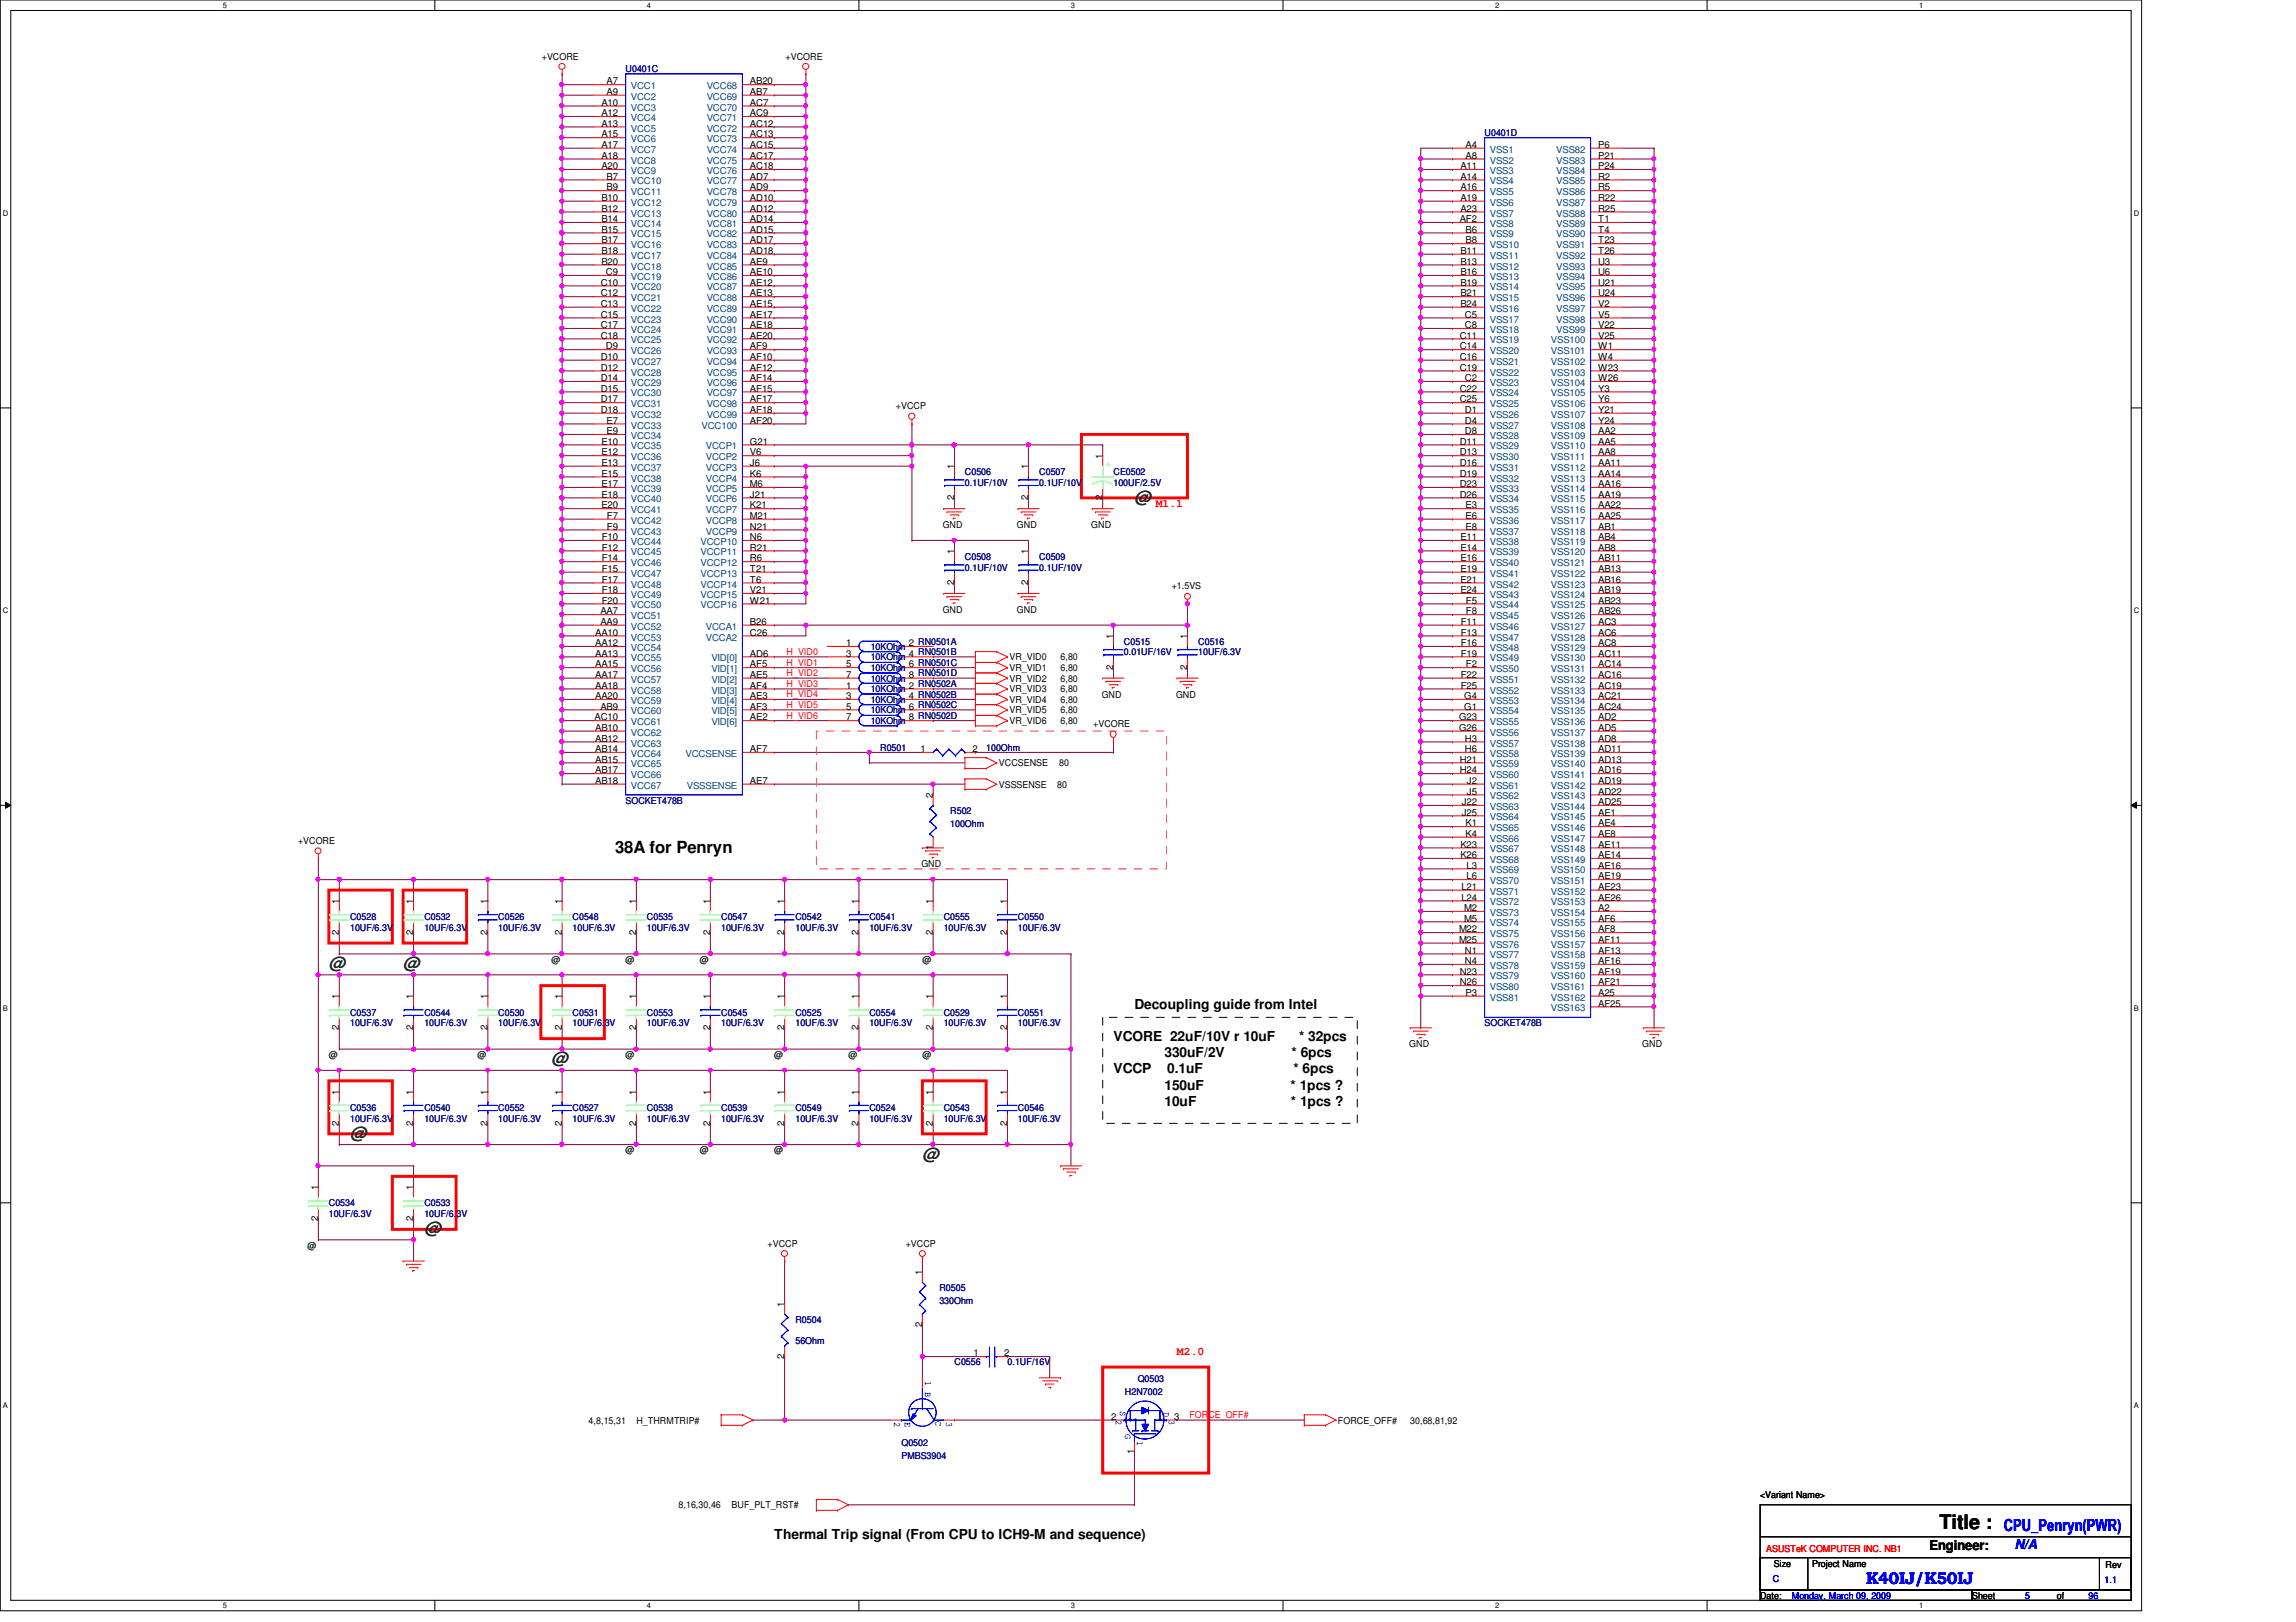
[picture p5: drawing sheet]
<svg xmlns="http://www.w3.org/2000/svg" width="297mm" height="210mm" viewBox="0 0 297 210" stroke-linecap="round" stroke-linejoin="round" font-family="sans-serif">
<defs><g id="words">
<text font-size="2.6" x="250.9" y="197.9">Title :</text>
<g font-size="2.2" fill="#008000">
<text x="146.8" y="65.1">@</text>
<text x="42.5" y="125.4">@</text>
<text x="52.2" y="125.4">@</text>
<text x="71.3" y="137.8">@</text>
<text x="45.3" y="147.4">@</text>
<text x="119.3" y="150.1">@</text>
<text x="54.9" y="159.7">@</text>
</g>
<text font-size="2.2" x="79.6" y="110.4">38A for Penryn</text>
<g font-size="2.2" fill="#00f">
<text x="259.2" y="198.2">CPU_Penryn(PWR)</text>
<text x="241.4" y="205">K40IJ/K50IJ</text>
</g>
<g font-size="1.8">
<text x="146.8" y="130.6">Decoupling guide from Intel</text>
<text x="144.1" y="134.7">VCORE 22uF/10V r 10uF</text>
<text x="150.7" y="136.8">330uF/2V</text>
<text x="167.1" y="136.8">* 6pcs</text>
<text x="168.1" y="134.7">* 32pcs</text>
<text x="144.1" y="138.9">VCCP</text>
<text x="150.7" y="141">150uF</text>
<text x="150.7" y="143.1">10uF</text>
<text x="151" y="138.9">0.1uF</text>
<text x="167" y="141">* 1pcs ?</text>
<text x="167" y="143.1">* 1pcs ?</text>
<text x="167.3" y="138.9">* 6pcs</text>
<text x="100.2" y="199.1">Thermal Trip signal (From CPU to ICH9-M and sequence)</text>
<text x="249.6" y="200.5">Engineer:</text>
</g>
<text font-size="1.8" fill="#00f" x="260.6" y="200.5">N/A</text>
<g font-size="1.5" fill="#f00">
<text x="149.5" y="65.7">M1.1</text>
<text x="152.3" y="175.4">M2.0</text>
</g>
<g font-size="1.2">
<text x="70.1" y="7.7">+VCORE</text>
<text x="78.5" y="10.9">A7</text>
<text x="97" y="10.9">AB20</text>
<text x="101.6" y="7.7">+VCORE</text>
<text x="77.8" y="13.7">A10</text>
<text x="77.8" y="15">A12</text>
<text x="77.8" y="16.4">A13</text>
<text x="77.8" y="17.8">A15</text>
<text x="78.5" y="12.3">A9</text>
<text x="97" y="12.3">AB7</text>
<text x="97" y="13.7">AC7</text>
<text x="97" y="15">AC9</text>
<text x="97" y="16.4">AC12</text>
<text x="97" y="17.8">AC13</text>
<text x="77.8" y="19.1">A17</text>
<text x="77.8" y="20.5">A18</text>
<text x="77.8" y="21.9">A20</text>
<text x="78.5" y="23.2">B7</text>
<text x="97" y="19.1">AC15</text>
<text x="97" y="20.5">AC17</text>
<text x="97" y="21.9">AC18</text>
<text x="97" y="23.2">AD7</text>
<text x="188.9" y="21.9">A11</text>
<text x="188.9" y="23.2">A14</text>
<text x="189.6" y="20.5">A8</text>
<text x="189.6" y="19.1">A4</text>
<text x="206.8" y="19.1">P6</text>
<text x="206.8" y="20.5">P21</text>
<text x="206.8" y="21.9">P24</text>
<text x="206.8" y="23.2">R2</text>
<text x="77.8" y="26">B10</text>
<text x="77.8" y="27.4">B12</text>
<text x="77.8" y="28.7">B14</text>
<text x="78.5" y="24.6">B9</text>
<text x="97" y="24.6">AD9</text>
<text x="97" y="26">AD10</text>
<text x="97" y="27.4">AD12</text>
<text x="97" y="28.7">AD14</text>
<text x="188.8" y="28.7">AF2</text>
<text x="188.9" y="24.6">A16</text>
<text x="188.9" y="26">A19</text>
<text x="188.9" y="27.4">A23</text>
<text x="206.8" y="24.6">R5</text>
<text x="206.8" y="26">R22</text>
<text x="206.8" y="27.4">R25</text>
<text x="206.8" y="28.7">T1</text>
<text x="77.8" y="30.1">B15</text>
<text x="77.8" y="31.5">B17</text>
<text x="77.8" y="32.9">B18</text>
<text x="77.8" y="34.2">B20</text>
<text x="78.4" y="35.6">C9</text>
<text x="97" y="30.1">AD15</text>
<text x="97" y="31.5">AD17</text>
<text x="97" y="32.9">AD18</text>
<text x="97" y="34.2">AE9</text>
<text x="97" y="35.6">AE10</text>
<text x="188.9" y="32.9">B11</text>
<text x="188.9" y="34.2">B13</text>
<text x="188.9" y="35.6">B16</text>
<text x="189.6" y="30.1">B6</text>
<text x="189.6" y="31.5">B8</text>
<text x="206.8" y="30.1">T4</text>
<text x="206.8" y="31.5">T23</text>
<text x="206.8" y="32.9">T26</text>
<text x="206.8" y="34.2">U3</text>
<text x="206.8" y="35.6">U6</text>
<text x="77.7" y="37">C10</text>
<text x="77.7" y="38.4">C12</text>
<text x="77.7" y="39.7">C13</text>
<text x="77.7" y="41.1">C15</text>
<text x="97" y="37">AE12</text>
<text x="97" y="38.4">AE13</text>
<text x="97" y="39.7">AE15</text>
<text x="97" y="41.1">AE17</text>
<text x="188.9" y="37">B19</text>
<text x="188.9" y="38.4">B21</text>
<text x="188.9" y="39.7">B24</text>
<text x="189.5" y="41.1">C5</text>
<text x="206.8" y="37">U21</text>
<text x="206.8" y="38.4">U24</text>
<text x="206.8" y="39.7">V2</text>
<text x="206.8" y="41.1">V5</text>
<text x="77.7" y="42.5">C17</text>
<text x="77.7" y="43.8">C18</text>
<text x="77.7" y="46.6">D10</text>
<text x="77.7" y="48">D12</text>
<text x="78.4" y="45.2">D9</text>
<text x="97" y="42.5">AE18</text>
<text x="97" y="43.8">AE20</text>
<text x="97" y="45.2">AF9</text>
<text x="97" y="46.6">AF10</text>
<text x="97" y="48">AF12</text>
<text x="188.8" y="43.8">C11</text>
<text x="188.8" y="45.2">C14</text>
<text x="188.8" y="46.6">C16</text>
<text x="188.8" y="48">C19</text>
<text x="189.5" y="42.5">C8</text>
<text x="206.8" y="42.5">V22</text>
<text x="206.8" y="43.8">V25</text>
<text x="206.8" y="45.2">W1</text>
<text x="206.8" y="46.6">W4</text>
<text x="206.8" y="48">W23</text>
<text x="77.7" y="49.3">D14</text>
<text x="77.7" y="50.7">D15</text>
<text x="77.7" y="52.1">D17</text>
<text x="77.7" y="53.4">D18</text>
<text x="97" y="49.3">AF14</text>
<text x="97" y="50.7">AF15</text>
<text x="97" y="52.1">AF17</text>
<text x="97" y="53.4">AF18</text>
<text x="115.9" y="53">+VCCP</text>
<text x="188.8" y="50.7">C22</text>
<text x="188.8" y="52.1">C25</text>
<text x="189.5" y="49.3">C2</text>
<text x="189.5" y="53.4">D1</text>
<text x="206.8" y="49.3">W26</text>
<text x="206.8" y="50.7">Y3</text>
<text x="206.8" y="53.4">Y21</text>
<text x="206.8" y="52.1">Y6</text>
<text x="77.8" y="57.5">E10</text>
<text x="77.8" y="58.9">E12</text>
<text x="78.5" y="54.8">E7</text>
<text x="78.5" y="56.2">E9</text>
<text x="97" y="54.8">AF20</text>
<text x="97" y="57.5">G21</text>
<text x="97" y="58.9">V6</text>
<text x="142.6" y="59.4" transform="rotate(-90 142.6 59.4)">1</text>
<text x="188.8" y="57.5">D11</text>
<text x="188.8" y="58.9">D13</text>
<text x="189.5" y="54.8">D4</text>
<text x="189.5" y="56.2">D8</text>
<text x="206.8" y="54.8">Y24</text>
<text x="206.8" y="56.2">AA2</text>
<text x="206.8" y="57.5">AA5</text>
<text x="206.8" y="58.9">AA8</text>
<text x="77.8" y="60.3">E13</text>
<text x="77.8" y="61.7">E15</text>
<text x="77.8" y="63">E17</text>
<text x="77.8" y="64.4">E18</text>
<text x="77.8" y="65.8">E20</text>
<text x="97" y="60.3">J6</text>
<text x="97" y="61.7">K6</text>
<text x="97" y="63">M6</text>
<text x="97" y="64.4">J21</text>
<text x="97" y="65.8">K21</text>
<text x="123.4" y="64.7" transform="rotate(-90 123.4 64.7)">2</text>
<text x="123.4" y="60.7" transform="rotate(-90 123.4 60.7)">1</text>
<text x="133" y="64.7" transform="rotate(-90 133 64.7)">2</text>
<text x="133" y="60.7" transform="rotate(-90 133 60.7)">1</text>
<text x="142.6" y="64.7" transform="rotate(-90 142.6 64.7)">2</text>
<text x="188.8" y="60.3">D16</text>
<text x="188.8" y="61.7">D19</text>
<text x="188.8" y="63">D23</text>
<text x="188.8" y="64.4">D26</text>
<text x="189.6" y="65.8">E3</text>
<text x="206.8" y="60.3">AA11</text>
<text x="206.8" y="61.7">AA14</text>
<text x="206.8" y="63">AA16</text>
<text x="206.8" y="64.4">AA19</text>
<text x="206.8" y="65.8">AA22</text>
<text x="77.8" y="69.9">F10</text>
<text x="77.8" y="71.2">F12</text>
<text x="78.5" y="67.1">F7</text>
<text x="78.5" y="68.5">F9</text>
<text x="97" y="67.1">M21</text>
<text x="97" y="68.5">N21</text>
<text x="97" y="69.9">N6</text>
<text x="97" y="71.2">R21</text>
<text x="122" y="68.3">GND</text>
<text x="123.4" y="71.7" transform="rotate(-90 123.4 71.7)">1</text>
<text x="131.6" y="68.3">GND</text>
<text x="133" y="71.7" transform="rotate(-90 133 71.7)">1</text>
<text x="141.2" y="68.3">GND</text>
<text x="188.9" y="69.9">E11</text>
<text x="188.9" y="71.2">E14</text>
<text x="189.6" y="67.1">E6</text>
<text x="189.6" y="68.5">E8</text>
<text x="206.8" y="67.1">AA25</text>
<text x="206.8" y="68.5">AB1</text>
<text x="206.8" y="69.9">AB4</text>
<text x="206.8" y="71.2">AB8</text>
<text x="77.8" y="72.6">F14</text>
<text x="77.8" y="74">F15</text>
<text x="77.8" y="75.4">F17</text>
<text x="77.8" y="76.8">F18</text>
<text x="97" y="72.6">R6</text>
<text x="97" y="74">T21</text>
<text x="97" y="75.4">T6</text>
<text x="97" y="76.8">V21</text>
<text x="123.4" y="75.7" transform="rotate(-90 123.4 75.7)">2</text>
<text x="133" y="75.7" transform="rotate(-90 133 75.7)">2</text>
<text x="151.6" y="76.3">+1.5VS</text>
<text x="188.9" y="72.6">E16</text>
<text x="188.9" y="74">E19</text>
<text x="188.9" y="75.4">E21</text>
<text x="188.9" y="76.8">E24</text>
<text x="206.8" y="72.6">AB11</text>
<text x="206.8" y="74">AB13</text>
<text x="206.8" y="75.4">AB16</text>
<text x="206.8" y="76.8">AB19</text>
<text x="77" y="82.3">AA10</text>
<text x="77" y="83.6">AA12</text>
<text x="77.7" y="79.5">AA7</text>
<text x="77.7" y="80.9">AA9</text>
<text x="77.8" y="78.1">F20</text>
<text x="97" y="80.9">B26</text>
<text x="97" y="78.1">W21</text>
<text x="97" y="82.3">C26</text>
<text x="109.5" y="83.6">1</text>
<text x="117.6" y="83.6">2 RN0501A</text>
<text x="122" y="79.3">GND</text>
<text x="131.6" y="79.3">GND</text>
<text x="144" y="82.7" transform="rotate(-90 144 82.7)">1</text>
<text x="153.6" y="82.7" transform="rotate(-90 153.6 82.7)">1</text>
<text x="189" y="80.9">F11</text>
<text x="189" y="82.3">F13</text>
<text x="189" y="83.6">F16</text>
<text x="189.6" y="78.1">F5</text>
<text x="189.6" y="79.5">F8</text>
<text x="206.8" y="78.1">AB23</text>
<text x="206.8" y="79.5">AB26</text>
<text x="206.8" y="80.9">AC3</text>
<text x="206.8" y="82.3">AC6</text>
<text x="206.8" y="83.6">AC8</text>
<text x="77" y="85">AA13</text>
<text x="77" y="86.4">AA15</text>
<text x="77" y="87.7">AA17</text>
<text x="77" y="89.1">AA18</text>
<text x="97" y="85">AD6</text>
<text x="97" y="86.4">AF5</text>
<text x="97" y="87.7">AE5</text>
<text x="97" y="89.1">AF4</text>
<text x="109.5" y="89.1">1</text>
<text x="109.5" y="87.7">7</text>
<text x="109.5" y="86.4">5</text>
<text x="109.5" y="85">3</text>
<text x="117.6" y="89.1">2 RN0502A</text>
<text x="117.6" y="87.7">8 RN0501D</text>
<text x="117.6" y="86.4">6 RN0501C</text>
<text x="117.6" y="85">4 RN0501B</text>
<text x="130.6" y="86.9">VR_VID1</text>
<text x="130.6" y="89.6">VR_VID3</text>
<text x="130.6" y="85.5">VR_VID0</text>
<text x="130.6" y="88.2">VR_VID2</text>
<text x="137.2" y="86.9">6,80</text>
<text x="137.2" y="89.6">6,80</text>
<text x="137.2" y="85.5">6,80</text>
<text x="137.2" y="88.2">6,80</text>
<text x="144" y="86.7" transform="rotate(-90 144 86.7)">2</text>
<text x="153.6" y="86.7" transform="rotate(-90 153.6 86.7)">2</text>
<text x="189" y="85">F19</text>
<text x="189" y="87.7">F22</text>
<text x="189" y="89.1">F25</text>
<text x="189.6" y="86.4">F2</text>
<text x="206.8" y="85">AC11</text>
<text x="206.8" y="86.4">AC14</text>
<text x="206.8" y="87.7">AC16</text>
<text x="206.8" y="89.1">AC19</text>
<text x="76.9" y="93.2">AC10</text>
<text x="77" y="90.5">AA20</text>
<text x="77" y="94.6">AB10</text>
<text x="77" y="96">AB12</text>
<text x="77.7" y="91.8">AB9</text>
<text x="97" y="90.5">AE3</text>
<text x="97" y="91.8">AF3</text>
<text x="97" y="93.2">AE2</text>
<text x="109.5" y="93.2">7</text>
<text x="109.5" y="90.5">3</text>
<text x="109.5" y="91.8">5</text>
<text x="117.6" y="93.2">8 RN0502D</text>
<text x="117.6" y="90.5">4 RN0502B</text>
<text x="117.6" y="91.8">6 RN0502C</text>
<text x="130.6" y="92.3">VR_VID5</text>
<text x="130.6" y="93.7">VR_VID6</text>
<text x="130.6" y="91">VR_VID4</text>
<text x="137.2" y="92.3">6,80</text>
<text x="137.2" y="93.7">6,80</text>
<text x="137.2" y="91">6,80</text>
<text x="141.4" y="94.1">+VCORE</text>
<text x="142.5" y="90.3">GND</text>
<text x="152.1" y="90.3">GND</text>
<text x="188.8" y="93.2">G23</text>
<text x="188.8" y="94.6">G26</text>
<text x="189.4" y="90.5">G4</text>
<text x="189.4" y="91.8">G1</text>
<text x="189.5" y="96">H3</text>
<text x="206.8" y="90.5">AC21</text>
<text x="206.8" y="91.8">AC24</text>
<text x="206.8" y="93.2">AD2</text>
<text x="206.8" y="94.6">AD5</text>
<text x="206.8" y="96">AD8</text>
<text x="77" y="97.3">AB14</text>
<text x="77" y="98.7">AB15</text>
<text x="77" y="100.1">AB17</text>
<text x="77" y="101.4">AB18</text>
<text x="97" y="97.3">AF7</text>
<text x="97" y="101.4">AE7</text>
<text x="119.1" y="97.3">1</text>
<text x="125.8" y="97.3">2</text>
<text x="129.2" y="99.2">VCCSENSE</text>
<text x="129.2" y="101.9">VSSSENSE</text>
<text x="136.8" y="101.9">80</text>
<text x="137" y="99.2">80</text>
<text x="188.8" y="98.7">H21</text>
<text x="188.8" y="100.1">H24</text>
<text x="189.5" y="97.3">H6</text>
<text x="189.8" y="101.4">J2</text>
<text x="206.8" y="97.3">AD11</text>
<text x="206.8" y="98.7">AD13</text>
<text x="206.8" y="100.1">AD16</text>
<text x="206.8" y="101.4">AD19</text>
<text x="120.7" y="103.3" transform="rotate(-90 120.7 103.3)">2</text>
<text x="189.1" y="104.2">J22</text>
<text x="189.1" y="105.5">J25</text>
<text x="189.6" y="106.9">K1</text>
<text x="189.8" y="102.8">J5</text>
<text x="206.8" y="102.8">AD22</text>
<text x="206.8" y="104.2">AD25</text>
<text x="206.8" y="105.5">AE1</text>
<text x="206.8" y="106.9">AE4</text>
<text x="38.6" y="109.2">+VCORE</text>
<text x="119.2" y="112.2">GND</text>
<text x="120.7" y="110" transform="rotate(-90 120.7 110)">1</text>
<text x="188.9" y="109.7">K23</text>
<text x="188.9" y="111">K26</text>
<text x="189.6" y="108.3">K4</text>
<text x="189.7" y="112.4">L3</text>
<text x="189.7" y="113.8">L6</text>
<text x="206.8" y="109.7">AE11</text>
<text x="206.8" y="113.8">AE19</text>
<text x="206.8" y="111">AE14</text>
<text x="206.8" y="112.4">AE16</text>
<text x="206.8" y="108.3">AE8</text>
<text x="43.9" y="117" transform="rotate(-90 43.9 117)">1</text>
<text x="53.5" y="117" transform="rotate(-90 53.5 117)">1</text>
<text x="63.1" y="117" transform="rotate(-90 63.1 117)">1</text>
<text x="72.7" y="117" transform="rotate(-90 72.7 117)">1</text>
<text x="82.3" y="117" transform="rotate(-90 82.3 117)">1</text>
<text x="91.9" y="117" transform="rotate(-90 91.9 117)">1</text>
<text x="101.5" y="117" transform="rotate(-90 101.5 117)">1</text>
<text x="111.1" y="117" transform="rotate(-90 111.1 117)">1</text>
<text x="120.7" y="117" transform="rotate(-90 120.7 117)">1</text>
<text x="130.3" y="117" transform="rotate(-90 130.3 117)">1</text>
<text x="189.1" y="115.1">L21</text>
<text x="189.1" y="116.5">L24</text>
<text x="189.4" y="117.9">M2</text>
<text x="189.4" y="119.3">M5</text>
<text x="206.8" y="119.3">AF6</text>
<text x="206.8" y="117.9">A2</text>
<text x="206.8" y="116.5">AE26</text>
<text x="206.8" y="115.1">AE23</text>
<text x="43.9" y="120.9" transform="rotate(-90 43.9 120.9)">2</text>
<text x="53.5" y="120.9" transform="rotate(-90 53.5 120.9)">2</text>
<text x="63.1" y="120.9" transform="rotate(-90 63.1 120.9)">2</text>
<text x="72.7" y="120.9" transform="rotate(-90 72.7 120.9)">2</text>
<text x="82.3" y="120.9" transform="rotate(-90 82.3 120.9)">2</text>
<text x="91.9" y="120.9" transform="rotate(-90 91.9 120.9)">2</text>
<text x="101.5" y="120.9" transform="rotate(-90 101.5 120.9)">2</text>
<text x="111.1" y="120.9" transform="rotate(-90 111.1 120.9)">2</text>
<text x="120.7" y="120.9" transform="rotate(-90 120.7 120.9)">2</text>
<text x="130.3" y="120.9" transform="rotate(-90 130.3 120.9)">2</text>
<text x="188.8" y="120.6">M22</text>
<text x="188.8" y="122">M25</text>
<text x="189.5" y="123.4">N1</text>
<text x="189.5" y="124.8">N4</text>
<text x="206.8" y="124.8">AF16</text>
<text x="206.8" y="123.4">AF13</text>
<text x="206.8" y="122">AF11</text>
<text x="206.8" y="120.6">AF8</text>
<text x="43.9" y="129.3" transform="rotate(-90 43.9 129.3)">1</text>
<text x="53.5" y="129.3" transform="rotate(-90 53.5 129.3)">1</text>
<text x="63.1" y="129.3" transform="rotate(-90 63.1 129.3)">1</text>
<text x="72.7" y="129.3" transform="rotate(-90 72.7 129.3)">1</text>
<text x="82.3" y="129.3" transform="rotate(-90 82.3 129.3)">1</text>
<text x="91.9" y="129.3" transform="rotate(-90 91.9 129.3)">1</text>
<text x="101.5" y="129.3" transform="rotate(-90 101.5 129.3)">1</text>
<text x="111.1" y="129.3" transform="rotate(-90 111.1 129.3)">1</text>
<text x="120.7" y="129.3" transform="rotate(-90 120.7 129.3)">1</text>
<text x="130.3" y="129.3" transform="rotate(-90 130.3 129.3)">1</text>
<text x="188.8" y="126.1">N23</text>
<text x="188.8" y="127.5">N26</text>
<text x="189.6" y="128.9">P3</text>
<text x="206.8" y="128.9">A25</text>
<text x="206.8" y="127.5">AF21</text>
<text x="206.8" y="126.1">AF19</text>
<text x="206.8" y="130.3">AF25</text>
<text x="43.9" y="133.3" transform="rotate(-90 43.9 133.3)">2</text>
<text x="53.5" y="133.3" transform="rotate(-90 53.5 133.3)">2</text>
<text x="63.1" y="133.3" transform="rotate(-90 63.1 133.3)">2</text>
<text x="72.7" y="133.3" transform="rotate(-90 72.7 133.3)">2</text>
<text x="82.3" y="133.3" transform="rotate(-90 82.3 133.3)">2</text>
<text x="91.9" y="133.3" transform="rotate(-90 91.9 133.3)">2</text>
<text x="101.5" y="133.3" transform="rotate(-90 101.5 133.3)">2</text>
<text x="111.1" y="133.3" transform="rotate(-90 111.1 133.3)">2</text>
<text x="120.7" y="133.3" transform="rotate(-90 120.7 133.3)">2</text>
<text x="130.3" y="133.3" transform="rotate(-90 130.3 133.3)">2</text>
<text x="182.3" y="135.6">GND</text>
<text x="212.5" y="135.6">GND</text>
<text x="43.9" y="141.6" transform="rotate(-90 43.9 141.6)">1</text>
<text x="53.5" y="141.6" transform="rotate(-90 53.5 141.6)">1</text>
<text x="63.1" y="141.6" transform="rotate(-90 63.1 141.6)">1</text>
<text x="72.7" y="141.6" transform="rotate(-90 72.7 141.6)">1</text>
<text x="82.3" y="141.6" transform="rotate(-90 82.3 141.6)">1</text>
<text x="91.9" y="141.6" transform="rotate(-90 91.9 141.6)">1</text>
<text x="101.5" y="141.6" transform="rotate(-90 101.5 141.6)">1</text>
<text x="111.1" y="141.6" transform="rotate(-90 111.1 141.6)">1</text>
<text x="120.7" y="141.6" transform="rotate(-90 120.7 141.6)">1</text>
<text x="130.3" y="141.6" transform="rotate(-90 130.3 141.6)">1</text>
<text x="43.9" y="145.7" transform="rotate(-90 43.9 145.7)">2</text>
<text x="53.5" y="145.7" transform="rotate(-90 53.5 145.7)">2</text>
<text x="63.1" y="145.7" transform="rotate(-90 63.1 145.7)">2</text>
<text x="72.7" y="145.7" transform="rotate(-90 72.7 145.7)">2</text>
<text x="82.3" y="145.7" transform="rotate(-90 82.3 145.7)">2</text>
<text x="91.9" y="145.7" transform="rotate(-90 91.9 145.7)">2</text>
<text x="101.5" y="145.7" transform="rotate(-90 101.5 145.7)">2</text>
<text x="111.1" y="145.7" transform="rotate(-90 111.1 145.7)">2</text>
<text x="120.7" y="145.7" transform="rotate(-90 120.7 145.7)">2</text>
<text x="130.3" y="145.7" transform="rotate(-90 130.3 145.7)">2</text>
<text x="41.1" y="154" transform="rotate(-90 41.1 154)">1</text>
<text x="53.5" y="154" transform="rotate(-90 53.5 154)">1</text>
<text x="41.1" y="158" transform="rotate(-90 41.1 158)">2</text>
<text x="53.5" y="158" transform="rotate(-90 53.5 158)">2</text>
<text x="99.3" y="161.3">+VCCP</text>
<text x="117.2" y="161.3">+VCCP</text>
<text x="119.3" y="165" transform="rotate(-90 119.3 165)">1</text>
<text x="101.5" y="169.1" transform="rotate(-90 101.5 169.1)">1</text>
<text x="119.3" y="171.7" transform="rotate(-90 119.3 171.7)">2</text>
<text x="101.5" y="175.8" transform="rotate(-90 101.5 175.8)">2</text>
<text x="125.9" y="175.5">1</text>
<text x="129.9" y="175.5">2</text>
<text x="76.2" y="184.2">4,8,15,31</text>
<text x="82.3" y="184.2">H_THRMTRIP#</text>
<text x="143.8" y="183.7">2</text>
<text x="151.9" y="183.7">3</text>
<text x="173.1" y="184.2">FORCE_OFF#</text>
<text x="182.5" y="184.2">30,68,81,92</text>
<text x="146.7" y="188.2" transform="rotate(-90 146.7 188.2)">1</text>
<text x="87.8" y="195.2">8,16,30,46</text>
<text x="94.7" y="195.2">BUF_PLT_RST#</text>
<text x="227.7" y="193.8">&lt;Variant Name&gt;</text>
<text x="229.5" y="202.7">Size</text>
<text x="234.4" y="202.7">Project Name</text>
<text x="272.4" y="202.9">Rev</text>
<text x="227.7" y="206.9">Date:</text>
<text x="255.1" y="206.9">Sheet</text>
<text x="266.1" y="206.9">of</text>
</g>
<g font-size="1.2" fill="#000080">
<text x="80.9" y="9.4">U0401C</text>
<text x="192.1" y="17.6">U0401D</text>
<text x="124.8" y="61.5">C0506</text>
<text x="124.8" y="62.9">0.1UF/10V</text>
<text x="134.4" y="61.5">C0507</text>
<text x="134.4" y="62.9">0.1UF/10V</text>
<text x="144.1" y="61.5">CE0502</text>
<text x="144.1" y="62.9">100UF/2.5V</text>
<text x="124.8" y="72.4">C0508</text>
<text x="124.8" y="73.8">0.1UF/10V</text>
<text x="134.4" y="72.4">C0509</text>
<text x="134.4" y="73.8">0.1UF/10V</text>
<text x="145.4" y="83.4">C0515</text>
<text x="155" y="83.4">C0516</text>
<text x="112.6" y="89.6">10KOhm</text>
<text x="112.6" y="88.2">10KOhm</text>
<text x="112.6" y="84.1">10KOhm</text>
<text x="112.6" y="86.9">10KOhm</text>
<text x="112.6" y="85.5">10KOhm</text>
<text x="145.4" y="84.8">0.01UF/16V</text>
<text x="155" y="84.8">10UF/6.3V</text>
<text x="112.6" y="93.7">10KOhm</text>
<text x="112.6" y="91">10KOhm</text>
<text x="112.6" y="92.3">10KOhm</text>
<text x="113.9" y="97.2">R0501</text>
<text x="127.6" y="97.2">100Ohm</text>
<text x="80.9" y="104">SOCKET478B</text>
<text x="122.9" y="105.4">R502</text>
<text x="122.9" y="107">100Ohm</text>
<text x="45.3" y="119.1">C0528</text>
<text x="54.9" y="119.1">C0532</text>
<text x="64.5" y="119.1">C0526</text>
<text x="74.1" y="119.1">C0548</text>
<text x="83.7" y="119.1">C0535</text>
<text x="93.3" y="119.1">C0547</text>
<text x="102.9" y="119.1">C0542</text>
<text x="112.5" y="119.1">C0541</text>
<text x="122.1" y="119.1">C0555</text>
<text x="131.7" y="119.1">C0550</text>
<text x="45.3" y="120.4">10UF/6.3V</text>
<text x="54.9" y="120.4">10UF/6.3V</text>
<text x="64.5" y="120.4">10UF/6.3V</text>
<text x="74.1" y="120.4">10UF/6.3V</text>
<text x="83.7" y="120.4">10UF/6.3V</text>
<text x="93.3" y="120.4">10UF/6.3V</text>
<text x="102.9" y="120.4">10UF/6.3V</text>
<text x="112.5" y="120.4">10UF/6.3V</text>
<text x="122.1" y="120.4">10UF/6.3V</text>
<text x="131.7" y="120.4">10UF/6.3V</text>
<text x="45.3" y="131.4">C0537</text>
<text x="54.9" y="131.4">C0544</text>
<text x="64.5" y="131.4">C0530</text>
<text x="74.1" y="131.4">C0531</text>
<text x="83.7" y="131.4">C0553</text>
<text x="93.3" y="131.4">C0545</text>
<text x="102.9" y="131.4">C0525</text>
<text x="112.5" y="131.4">C0554</text>
<text x="122.1" y="131.4">C0529</text>
<text x="131.7" y="131.4">C0551</text>
<text x="45.3" y="132.8">10UF/6.3V</text>
<text x="54.9" y="132.8">10UF/6.3V</text>
<text x="64.5" y="132.8">10UF/6.3V</text>
<text x="74.1" y="132.8">10UF/6.3V</text>
<text x="83.7" y="132.8">10UF/6.3V</text>
<text x="93.3" y="132.8">10UF/6.3V</text>
<text x="102.9" y="132.8">10UF/6.3V</text>
<text x="112.5" y="132.8">10UF/6.3V</text>
<text x="122.1" y="132.8">10UF/6.3V</text>
<text x="131.7" y="132.8">10UF/6.3V</text>
<text x="192.1" y="132.8">SOCKET478B</text>
<text x="45.3" y="143.8">C0536</text>
<text x="54.9" y="143.8">C0540</text>
<text x="64.5" y="143.8">C0552</text>
<text x="74.1" y="143.8">C0527</text>
<text x="83.7" y="143.8">C0538</text>
<text x="93.3" y="143.8">C0539</text>
<text x="102.9" y="143.8">C0549</text>
<text x="112.5" y="143.8">C0524</text>
<text x="122.1" y="143.8">C0543</text>
<text x="131.7" y="143.8">C0546</text>
<text x="45.3" y="145.2">10UF/6.3V</text>
<text x="54.9" y="145.2">10UF/6.3V</text>
<text x="64.5" y="145.2">10UF/6.3V</text>
<text x="74.1" y="145.2">10UF/6.3V</text>
<text x="83.7" y="145.2">10UF/6.3V</text>
<text x="93.3" y="145.2">10UF/6.3V</text>
<text x="102.9" y="145.2">10UF/6.3V</text>
<text x="112.5" y="145.2">10UF/6.3V</text>
<text x="122.1" y="145.2">10UF/6.3V</text>
<text x="131.7" y="145.2">10UF/6.3V</text>
<text x="42.5" y="156.1">C0534</text>
<text x="42.5" y="157.5">10UF/6.3V</text>
<text x="54.9" y="156.1">C0533</text>
<text x="54.9" y="157.5">10UF/6.3V</text>
<text x="121.5" y="167.1">R0505</text>
<text x="102.9" y="171.2">R0504</text>
<text x="102.9" y="173.9">56Ohm</text>
<text x="121.5" y="168.7">330Ohm</text>
<text x="123.5" y="176.7">C0556</text>
<text x="130.3" y="176.7">0.1UF/16V</text>
<text x="147.2" y="178.9">Q0503</text>
<text x="145.5" y="180.6">H2N7002</text>
<text x="116.6" y="187.1">Q0502</text>
<text x="116.6" y="188.8">PMBS3904</text>
</g>
<g font-size="1.2" fill="#004080">
<text x="81.6" y="11.6">VCC1</text>
<text x="91.4" y="11.6">VCC68</text>
<text x="81.6" y="12.9">VCC2</text>
<text x="81.6" y="14.3">VCC3</text>
<text x="81.6" y="15.7">VCC4</text>
<text x="81.6" y="17">VCC5</text>
<text x="91.4" y="12.9">VCC69</text>
<text x="91.4" y="14.3">VCC70</text>
<text x="91.4" y="15.7">VCC71</text>
<text x="91.4" y="17">VCC72</text>
<text x="81.6" y="18.4">VCC6</text>
<text x="81.6" y="19.8">VCC7</text>
<text x="81.6" y="21.2">VCC8</text>
<text x="81.6" y="22.5">VCC9</text>
<text x="81.6" y="23.9">VCC10</text>
<text x="91.4" y="18.4">VCC73</text>
<text x="91.4" y="19.8">VCC74</text>
<text x="91.4" y="21.2">VCC75</text>
<text x="91.4" y="22.5">VCC76</text>
<text x="91.4" y="23.9">VCC77</text>
<text x="192.7" y="21.2">VSS2</text>
<text x="192.7" y="22.5">VSS3</text>
<text x="192.7" y="23.9">VSS4</text>
<text x="192.7" y="19.8">VSS1</text>
<text x="201.3" y="19.8">VSS82</text>
<text x="201.3" y="21.2">VSS83</text>
<text x="201.3" y="22.5">VSS84</text>
<text x="201.3" y="23.9">VSS85</text>
<text x="81.6" y="25.3">VCC11</text>
<text x="81.6" y="26.6">VCC12</text>
<text x="81.6" y="28">VCC13</text>
<text x="81.6" y="29.4">VCC14</text>
<text x="91.4" y="25.3">VCC78</text>
<text x="91.4" y="26.6">VCC79</text>
<text x="91.4" y="28">VCC80</text>
<text x="91.4" y="29.4">VCC81</text>
<text x="192.7" y="25.3">VSS5</text>
<text x="192.7" y="26.6">VSS6</text>
<text x="192.7" y="28">VSS7</text>
<text x="192.7" y="29.4">VSS8</text>
<text x="201.3" y="25.3">VSS86</text>
<text x="201.3" y="26.6">VSS87</text>
<text x="201.3" y="28">VSS88</text>
<text x="201.3" y="29.4">VSS89</text>
<text x="81.6" y="30.7">VCC15</text>
<text x="81.6" y="32.1">VCC16</text>
<text x="81.6" y="33.5">VCC17</text>
<text x="81.6" y="34.9">VCC18</text>
<text x="91.4" y="30.7">VCC82</text>
<text x="91.4" y="32.1">VCC83</text>
<text x="91.4" y="33.5">VCC84</text>
<text x="91.4" y="34.9">VCC85</text>
<text x="192.7" y="30.7">VSS9</text>
<text x="192.7" y="32.1">VSS10</text>
<text x="192.7" y="33.5">VSS11</text>
<text x="192.7" y="34.9">VSS12</text>
<text x="201.3" y="30.7">VSS90</text>
<text x="201.3" y="32.1">VSS91</text>
<text x="201.3" y="33.5">VSS92</text>
<text x="201.3" y="34.9">VSS93</text>
<text x="81.6" y="36.2">VCC19</text>
<text x="81.6" y="37.6">VCC20</text>
<text x="81.6" y="39">VCC21</text>
<text x="81.6" y="40.3">VCC22</text>
<text x="81.6" y="41.7">VCC23</text>
<text x="91.4" y="36.2">VCC86</text>
<text x="91.4" y="37.6">VCC87</text>
<text x="91.4" y="39">VCC88</text>
<text x="91.4" y="40.3">VCC89</text>
<text x="91.4" y="41.7">VCC90</text>
<text x="192.7" y="36.2">VSS13</text>
<text x="192.7" y="37.6">VSS14</text>
<text x="192.7" y="39">VSS15</text>
<text x="192.7" y="40.3">VSS16</text>
<text x="192.7" y="41.7">VSS17</text>
<text x="201.3" y="36.2">VSS94</text>
<text x="201.3" y="37.6">VSS95</text>
<text x="201.3" y="39">VSS96</text>
<text x="201.3" y="40.3">VSS97</text>
<text x="201.3" y="41.7">VSS98</text>
<text x="81.6" y="43.1">VCC24</text>
<text x="81.6" y="44.4">VCC25</text>
<text x="81.6" y="45.8">VCC26</text>
<text x="81.6" y="47.2">VCC27</text>
<text x="91.4" y="43.1">VCC91</text>
<text x="91.4" y="44.4">VCC92</text>
<text x="91.4" y="45.8">VCC93</text>
<text x="91.4" y="47.2">VCC94</text>
<text x="192.7" y="43.1">VSS18</text>
<text x="192.7" y="44.4">VSS19</text>
<text x="192.7" y="45.8">VSS20</text>
<text x="192.7" y="47.2">VSS21</text>
<text x="200.7" y="44.4">VSS100</text>
<text x="200.7" y="45.8">VSS101</text>
<text x="200.7" y="47.2">VSS102</text>
<text x="201.3" y="43.1">VSS99</text>
<text x="81.6" y="48.6">VCC28</text>
<text x="81.6" y="50">VCC29</text>
<text x="81.6" y="51.3">VCC30</text>
<text x="81.6" y="52.7">VCC31</text>
<text x="91.4" y="48.6">VCC95</text>
<text x="91.4" y="50">VCC96</text>
<text x="91.4" y="51.3">VCC97</text>
<text x="91.4" y="52.7">VCC98</text>
<text x="192.7" y="48.6">VSS22</text>
<text x="192.7" y="50">VSS23</text>
<text x="192.7" y="51.3">VSS24</text>
<text x="192.7" y="52.7">VSS25</text>
<text x="200.7" y="48.6">VSS103</text>
<text x="200.7" y="50">VSS104</text>
<text x="200.7" y="51.3">VSS105</text>
<text x="200.7" y="52.7">VSS106</text>
<text x="81.6" y="54.1">VCC32</text>
<text x="81.6" y="55.5">VCC33</text>
<text x="81.6" y="56.8">VCC34</text>
<text x="81.6" y="58.2">VCC35</text>
<text x="81.6" y="59.6">VCC36</text>
<text x="90.8" y="55.5">VCC100</text>
<text x="91.3" y="58.2">VCCP1</text>
<text x="91.3" y="59.6">VCCP2</text>
<text x="91.4" y="54.1">VCC99</text>
<text x="192.7" y="54.1">VSS26</text>
<text x="192.7" y="55.5">VSS27</text>
<text x="192.7" y="56.8">VSS28</text>
<text x="192.7" y="58.2">VSS29</text>
<text x="192.7" y="59.6">VSS30</text>
<text x="200.7" y="54.1">VSS107</text>
<text x="200.7" y="55.5">VSS108</text>
<text x="200.7" y="56.8">VSS109</text>
<text x="200.7" y="58.2">VSS110</text>
<text x="200.7" y="59.6">VSS111</text>
<text x="81.6" y="60.9">VCC37</text>
<text x="81.6" y="62.3">VCC38</text>
<text x="81.6" y="63.7">VCC39</text>
<text x="81.6" y="65">VCC40</text>
<text x="91.3" y="60.9">VCCP3</text>
<text x="91.3" y="62.3">VCCP4</text>
<text x="91.3" y="63.7">VCCP5</text>
<text x="91.3" y="65">VCCP6</text>
<text x="192.7" y="60.9">VSS31</text>
<text x="192.7" y="62.3">VSS32</text>
<text x="192.7" y="63.7">VSS33</text>
<text x="192.7" y="65">VSS34</text>
<text x="200.7" y="60.9">VSS112</text>
<text x="200.7" y="62.3">VSS113</text>
<text x="200.7" y="63.7">VSS114</text>
<text x="200.7" y="65">VSS115</text>
<text x="81.6" y="66.4">VCC41</text>
<text x="81.6" y="67.8">VCC42</text>
<text x="81.6" y="69.2">VCC43</text>
<text x="81.6" y="70.5">VCC44</text>
<text x="81.6" y="71.9">VCC45</text>
<text x="90.6" y="70.5">VCCP10</text>
<text x="90.6" y="71.9">VCCP11</text>
<text x="91.3" y="66.4">VCCP7</text>
<text x="91.3" y="67.8">VCCP8</text>
<text x="91.3" y="69.2">VCCP9</text>
<text x="192.7" y="66.4">VSS35</text>
<text x="192.7" y="67.8">VSS36</text>
<text x="192.7" y="69.2">VSS37</text>
<text x="192.7" y="70.5">VSS38</text>
<text x="192.7" y="71.9">VSS39</text>
<text x="200.7" y="66.4">VSS116</text>
<text x="200.7" y="67.8">VSS117</text>
<text x="200.7" y="69.2">VSS118</text>
<text x="200.7" y="70.5">VSS119</text>
<text x="200.7" y="71.9">VSS120</text>
<text x="81.6" y="73.3">VCC46</text>
<text x="81.6" y="74.6">VCC47</text>
<text x="81.6" y="76">VCC48</text>
<text x="81.6" y="77.4">VCC49</text>
<text x="90.6" y="73.3">VCCP12</text>
<text x="90.6" y="74.6">VCCP13</text>
<text x="90.6" y="76">VCCP14</text>
<text x="90.6" y="77.4">VCCP15</text>
<text x="192.7" y="73.3">VSS40</text>
<text x="192.7" y="74.6">VSS41</text>
<text x="192.7" y="76">VSS42</text>
<text x="192.7" y="77.4">VSS43</text>
<text x="200.7" y="73.3">VSS121</text>
<text x="200.7" y="74.6">VSS122</text>
<text x="200.7" y="76">VSS123</text>
<text x="200.7" y="77.4">VSS124</text>
<text x="81.6" y="78.7">VCC50</text>
<text x="81.6" y="80.1">VCC51</text>
<text x="81.6" y="81.5">VCC52</text>
<text x="81.6" y="82.9">VCC53</text>
<text x="90.6" y="78.7">VCCP16</text>
<text x="91.3" y="81.5">VCCA1</text>
<text x="91.3" y="82.9">VCCA2</text>
<text x="192.7" y="78.7">VSS44</text>
<text x="192.7" y="80.1">VSS45</text>
<text x="192.7" y="81.5">VSS46</text>
<text x="192.7" y="82.9">VSS47</text>
<text x="200.7" y="78.7">VSS125</text>
<text x="200.7" y="80.1">VSS126</text>
<text x="200.7" y="81.5">VSS127</text>
<text x="200.7" y="82.9">VSS128</text>
<text x="81.6" y="84.2">VCC54</text>
<text x="81.6" y="85.6">VCC55</text>
<text x="81.6" y="87">VCC56</text>
<text x="81.6" y="88.3">VCC57</text>
<text x="81.6" y="89.7">VCC58</text>
<text x="92" y="85.6">VID[0]</text>
<text x="92" y="87">VID[1]</text>
<text x="92" y="88.3">VID[2]</text>
<text x="92" y="89.7">VID[3]</text>
<text x="192.7" y="84.2">VSS48</text>
<text x="192.7" y="85.6">VSS49</text>
<text x="192.7" y="87">VSS50</text>
<text x="192.7" y="88.3">VSS51</text>
<text x="192.7" y="89.7">VSS52</text>
<text x="200.7" y="84.2">VSS129</text>
<text x="200.7" y="85.6">VSS130</text>
<text x="200.7" y="87">VSS131</text>
<text x="200.7" y="88.3">VSS132</text>
<text x="200.7" y="89.7">VSS133</text>
<text x="81.6" y="91.1">VCC59</text>
<text x="81.6" y="92.5">VCC60</text>
<text x="81.6" y="93.9">VCC61</text>
<text x="81.6" y="95.2">VCC62</text>
<text x="92" y="91.1">VID[4]</text>
<text x="92" y="92.5">VID[5]</text>
<text x="92" y="93.9">VID[6]</text>
<text x="192.7" y="91.1">VSS53</text>
<text x="192.7" y="92.5">VSS54</text>
<text x="192.7" y="93.9">VSS55</text>
<text x="192.7" y="95.2">VSS56</text>
<text x="200.7" y="91.1">VSS134</text>
<text x="200.7" y="92.5">VSS135</text>
<text x="200.7" y="93.9">VSS136</text>
<text x="200.7" y="95.2">VSS137</text>
<text x="81.6" y="96.6">VCC63</text>
<text x="81.6" y="98">VCC64</text>
<text x="81.6" y="99.3">VCC65</text>
<text x="81.6" y="100.7">VCC66</text>
<text x="88.7" y="98">VCCSENSE</text>
<text x="192.7" y="96.6">VSS57</text>
<text x="192.7" y="98">VSS58</text>
<text x="192.7" y="99.3">VSS59</text>
<text x="192.7" y="100.7">VSS60</text>
<text x="200.7" y="96.6">VSS138</text>
<text x="200.7" y="98">VSS139</text>
<text x="200.7" y="99.3">VSS140</text>
<text x="200.7" y="100.7">VSS141</text>
<text x="81.6" y="102.1">VCC67</text>
<text x="88.9" y="102.1">VSSSENSE</text>
<text x="192.7" y="102.1">VSS61</text>
<text x="192.7" y="103.5">VSS62</text>
<text x="192.7" y="104.8">VSS63</text>
<text x="192.7" y="106.2">VSS64</text>
<text x="192.7" y="107.6">VSS65</text>
<text x="200.7" y="102.1">VSS142</text>
<text x="200.7" y="103.5">VSS143</text>
<text x="200.7" y="104.8">VSS144</text>
<text x="200.7" y="106.2">VSS145</text>
<text x="200.7" y="107.6">VSS146</text>
<text x="192.7" y="108.9">VSS66</text>
<text x="192.7" y="110.3">VSS67</text>
<text x="192.7" y="111.7">VSS68</text>
<text x="192.7" y="113">VSS69</text>
<text x="200.7" y="110.3">VSS148</text>
<text x="200.7" y="111.7">VSS149</text>
<text x="200.7" y="113">VSS150</text>
<text x="200.7" y="108.9">VSS147</text>
<text x="192.7" y="114.4">VSS70</text>
<text x="192.7" y="115.8">VSS71</text>
<text x="192.7" y="117.2">VSS72</text>
<text x="192.7" y="118.5">VSS73</text>
<text x="192.7" y="119.9">VSS74</text>
<text x="200.7" y="119.9">VSS155</text>
<text x="200.7" y="118.5">VSS154</text>
<text x="200.7" y="117.2">VSS153</text>
<text x="200.7" y="115.8">VSS152</text>
<text x="200.7" y="114.4">VSS151</text>
<text x="192.7" y="121.3">VSS75</text>
<text x="192.7" y="122.6">VSS76</text>
<text x="192.7" y="124">VSS77</text>
<text x="192.7" y="125.4">VSS78</text>
<text x="200.7" y="125.4">VSS159</text>
<text x="200.7" y="124">VSS158</text>
<text x="200.7" y="122.6">VSS157</text>
<text x="200.7" y="121.3">VSS156</text>
<text x="192.7" y="126.7">VSS79</text>
<text x="192.7" y="128.1">VSS80</text>
<text x="192.7" y="129.5">VSS81</text>
<text x="200.7" y="129.5">VSS162</text>
<text x="200.7" y="128.1">VSS161</text>
<text x="200.7" y="126.7">VSS160</text>
<text x="200.7" y="130.9">VSS163</text>
</g>
<text font-size="1.2" fill="#80ff80" x="143.1" y="60.4">+</text>
<g font-size="1.2" fill="#f00">
<text x="101.8" y="84.8">H_VID0</text>
<text x="101.8" y="86.1">H_VID1</text>
<text x="101.8" y="87.5">H_VID2</text>
<text x="101.8" y="88.9">H_VID3</text>
<text x="101.8" y="90.3">H_VID4</text>
<text x="101.8" y="91.6">H_VID5</text>
<text x="101.8" y="93">H_VID6</text>
<text x="153.9" y="183.5">FORCE_OFF#</text>
<text x="228.5" y="200.8">ASUSTeK COMPUTER INC. NB1</text>
</g>
<g font-size="1.2" fill="#008000">
<text x="71.3" y="124.6">@</text>
<text x="80.9" y="124.6">@</text>
<text x="90.5" y="124.6">@</text>
<text x="119.3" y="124.6">@</text>
<text x="42.5" y="136.9">@</text>
<text x="61.8" y="136.9">@</text>
<text x="80.9" y="136.9">@</text>
<text x="100.2" y="136.9">@</text>
<text x="109.8" y="136.9">@</text>
<text x="119.3" y="136.9">@</text>
<text x="80.9" y="149.3">@</text>
<text x="90.5" y="149.3">@</text>
<text x="100.2" y="149.3">@</text>
<text x="39.8" y="161.6">@</text>
</g>
<g font-size="1.2" fill="#00f">
<text x="119.7" y="178.7" transform="rotate(90 119.7 178.7)">1 B</text>
<text x="115.7" y="184.1" transform="rotate(90 115.7 184.1)">2</text>
<text x="117" y="184.1" transform="rotate(90 117 184.1)">E</text>
<text x="121" y="183.9" transform="rotate(90 121 183.9)">C</text>
<text x="122.4" y="184.1" transform="rotate(90 122.4 184.1)">3</text>
<text x="144.4" y="183.8" transform="rotate(90 144.4 183.8)">2</text>
<text x="144.9" y="182.5" transform="rotate(90 144.9 182.5)">S</text>
<text x="145.6" y="185.5" transform="rotate(90 145.6 185.5)">G</text>
<text x="150.5" y="182.7" transform="rotate(90 150.5 182.7)">D</text>
<text x="151.2" y="183.8" transform="rotate(90 151.2 183.8)">3</text>
<text x="147.1" y="186.5" transform="rotate(90 147.1 186.5)">1</text>
<text x="229.4" y="204.7">C</text>
<text x="231.8" y="206.9">Monday, March 09, 2009</text>
<text x="262" y="206.9">5</text>
<text x="270.2" y="206.9">96</text>
<text x="272.3" y="204.8">1.1</text>
</g>
<g font-size="1">
<text x="28.8" y="1">5</text>
<text x="83.7" y="1">4</text>
<text x="138.6" y="1">3</text>
<text x="193.4" y="1">2</text>
<text x="248.3" y="1">1</text>
<text x=".4" y="27.9">D</text>
<text x="276.1" y="27.9">D</text>
<text x=".4" y="79.4">C</text>
<text x="276.1" y="79.4">C</text>
<text x=".4" y="130.8">B</text>
<text x="276.1" y="130.8">B</text>
<text x=".4" y="182.2">A</text>
<text x="276.1" y="182.2">A</text>
<text x="28.8" y="208.1">5</text>
<text x="83.7" y="208.1">4</text>
<text x="138.6" y="208.1">3</text>
<text x="193.4" y="208.1">2</text>
<text x="248.3" y="208.1">1</text>
</g>
</g></defs>
<path d="M0 0h277.1v208.4h-277.1zM1.4 1.4h274.3v205.7h-274.3z" fill="none" stroke="#000" stroke-width=".13"/>
<g fill="#fff">
<path d="M28.8 .1h.6v1.1h-.6z"/>
<path d="M28.8 207.2h.6v1.1h-.6z"/>
</g>
<path d="M56.3 0v1.4M56.3 207.1v1.3" fill="none" stroke="#000" stroke-width=".13"/>
<g fill="#fff">
<path d="M83.7 .1h.5v1.1h-.5z"/>
<path d="M83.7 207.2h.5v1.1h-.5z"/>
</g>
<path d="M111.1 0v1.4M111.1 207.1v1.3" fill="none" stroke="#000" stroke-width=".13"/>
<g fill="#fff">
<path d="M138.6 .1h.5v1.1h-.5z"/>
<path d="M138.6 207.2h.5v1.1h-.5z"/>
</g>
<path d="M166 0v1.4M166 207.1v1.3" fill="none" stroke="#000" stroke-width=".13"/>
<g fill="#fff">
<path d="M193.4 .1h.6v1.1h-.6z"/>
<path d="M193.4 207.2h.6v1.1h-.6z"/>
</g>
<path d="M220.8 0v1.4M220.8 207.1v1.3" fill="none" stroke="#000" stroke-width=".13"/>
<g fill="#fff">
<path d="M248.3 .1h.5v1.1h-.5z"/>
<path d="M248.3 207.2h.5v1.1h-.5z"/>
<path d="M.4 27.1h.7v1.1h-.7z"/>
<path d="M276.1 27.1h.7v1.1h-.7z"/>
<path d="M.4 78.5h.7v1.1h-.7z"/>
<path d="M276.1 78.5h.7v1.1h-.7z"/>
</g>
<path d="M0 52.8h1.4M275.7 52.8h1.4" fill="none" stroke="#000" stroke-width=".13"/>
<g fill="#fff">
<path d="M.4 129.9h.6v1.1h-.6z"/>
<path d="M276.1 129.9h.6v1.1h-.6z"/>
</g>
<path d="M0 104.2h1.4M.7 103.8l.7 .4-.7 .4zM275.7 104.2l.7-.4v.8zM275.7 104.2h1.4" fill="none" stroke="#000" stroke-width=".13"/>
<path d="M.7 103.8l.7 .4-.7 .4zM275.7 104.2l.7-.4v.8z" fill="#000"/>
<g fill="#fff">
<path d="M.4 181.4h.6v1.1h-.6z"/>
<path d="M276.1 181.4h.6v1.1h-.6z"/>
</g>
<path d="M0 155.7h1.4M275.7 155.7h1.4" fill="none" stroke="#000" stroke-width=".13"/>
<path d="M183.8 19.2h4.1M187.9 19.2h.1M183.8 41.1h4.1M187.9 41.1h.1M183.8 86.4h.1M183.8 85v1.4" fill="none" stroke="#800040" stroke-width=".13"/>
<circle cx="183.8" cy="86.4" r=".26" fill="#f0f"/>
<circle cx="183.8" cy="86.4" r=".26" fill="none" stroke="#f0f" stroke-width=".13"/>
<g fill="none" stroke="#800040" stroke-width=".13">
<path d="M72.7 13.7h.1M72.7 17.8h.1M72.7 19.2h.1M72.7 13.7h4.1M72.7 17.8h4.1M72.7 19.2h4.1M72.7 31.5h.1M72.7 30.1h.1M72.7 34.3h.1M72.7 39.8h.1M72.7 31.5h4.1M72.7 30.1h4.1"/>
<path d="M72.7 34.3h4.1M72.7 39.8h4.1M72.7 46.6h.1M72.7 50.7h.1M72.7 45.3h.1M72.7 46.6h4.1M72.7 50.7h4.1M72.7 45.3h4.1"/>
</g>
<circle cx="72.7" cy="45.2" r=".26" fill="#f0f"/>
<circle cx="72.7" cy="45.2" r=".26" fill="none" stroke="#f0f" stroke-width=".13"/>
<g fill="none" stroke="#800040" stroke-width=".13">
<path d="M100.2 12.3h.1M100.2 19.2h.1M100.2 12.3h4.1M100.2 19.2h4.1M72.7 32.9h.1M72.7 32.9h4.1M100.2 24.7h.1M100.2 20.6h.1M100.2 34.3h.1M100.2 32.9h.1M100.2 35.6h.1M100.2 39.8h.1"/>
<path d="M100.2 32.9h4.1M100.2 24.7h4.1M100.2 20.6h4.1M100.2 34.3h4.1M100.2 35.6h4.1M100.2 39.8h4.1M72.7 48h.1M72.7 48h4.1M100.2 50.7h.1M100.2 54.9h.1M100.2 50.7h4.1M100.2 54.9h4.1"/>
<path d="M72.7 60.3h.1M72.7 60.3h4.1"/>
</g>
<circle cx="72.7" cy="60.3" r=".26" fill="#f0f"/>
<circle cx="72.7" cy="60.3" r=".26" fill="none" stroke="#f0f" stroke-width=".13"/>
<path d="M72.7 56.2h.1M72.7 59h.1M72.7 57.6h.1M72.7 56.2h4.1M72.7 59h4.1M72.7 57.6h4.1M72.7 86.4h.1M72.7 93.3h.1M72.7 82.3h.1M72.7 86.4h4.1M72.7 93.3h4.1M72.7 82.3h4.1" fill="none" stroke="#800040" stroke-width=".13"/>
<circle cx="72.7" cy="57.6" r=".26" fill="#f0f"/>
<circle cx="72.7" cy="57.6" r=".26" fill="none" stroke="#f0f" stroke-width=".13"/>
<path d="M72.7 71.3h.1M72.7 67.2h.1M72.7 69.9h.1M72.7 71.3h4.1M72.7 67.2h4.1M72.7 69.9h4.1M100.2 71.3h.1M100.2 63.1h.1M100.2 71.3h4.1M100.2 63.1h4.1" fill="none" stroke="#800040" stroke-width=".13"/>
<path d="M104.1 62.9h.3l.1 .1-.1 .2-.2 .1-.1-.1z" fill-rule="evenodd" fill="#f0f"/>
<path d="M104.1 62.9h.3l.1 .1-.1 .2-.2 .1-.1-.1z" fill="none" stroke="#f0f" stroke-width=".13"/>
<path d="M100.2 61.7h.1M100.2 61.7h4.1" fill="none" stroke="#800040" stroke-width=".13"/>
<path d="M104.1 61.5l.1-.1 .2 .1v.4h-.2h-.1z" fill-rule="evenodd" fill="#f0f"/>
<path d="M104.1 61.5l.1-.1 .2 .1v.4h-.2h-.1z" fill="none" stroke="#f0f" stroke-width=".13"/>
<path d="M100.2 67.2h.1M100.2 67.2h4.1" fill="none" stroke="#800040" stroke-width=".13"/>
<path d="M104.1 67l.1-.1 .2 .1v.4h-.2h-.1z" fill-rule="evenodd" fill="#f0f"/>
<path d="M104.1 67l.1-.1 .2 .1v.4h-.2h-.1z" fill="none" stroke="#f0f" stroke-width=".13"/>
<path d="M100.2 97.4h.1M100.2 97.4h12.3" fill="none" stroke="#800040" stroke-width=".13"/>
<circle cx="112.5" cy="97.3" r=".25" fill="#f0f"/>
<circle cx="112.5" cy="97.3" r=".25" fill="none" stroke="#f0f" stroke-width=".13"/>
<g fill="none" stroke="#800040" stroke-width=".13">
<path d="M100.2 65.8h.1M100.2 76.8h.1M100.2 60.3h.1M100.2 64.4h.1M100.2 74h.1M100.2 75.4h.1M100.2 68.6h.1M100.2 69.9h.1M100.2 72.7h.1M100.2 78.1h.1M100.2 65.8h4.1M100.2 76.8h4.1"/>
<path d="M100.2 60.3h4.1M100.2 64.4h4.1M100.2 74h4.1M100.2 75.4h4.1M100.2 68.6h4.1M100.2 69.9h4.1M100.2 72.7h4.1M100.2 78.1h4.1M72.7 100.1h.1M72.7 100.1h4.1"/>
</g>
<circle cx="72.7" cy="100.1" r=".26" fill="#f0f"/>
<circle cx="72.7" cy="100.1" r=".26" fill="none" stroke="#f0f" stroke-width=".13"/>
<path d="M72.7 15.1h.1M72.7 15.1v1.3M72.7 98.7h.1M72.7 98.7h4.1" fill="none" stroke="#800040" stroke-width=".13"/>
<circle cx="72.7" cy="15" r=".25" fill="#f0f"/>
<circle cx="72.7" cy="15" r=".25" fill="none" stroke="#f0f" stroke-width=".13"/>
<path d="M72.7 20.6h.1M72.7 20.6v1.3" fill="none" stroke="#800040" stroke-width=".13"/>
<circle cx="72.7" cy="20.5" r=".26" fill="#f0f"/>
<circle cx="72.7" cy="20.5" r=".26" fill="none" stroke="#f0f" stroke-width=".13"/>
<path d="M72.7 26h.1M72.7 26v1.4" fill="none" stroke="#800040" stroke-width=".13"/>
<circle cx="72.7" cy="27.4" r=".26" fill="#f0f"/>
<circle cx="72.7" cy="27.4" r=".26" fill="none" stroke="#f0f" stroke-width=".13"/>
<circle cx="72.7" cy="26" r=".26" fill="#f0f"/>
<circle cx="72.7" cy="26" r=".26" fill="none" stroke="#f0f" stroke-width=".13"/>
<path d="M72.7 35.6h.1M72.7 35.6v1.4M72.7 83.7h.1M72.7 83.7v1.3" fill="none" stroke="#800040" stroke-width=".13"/>
<circle cx="72.7" cy="83.6" r=".25" fill="#f0f"/>
<circle cx="72.7" cy="83.6" r=".25" fill="none" stroke="#f0f" stroke-width=".13"/>
<path d="M72.7 96h.1M72.7 96v1.4" fill="none" stroke="#800040" stroke-width=".13"/>
<circle cx="72.7" cy="96" r=".26" fill="#f0f"/>
<circle cx="72.7" cy="96" r=".26" fill="none" stroke="#f0f" stroke-width=".13"/>
<path d="M72.7 75.4h.1M72.7 75.4v1.4" fill="none" stroke="#800040" stroke-width=".13"/>
<circle cx="72.7" cy="75.4" r=".26" fill="#f0f"/>
<circle cx="72.7" cy="75.4" r=".26" fill="none" stroke="#f0f" stroke-width=".13"/>
<path d="M104.3 42.5h.1M104.3 42.5v1.4" fill="none" stroke="#800040" stroke-width=".13"/>
<path d="M104.1 42.3h.3l.1 .2-.1 .1-.2 .1-.1-.1z" fill-rule="evenodd" fill="#f0f"/>
<path d="M104.1 42.3h.3l.1 .2-.1 .1-.2 .1-.1-.1z" fill="none" stroke="#f0f" stroke-width=".13"/>
<path d="M104.3 16.4h.1M104.3 16.4v1.4" fill="none" stroke="#800040" stroke-width=".13"/>
<path d="M104.1 16.2h.1l.2 .1v.3l-.2 .1-.1-.1z" fill-rule="evenodd" fill="#f0f"/>
<path d="M104.1 16.2h.1l.2 .1v.3l-.2 .1-.1-.1z" fill="none" stroke="#f0f" stroke-width=".13"/>
<path d="M104.3 48h.1M104.3 48v1.4" fill="none" stroke="#800040" stroke-width=".13"/>
<path d="M104.1 47.8l.1-.1 .2 .1v.3l-.2 .1-.1-.1z" fill-rule="evenodd" fill="#f0f"/>
<path d="M104.1 47.8l.1-.1 .2 .1v.3l-.2 .1-.1-.1z" fill="none" stroke="#f0f" stroke-width=".13"/>
<path d="M104.3 21.9h.1M104.3 21.9v1.4" fill="none" stroke="#800040" stroke-width=".13"/>
<path d="M104.1 21.7h.3l.1 .2-.1 .2h-.2h-.1z" fill-rule="evenodd" fill="#f0f"/>
<path d="M104.1 21.7h.3l.1 .2-.1 .2h-.2h-.1z" fill="none" stroke="#f0f" stroke-width=".13"/>
<path d="M104.3 45.3h.1M104.3 45.3v1.3" fill="none" stroke="#800040" stroke-width=".13"/>
<path d="M104.1 45h.1l.2 .1v.3l-.2 .1-.1-.1z" fill-rule="evenodd" fill="#f0f"/>
<path d="M104.1 45h.1l.2 .1v.3l-.2 .1-.1-.1z" fill="none" stroke="#f0f" stroke-width=".13"/>
<path d="M104.3 13.7h.1M104.3 13.7v1.4M104.3 71.3h.1M104.3 71.3v1.4" fill="none" stroke="#800040" stroke-width=".13"/>
<path d="M104.1 71.1l.1-.1 .2 .1v.4h-.2h-.1z" fill-rule="evenodd" fill="#f0f"/>
<path d="M104.1 71.1l.1-.1 .2 .1v.4h-.2h-.1z" fill="none" stroke="#f0f" stroke-width=".13"/>
<path d="M104.3 74h.1M104.3 74v1.4" fill="none" stroke="#800040" stroke-width=".13"/>
<path d="M104.1 73.9l.1-.1 .2 .1v.3l-.2 .1-.1-.1z" fill-rule="evenodd" fill="#f0f"/>
<path d="M104.1 73.9l.1-.1 .2 .1v.3l-.2 .1-.1-.1z" fill="none" stroke="#f0f" stroke-width=".13"/>
<path d="M104.3 67.2h.1M104.3 76.8h.1M104.3 67.2v1.4M104.3 76.8v1.3" fill="none" stroke="#800040" stroke-width=".13"/>
<path d="M104.1 76.6h.3l.1 .2-.1 .1-.2 .1-.1-.1z" fill-rule="evenodd" fill="#f0f"/>
<path d="M104.1 76.6h.3l.1 .2-.1 .1-.2 .1-.1-.1z" fill="none" stroke="#f0f" stroke-width=".13"/>
<path d="M104.3 69.9h.1M104.3 69.9v1.4" fill="none" stroke="#800040" stroke-width=".13"/>
<path d="M104.1 69.7h.3l.1 .2-.1 .2h-.2h-.1z" fill-rule="evenodd" fill="#f0f"/>
<path d="M104.1 69.7h.3l.1 .2-.1 .2h-.2h-.1z" fill="none" stroke="#f0f" stroke-width=".13"/>
<path d="M104.3 64.4h.1M104.3 64.4v1.4" fill="none" stroke="#800040" stroke-width=".13"/>
<path d="M104.1 64.2h.1l.2 .1v.3l-.2 .1-.1-.1z" fill-rule="evenodd" fill="#f0f"/>
<path d="M104.1 64.2h.1l.2 .1v.3l-.2 .1-.1-.1z" fill="none" stroke="#f0f" stroke-width=".13"/>
<path d="M104.3 72.7h.1M104.3 72.7v1.3" fill="none" stroke="#800040" stroke-width=".13"/>
<path d="M104.1 72.5l.1-.1 .2 .1v.3l-.2 .1-.1-.1z" fill-rule="evenodd" fill="#f0f"/>
<path d="M104.1 72.5l.1-.1 .2 .1v.3l-.2 .1-.1-.1z" fill="none" stroke="#f0f" stroke-width=".13"/>
<path d="M104.3 68.6h.1M104.3 68.6v1.3" fill="none" stroke="#800040" stroke-width=".13"/>
<path d="M104.1 68.3h.1l.2 .1v.3l-.2 .1-.1-.1z" fill-rule="evenodd" fill="#f0f"/>
<path d="M104.1 68.3h.1l.2 .1v.3l-.2 .1-.1-.1z" fill="none" stroke="#f0f" stroke-width=".13"/>
<path d="M72.7 67.2h.1M72.7 67.2v1.4M104.3 63.1h.1M104.3 63.1v1.3M100.2 85h.1M100.2 85h6.8" fill="none" stroke="#800040" stroke-width=".13"/>
<circle cx="72.7" cy="68.5" r=".26" fill="#f0f"/>
<circle cx="72.7" cy="68.5" r=".26" fill="none" stroke="#f0f" stroke-width=".13"/>
<path d="M72.7 79.5h.1M72.7 79.5v1.4" fill="none" stroke="#800040" stroke-width=".13"/>
<circle cx="72.7" cy="80.9" r=".26" fill="#f0f"/>
<circle cx="72.7" cy="80.9" r=".26" fill="none" stroke="#f0f" stroke-width=".13"/>
<path d="M72.7 42.5h.1M72.7 42.5v1.4" fill="none" stroke="#800040" stroke-width=".13"/>
<circle cx="72.7" cy="43.9" r=".26" fill="#f0f"/>
<circle cx="72.7" cy="43.9" r=".26" fill="none" stroke="#f0f" stroke-width=".13"/>
<circle cx="72.7" cy="42.5" r=".25" fill="#f0f"/>
<circle cx="72.7" cy="42.5" r=".25" fill="none" stroke="#f0f" stroke-width=".13"/>
<path d="M72.7 52.1h.1M72.7 52.1v1.4" fill="none" stroke="#800040" stroke-width=".13"/>
<circle cx="72.7" cy="53.5" r=".26" fill="#f0f"/>
<circle cx="72.7" cy="53.5" r=".26" fill="none" stroke="#f0f" stroke-width=".13"/>
<circle cx="72.7" cy="52.1" r=".26" fill="#f0f"/>
<circle cx="72.7" cy="52.1" r=".26" fill="none" stroke="#f0f" stroke-width=".13"/>
<path d="M72.7 89.2h.1M72.7 89.2v1.3" fill="none" stroke="#800040" stroke-width=".13"/>
<circle cx="72.7" cy="89.1" r=".26" fill="#f0f"/>
<circle cx="72.7" cy="89.1" r=".26" fill="none" stroke="#f0f" stroke-width=".13"/>
<path d="M104.3 28.8h.1M104.3 28.8v1.3" fill="none" stroke="#800040" stroke-width=".13"/>
<path d="M104.1 30l.1-.1 .2 .1v.3l-.2 .1-.1-.1z" fill-rule="evenodd" fill="#f0f"/>
<path d="M104.1 30l.1-.1 .2 .1v.3l-.2 .1-.1-.1z" fill="none" stroke="#f0f" stroke-width=".13"/>
<path d="M104.3 26h.1M104.3 26v1.4M118 57.6h.1M118 57.6h5.5" fill="none" stroke="#800040" stroke-width=".13"/>
<circle cx="123.4" cy="57.6" r=".26" fill="#f0f"/>
<circle cx="123.4" cy="57.6" r=".26" fill="none" stroke="#f0f" stroke-width=".13"/>
<path d="M117.8 57.4l.1-.1 .3 .1-.1 .3-.2 .1-.1-.1z" fill-rule="evenodd" fill="#f0f"/>
<path d="M117.8 57.4l.1-.1 .3 .1-.1 .3-.2 .1-.1-.1z" fill="none" stroke="#f0f" stroke-width=".13"/>
<path d="M118 57.6h.1M118 57.6v1.4M123.5 57.6h.1M123.5 57.6v2.7M133 57.6h.1M133 57.6v2.7M123.5 69.9h.1M123.5 69.9h9.5" fill="none" stroke="#800040" stroke-width=".13"/>
<circle cx="123.4" cy="69.9" r=".25" fill="#f0f"/>
<circle cx="123.4" cy="69.9" r=".25" fill="none" stroke="#f0f" stroke-width=".13"/>
<g fill="none" stroke="#800040" stroke-width=".13">
<path d="M123.5 69.9h.1M123.5 64.4h.1M123.5 75.4h.1M123.5 64.4v1.4M123.5 69.9v1.4M123.5 75.4v1.4M133 69.9h.1M133 64.4h.1M133 75.4h.1M133 64.4v1.4M133 69.9v1.4M133 75.4v1.4"/>
<path d="M100.2 86.4h.1M100.2 87.8h.1M100.2 89.2h.1M100.2 90.5h.1M100.2 91.9h.1M100.2 86.4h6.8M100.2 87.8h6.8M100.2 89.2h6.8M100.2 90.5h6.8M100.2 91.9h6.8M120.7 86.4h.1M120.7 87.8h.1"/>
<path d="M120.7 89.2h.1M120.7 90.5h.1M120.7 91.9h.1M120.7 86.4h5.5M120.7 87.8h5.5M120.7 89.2h5.5M120.7 90.5h5.5M120.7 91.9h5.5M120.7 101.5h.1M120.7 101.5h4.1"/>
</g>
<circle cx="120.7" cy="101.5" r=".26" fill="#f0f"/>
<circle cx="120.7" cy="101.5" r=".26" fill="none" stroke="#f0f" stroke-width=".13"/>
<path d="M104.3 11h.1M104.3 11v1.3M100.2 93.3h.1M100.2 93.3h6.8M120.7 93.3h.1M120.7 93.3h5.5M144.1 86.4h.1M144.1 86.4v1.4M153.6 86.4h.1M153.6 86.4v1.4" fill="none" stroke="#800040" stroke-width=".13"/>
<path d="M104.1 10.7h.1l.2 .1v.3l-.2 .1-.1-.1z" fill-rule="evenodd" fill="#f0f"/>
<path d="M104.1 10.7h.1l.2 .1v.3l-.2 .1-.1-.1z" fill="none" stroke="#f0f" stroke-width=".13"/>
<path d="M104.3 38.4h.1M104.3 38.4v1.4" fill="none" stroke="#800040" stroke-width=".13"/>
<path d="M104.1 38.2l.1-.1 .2 .1v.3l-.2 .1-.1-.1z" fill-rule="evenodd" fill="#f0f"/>
<path d="M104.1 38.2l.1-.1 .2 .1v.3l-.2 .1-.1-.1z" fill="none" stroke="#f0f" stroke-width=".13"/>
<path d="M72.7 27.4h.1M72.7 27.4v1.4" fill="none" stroke="#800040" stroke-width=".13"/>
<circle cx="72.7" cy="28.8" r=".25" fill="#f0f"/>
<circle cx="72.7" cy="28.8" r=".25" fill="none" stroke="#f0f" stroke-width=".13"/>
<path d="M72.7 24.7h.1M72.7 24.7v1.3" fill="none" stroke="#800040" stroke-width=".13"/>
<circle cx="72.7" cy="24.6" r=".26" fill="#f0f"/>
<circle cx="72.7" cy="24.6" r=".26" fill="none" stroke="#f0f" stroke-width=".13"/>
<path d="M104.3 35.6h.1M104.3 35.6v1.4" fill="none" stroke="#800040" stroke-width=".13"/>
<path d="M104.1 35.4h.3l.1 .2-.1 .2-.2 .1-.1-.1z" fill-rule="evenodd" fill="#f0f"/>
<path d="M104.1 35.4h.3l.1 .2-.1 .2-.2 .1-.1-.1z" fill="none" stroke="#f0f" stroke-width=".13"/>
<path d="M72.7 87.8h.1M72.7 87.8v1.4" fill="none" stroke="#800040" stroke-width=".13"/>
<circle cx="72.7" cy="89.1" r=".26" fill="#f0f"/>
<circle cx="72.7" cy="89.1" r=".26" fill="none" stroke="#f0f" stroke-width=".13"/>
<path d="M72.7 60.3h.1M72.7 60.3v1.4M72.7 85h.1M72.7 83.7h.1M72.7 80.9h.1M72.7 85h4.1M72.7 83.7h4.1M72.7 80.9h4.1" fill="none" stroke="#800040" stroke-width=".13"/>
<circle cx="72.7" cy="61.7" r=".26" fill="#f0f"/>
<circle cx="72.7" cy="61.7" r=".26" fill="none" stroke="#f0f" stroke-width=".13"/>
<path d="M72.7 20.6h.1M72.7 28.8h.1M72.7 20.6h4.1M72.7 28.8h4.1M72.7 74h.1M72.7 65.8h.1M72.7 65.8v1.4M72.7 74v1.4" fill="none" stroke="#800040" stroke-width=".13"/>
<circle cx="72.7" cy="67.2" r=".26" fill="#f0f"/>
<circle cx="72.7" cy="67.2" r=".26" fill="none" stroke="#f0f" stroke-width=".13"/>
<circle cx="72.7" cy="65.8" r=".26" fill="#f0f"/>
<circle cx="72.7" cy="65.8" r=".26" fill="none" stroke="#f0f" stroke-width=".13"/>
<path d="M72.7 74h.1M72.7 74h4.1" fill="none" stroke="#800040" stroke-width=".13"/>
<circle cx="72.7" cy="74" r=".26" fill="#f0f"/>
<circle cx="72.7" cy="74" r=".26" fill="none" stroke="#f0f" stroke-width=".13"/>
<path d="M72.7 97.4h.1M72.7 97.4v1.3" fill="none" stroke="#800040" stroke-width=".13"/>
<circle cx="72.7" cy="97.3" r=".25" fill="#f0f"/>
<circle cx="72.7" cy="97.3" r=".25" fill="none" stroke="#f0f" stroke-width=".13"/>
<path d="M100.2 37h.1M100.2 37h4.1M104.3 34.3h.1M104.3 34.3v1.3" fill="none" stroke="#800040" stroke-width=".13"/>
<path d="M104.1 34.1l.1-.1 .2 .1v.3l-.2 .1-.1-.1z" fill-rule="evenodd" fill="#f0f"/>
<path d="M104.1 34.1l.1-.1 .2 .1v.3l-.2 .1-.1-.1z" fill="none" stroke="#f0f" stroke-width=".13"/>
<path d="M104.3 20.6h.1M104.3 20.6v1.3" fill="none" stroke="#800040" stroke-width=".13"/>
<path d="M104.1 20.3h.1l.2 .1v.3l-.2 .1-.1-.1z" fill-rule="evenodd" fill="#f0f"/>
<path d="M104.1 20.3h.1l.2 .1v.3l-.2 .1-.1-.1z" fill="none" stroke="#f0f" stroke-width=".13"/>
<path d="M104.3 37h.1M104.3 37v1.4" fill="none" stroke="#800040" stroke-width=".13"/>
<path d="M104.1 36.8l.1-.1 .2 .2v.3l-.2 .1-.1-.1z" fill-rule="evenodd" fill="#f0f"/>
<path d="M104.1 36.8l.1-.1 .2 .2v.3l-.2 .1-.1-.1z" fill="none" stroke="#f0f" stroke-width=".13"/>
<path d="M72.7 37h.1M72.7 38.4h.1M72.7 37h4.1M72.7 38.4v1.4M72.7 43.9h.1M72.7 43.9h4.1" fill="none" stroke="#800040" stroke-width=".13"/>
<circle cx="72.7" cy="39.8" r=".26" fill="#f0f"/>
<circle cx="72.7" cy="39.8" r=".26" fill="none" stroke="#f0f" stroke-width=".13"/>
<path d="M72.7 9.6h.1M72.7 9.6v1.4M100.2 46.6h.1M100.2 46.6h4.1M72.7 78.1h.1M72.7 68.6h.1M72.7 68.6v1.3M72.7 78.1h4.1" fill="none" stroke="#800040" stroke-width=".13"/>
<circle cx="72.7" cy="69.9" r=".25" fill="#f0f"/>
<circle cx="72.7" cy="69.9" r=".25" fill="none" stroke="#f0f" stroke-width=".13"/>
<path d="M72.7 41.1h.1M72.7 41.1v1.4" fill="none" stroke="#800040" stroke-width=".13"/>
<circle cx="72.7" cy="42.5" r=".25" fill="#f0f"/>
<circle cx="72.7" cy="42.5" r=".25" fill="none" stroke="#f0f" stroke-width=".13"/>
<path d="M72.7 91.9h.1M72.7 91.9v1.4" fill="none" stroke="#800040" stroke-width=".13"/>
<circle cx="72.7" cy="91.9" r=".26" fill="#f0f"/>
<circle cx="72.7" cy="91.9" r=".26" fill="none" stroke="#f0f" stroke-width=".13"/>
<path d="M100.2 13.7h.1M100.2 13.7h4.1" fill="none" stroke="#800040" stroke-width=".13"/>
<path d="M104.1 13.5l.1-.1 .2 .1v.3l-.2 .1-.1-.1z" fill-rule="evenodd" fill="#f0f"/>
<path d="M104.1 13.5l.1-.1 .2 .1v.3l-.2 .1-.1-.1z" fill="none" stroke="#f0f" stroke-width=".13"/>
<path d="M104.3 9.6h.1M104.3 9.6v1.4M104.3 43.9h.1M104.3 43.9v1.4" fill="none" stroke="#800040" stroke-width=".13"/>
<path d="M104.1 43.7l.1-.1 .2 .1v.3l-.2 .1-.1-.1z" fill-rule="evenodd" fill="#f0f"/>
<path d="M104.1 43.7l.1-.1 .2 .1v.3l-.2 .1-.1-.1z" fill="none" stroke="#f0f" stroke-width=".13"/>
<path d="M100.2 27.4h.1M100.2 26h.1M100.2 27.4h4.1M100.2 26h4.1" fill="none" stroke="#800040" stroke-width=".13"/>
<path d="M104.1 25.8h.1l.2 .1v.3l-.2 .1-.1-.1z" fill-rule="evenodd" fill="#f0f"/>
<path d="M104.1 25.8h.1l.2 .1v.3l-.2 .1-.1-.1z" fill="none" stroke="#f0f" stroke-width=".13"/>
<path d="M72.7 21.9h.1M72.7 24.7h.1M72.7 21.9h4.1M72.7 24.7h4.1M72.7 50.7h.1M72.7 50.7v1.4" fill="none" stroke="#800040" stroke-width=".13"/>
<circle cx="72.7" cy="52.1" r=".26" fill="#f0f"/>
<circle cx="72.7" cy="52.1" r=".26" fill="none" stroke="#f0f" stroke-width=".13"/>
<circle cx="72.7" cy="50.7" r=".26" fill="#f0f"/>
<circle cx="72.7" cy="50.7" r=".26" fill="none" stroke="#f0f" stroke-width=".13"/>
<path d="M100.2 15.1h.1M100.2 15.1h4.1M72.7 80.9h.1M72.7 80.9v1.4" fill="none" stroke="#800040" stroke-width=".13"/>
<circle cx="72.7" cy="82.3" r=".26" fill="#f0f"/>
<circle cx="72.7" cy="82.3" r=".26" fill="none" stroke="#f0f" stroke-width=".13"/>
<circle cx="72.7" cy="80.9" r=".26" fill="#f0f"/>
<circle cx="72.7" cy="80.9" r=".26" fill="none" stroke="#f0f" stroke-width=".13"/>
<path d="M100.2 16.4h.1M100.2 16.4h4.1M100.2 49.4h.1M100.2 49.4h4.1M104.3 46.6h.1M104.3 46.6v1.4M72.7 65.8h.1M72.7 65.8h4.1" fill="none" stroke="#800040" stroke-width=".13"/>
<path d="M104.1 46.4h.1l.2 .1v.3l-.2 .1-.1-.1z" fill-rule="evenodd" fill="#f0f"/>
<path d="M104.1 46.4h.1l.2 .1v.3l-.2 .1-.1-.1z" fill="none" stroke="#f0f" stroke-width=".13"/>
<path d="M72.7 16.4h.1M72.7 16.4v1.4M72.7 42.5h.1M72.7 42.5h4.1" fill="none" stroke="#800040" stroke-width=".13"/>
<circle cx="72.7" cy="16.4" r=".26" fill="#f0f"/>
<circle cx="72.7" cy="16.4" r=".26" fill="none" stroke="#f0f" stroke-width=".13"/>
<path d="M72.7 32.9h.1M72.7 32.9v1.4M183.8 61.7h4.1M187.9 61.7h.1" fill="none" stroke="#800040" stroke-width=".13"/>
<circle cx="72.7" cy="32.9" r=".26" fill="#f0f"/>
<circle cx="72.7" cy="32.9" r=".26" fill="none" stroke="#f0f" stroke-width=".13"/>
<path d="M72.7 90.5h.1M72.7 90.5h4.1M72.7 90.5v1.4" fill="none" stroke="#800040" stroke-width=".13"/>
<circle cx="72.7" cy="90.5" r=".25" fill="#f0f"/>
<circle cx="72.7" cy="90.5" r=".25" fill="none" stroke="#f0f" stroke-width=".13"/>
<path d="M72.7 79.5h.1M72.7 79.5h4.1" fill="none" stroke="#800040" stroke-width=".13"/>
<circle cx="72.7" cy="79.5" r=".26" fill="#f0f"/>
<circle cx="72.7" cy="79.5" r=".26" fill="none" stroke="#f0f" stroke-width=".13"/>
<path d="M72.7 76.8h.1M72.7 76.8v1.3" fill="none" stroke="#800040" stroke-width=".13"/>
<circle cx="72.7" cy="78.1" r=".26" fill="#f0f"/>
<circle cx="72.7" cy="78.1" r=".26" fill="none" stroke="#f0f" stroke-width=".13"/>
<circle cx="72.7" cy="76.8" r=".25" fill="#f0f"/>
<circle cx="72.7" cy="76.8" r=".25" fill="none" stroke="#f0f" stroke-width=".13"/>
<path d="M104.3 15.1h.1M104.3 15.1v1.3M72.7 75.4h.1M72.7 75.4h4.1" fill="none" stroke="#800040" stroke-width=".13"/>
<path d="M104.1 14.9h.3l.1 .1-.1 .2-.2 .1-.1-.1z" fill-rule="evenodd" fill="#f0f"/>
<path d="M104.1 14.9h.3l.1 .1-.1 .2-.2 .1-.1-.1z" fill="none" stroke="#f0f" stroke-width=".13"/>
<path d="M104.3 39.8h.1M104.3 39.8v1.3" fill="none" stroke="#800040" stroke-width=".13"/>
<path d="M104.1 39.6l.1-.1 .2 .1v.3l-.2 .1-.1-.1z" fill-rule="evenodd" fill="#f0f"/>
<path d="M104.1 39.6l.1-.1 .2 .1v.3l-.2 .1-.1-.1z" fill="none" stroke="#f0f" stroke-width=".13"/>
<path d="M72.7 38.4h.1M72.7 38.4h4.1M104.3 31.5h.1M104.3 31.5v1.4" fill="none" stroke="#800040" stroke-width=".13"/>
<circle cx="72.7" cy="38.4" r=".26" fill="#f0f"/>
<circle cx="72.7" cy="38.4" r=".26" fill="none" stroke="#f0f" stroke-width=".13"/>
<path d="M72.7 30.1h.1M72.7 30.1v1.4" fill="none" stroke="#800040" stroke-width=".13"/>
<circle cx="72.7" cy="31.5" r=".26" fill="#f0f"/>
<circle cx="72.7" cy="31.5" r=".26" fill="none" stroke="#f0f" stroke-width=".13"/>
<circle cx="72.7" cy="30.1" r=".26" fill="#f0f"/>
<circle cx="72.7" cy="30.1" r=".26" fill="none" stroke="#f0f" stroke-width=".13"/>
<path d="M72.7 93.3h.1M72.7 93.3v1.3" fill="none" stroke="#800040" stroke-width=".13"/>
<circle cx="72.7" cy="93.2" r=".26" fill="#f0f"/>
<circle cx="72.7" cy="93.2" r=".26" fill="none" stroke="#f0f" stroke-width=".13"/>
<path d="M72.7 19.2h.1M72.7 19.2v1.4" fill="none" stroke="#800040" stroke-width=".13"/>
<circle cx="72.7" cy="19.2" r=".26" fill="#f0f"/>
<circle cx="72.7" cy="19.2" r=".26" fill="none" stroke="#f0f" stroke-width=".13"/>
<path d="M72.7 23.3h.1M72.7 23.3v1.4" fill="none" stroke="#800040" stroke-width=".13"/>
<circle cx="72.7" cy="23.3" r=".26" fill="#f0f"/>
<circle cx="72.7" cy="23.3" r=".26" fill="none" stroke="#f0f" stroke-width=".13"/>
<path d="M72.7 28.8h.1M72.7 28.8v1.3" fill="none" stroke="#800040" stroke-width=".13"/>
<circle cx="72.7" cy="30.1" r=".26" fill="#f0f"/>
<circle cx="72.7" cy="30.1" r=".26" fill="none" stroke="#f0f" stroke-width=".13"/>
<path d="M183.8 68.6h.1M183.8 67.2v1.4M72.7 100.1h.1M72.7 100.1v1.4" fill="none" stroke="#800040" stroke-width=".13"/>
<circle cx="183.8" cy="68.5" r=".26" fill="#f0f"/>
<circle cx="183.8" cy="68.5" r=".26" fill="none" stroke="#f0f" stroke-width=".13"/>
<path d="M72.7 12.3h.1M72.7 12.3h4.1M100.2 17.8h.1M100.2 17.8h4.1M104.3 53.5h.1M104.3 53.5v1.4M72.7 61.7h.1M72.7 61.7h4.1M72.7 96h.1M72.7 96h4.1M183.8 85h4.1M187.9 85h.1" fill="none" stroke="#800040" stroke-width=".13"/>
<path d="M104.1 53.3l.1-.1 .2 .1v.3l-.2 .1-.1-.1z" fill-rule="evenodd" fill="#f0f"/>
<path d="M104.1 53.3l.1-.1 .2 .1v.3l-.2 .1-.1-.1z" fill="none" stroke="#f0f" stroke-width=".13"/>
<path d="M72.7 49.4h.1M72.7 49.4v1.3M72.7 82.3h.1M72.7 82.3v1.4" fill="none" stroke="#800040" stroke-width=".13"/>
<circle cx="72.7" cy="82.3" r=".26" fill="#f0f"/>
<circle cx="72.7" cy="82.3" r=".26" fill="none" stroke="#f0f" stroke-width=".13"/>
<path d="M72.7 46.6h.1M72.7 46.6v1.4" fill="none" stroke="#800040" stroke-width=".13"/>
<circle cx="72.7" cy="48" r=".26" fill="#f0f"/>
<circle cx="72.7" cy="48" r=".26" fill="none" stroke="#f0f" stroke-width=".13"/>
<circle cx="72.7" cy="46.6" r=".26" fill="#f0f"/>
<circle cx="72.7" cy="46.6" r=".26" fill="none" stroke="#f0f" stroke-width=".13"/>
<path d="M104.3 17.8h.1M104.3 17.8v1.4M183.8 127.6h4.1M187.9 127.6h.1" fill="none" stroke="#800040" stroke-width=".13"/>
<path d="M104.1 17.6l.1-.1 .2 .1v.4h-.2h-.1z" fill-rule="evenodd" fill="#f0f"/>
<path d="M104.1 17.6l.1-.1 .2 .1v.4h-.2h-.1z" fill="none" stroke="#f0f" stroke-width=".13"/>
<path d="M72.7 39.8h.1M72.7 39.8v1.3" fill="none" stroke="#800040" stroke-width=".13"/>
<circle cx="72.7" cy="41.1" r=".26" fill="#f0f"/>
<circle cx="72.7" cy="41.1" r=".26" fill="none" stroke="#f0f" stroke-width=".13"/>
<path d="M72.7 16.4h.1M72.7 16.4h4.1M100.2 21.9h.1M100.2 21.9h4.1M100.2 48h.1M100.2 48h4.1M72.7 94.6h.1M72.7 94.6v1.4" fill="none" stroke="#800040" stroke-width=".13"/>
<circle cx="72.7" cy="94.6" r=".26" fill="#f0f"/>
<circle cx="72.7" cy="94.6" r=".26" fill="none" stroke="#f0f" stroke-width=".13"/>
<path d="M72.7 85h.1M72.7 85v1.4" fill="none" stroke="#800040" stroke-width=".13"/>
<circle cx="72.7" cy="85" r=".26" fill="#f0f"/>
<circle cx="72.7" cy="85" r=".26" fill="none" stroke="#f0f" stroke-width=".13"/>
<path d="M72.7 13.7h.1M72.7 13.7v1.4M72.7 27.4h.1M72.7 27.4h4.1" fill="none" stroke="#800040" stroke-width=".13"/>
<circle cx="72.7" cy="13.7" r=".26" fill="#f0f"/>
<circle cx="72.7" cy="13.7" r=".26" fill="none" stroke="#f0f" stroke-width=".13"/>
<g fill="none" stroke="#800040" stroke-width=".13">
<path d="M72.7 15.1h.1M72.7 15.1h4.1M72.7 23.3h.1M72.7 23.3h4.1M100.2 23.3h.1M100.2 23.3h4.1M72.7 41.1h.1M72.7 41.1h4.1M100.2 42.5h.1M100.2 43.9h.1M100.2 42.5h4.1M100.2 43.9h4.1"/>
<path d="M72.7 61.7h.1M72.7 61.7v1.4"/>
</g>
<circle cx="72.7" cy="63" r=".25" fill="#f0f"/>
<circle cx="72.7" cy="63" r=".25" fill="none" stroke="#f0f" stroke-width=".13"/>
<path d="M72.7 12.3h.1M72.7 12.3v1.4M72.7 76.8h.1M72.7 76.8h4.1M72.7 89.2h.1M72.7 89.2h4.1" fill="none" stroke="#800040" stroke-width=".13"/>
<circle cx="72.7" cy="12.3" r=".26" fill="#f0f"/>
<circle cx="72.7" cy="12.3" r=".26" fill="none" stroke="#f0f" stroke-width=".13"/>
<path d="M100.2 31.5h.1M100.2 31.5h4.1M72.7 63.1h.1M72.7 63.1h4.1" fill="none" stroke="#800040" stroke-width=".13"/>
<path d="M104.1 31.3l.1-.1 .2 .2v.3h-.2h-.1z" fill-rule="evenodd" fill="#f0f"/>
<path d="M104.1 31.3l.1-.1 .2 .2v.3h-.2h-.1z" fill="none" stroke="#f0f" stroke-width=".13"/>
<path d="M72.7 11h.1M72.7 11h4.1M72.7 68.6h.1M72.7 63.1h.1M72.7 68.6h4.1M72.7 63.1v1.3" fill="none" stroke="#800040" stroke-width=".13"/>
<circle cx="72.7" cy="64.4" r=".26" fill="#f0f"/>
<circle cx="72.7" cy="64.4" r=".26" fill="none" stroke="#f0f" stroke-width=".13"/>
<circle cx="72.7" cy="63" r=".25" fill="#f0f"/>
<circle cx="72.7" cy="63" r=".25" fill="none" stroke="#f0f" stroke-width=".13"/>
<path d="M104.3 49.4h.1M104.3 49.4v1.3" fill="none" stroke="#800040" stroke-width=".13"/>
<path d="M104.1 49.2h.3l.1 .1-.1 .2-.2 .1-.1-.1z" fill-rule="evenodd" fill="#f0f"/>
<path d="M104.1 49.2h.3l.1 .1-.1 .2-.2 .1-.1-.1z" fill="none" stroke="#f0f" stroke-width=".13"/>
<path d="M72.7 49.4h.1M72.7 49.4h4.1M183.8 59h4.1M187.9 59h.1" fill="none" stroke="#800040" stroke-width=".13"/>
<circle cx="72.7" cy="49.3" r=".25" fill="#f0f"/>
<circle cx="72.7" cy="49.3" r=".25" fill="none" stroke="#f0f" stroke-width=".13"/>
<path d="M100.2 30.1h.1M100.2 28.8h.1M100.2 30.1h4.1M100.2 28.8h4.1M104.3 23.3h.1M104.3 23.3v1.4M100.2 45.3h.1M100.2 45.3h4.1M72.7 64.4h.1M72.7 64.4h4.1M72.7 91.9h.1M72.7 91.9h4.1" fill="none" stroke="#800040" stroke-width=".13"/>
<path d="M104.1 23.1l.1-.1 .2 .1v.4h-.2h-.1z" fill-rule="evenodd" fill="#f0f"/>
<path d="M104.1 23.1l.1-.1 .2 .1v.4h-.2h-.1z" fill="none" stroke="#f0f" stroke-width=".13"/>
<path d="M104.3 32.9h.1M104.3 32.9v1.4" fill="none" stroke="#800040" stroke-width=".13"/>
<path d="M104.1 32.7l.1-.1 .2 .2v.3h-.2h-.1z" fill-rule="evenodd" fill="#f0f"/>
<path d="M104.1 32.7l.1-.1 .2 .2v.3h-.2h-.1z" fill="none" stroke="#f0f" stroke-width=".13"/>
<path d="M104.3 27.4h.1M104.3 27.4v1.4M72.7 53.5h.1M72.7 53.5v1.4M72.7 97.4h.1M72.7 97.4h4.1" fill="none" stroke="#800040" stroke-width=".13"/>
<path d="M104.1 28.6h.3l.1 .1-.1 .2-.2 .1-.1-.1z" fill-rule="evenodd" fill="#f0f"/>
<path d="M104.1 28.6h.3l.1 .1-.1 .2-.2 .1-.1-.1z" fill="none" stroke="#f0f" stroke-width=".13"/>
<path d="M104.1 27.2l.1-.1 .2 .1v.4h-.2h-.1z" fill-rule="evenodd" fill="#f0f"/>
<path d="M104.1 27.2l.1-.1 .2 .1v.4h-.2h-.1z" fill="none" stroke="#f0f" stroke-width=".13"/>
<path d="M72.7 54.9h.1M72.7 54.9v1.3" fill="none" stroke="#800040" stroke-width=".13"/>
<circle cx="72.7" cy="56.2" r=".25" fill="#f0f"/>
<circle cx="72.7" cy="56.2" r=".25" fill="none" stroke="#f0f" stroke-width=".13"/>
<circle cx="72.7" cy="54.8" r=".26" fill="#f0f"/>
<circle cx="72.7" cy="54.8" r=".26" fill="none" stroke="#f0f" stroke-width=".13"/>
<path d="M100.2 11h.1M100.2 11h4.1M72.7 35.6h.1M72.7 35.6h4.1" fill="none" stroke="#800040" stroke-width=".13"/>
<circle cx="72.7" cy="35.6" r=".25" fill="#f0f"/>
<circle cx="72.7" cy="35.6" r=".25" fill="none" stroke="#f0f" stroke-width=".13"/>
<path d="M183.8 24.7h4.1M187.9 24.7h.1M72.7 54.9h.1M72.7 54.9h4.1M72.7 71.3h.1M72.7 71.3v1.4" fill="none" stroke="#800040" stroke-width=".13"/>
<circle cx="72.7" cy="71.3" r=".26" fill="#f0f"/>
<circle cx="72.7" cy="71.3" r=".26" fill="none" stroke="#f0f" stroke-width=".13"/>
<path d="M72.7 69.9h.1M72.7 69.9v1.4M183.8 115.2h4.1M187.9 115.2h.1" fill="none" stroke="#800040" stroke-width=".13"/>
<circle cx="72.7" cy="71.3" r=".26" fill="#f0f"/>
<circle cx="72.7" cy="71.3" r=".26" fill="none" stroke="#f0f" stroke-width=".13"/>
<circle cx="72.7" cy="69.9" r=".25" fill="#f0f"/>
<circle cx="72.7" cy="69.9" r=".25" fill="none" stroke="#f0f" stroke-width=".13"/>
<path d="M72.7 21.9h.1M72.7 21.9v1.4M72.7 53.5h.1M72.7 53.5h4.1M100.2 52.1h.1M100.2 52.1h4.1" fill="none" stroke="#800040" stroke-width=".13"/>
<circle cx="72.7" cy="21.9" r=".25" fill="#f0f"/>
<circle cx="72.7" cy="21.9" r=".25" fill="none" stroke="#f0f" stroke-width=".13"/>
<path d="M72.7 87.8h.1M72.7 87.8h4.1" fill="none" stroke="#800040" stroke-width=".13"/>
<circle cx="72.7" cy="87.8" r=".26" fill="#f0f"/>
<circle cx="72.7" cy="87.8" r=".26" fill="none" stroke="#f0f" stroke-width=".13"/>
<path d="M72.7 57.6h.1M72.7 57.6v1.4" fill="none" stroke="#800040" stroke-width=".13"/>
<circle cx="72.7" cy="58.9" r=".26" fill="#f0f"/>
<circle cx="72.7" cy="58.9" r=".26" fill="none" stroke="#f0f" stroke-width=".13"/>
<path d="M104.3 19.2h.1M104.3 19.2v1.4" fill="none" stroke="#800040" stroke-width=".13"/>
<path d="M104.1 19l.1-.1 .2 .1v.4h-.2h-.1z" fill-rule="evenodd" fill="#f0f"/>
<path d="M104.1 19l.1-.1 .2 .1v.4h-.2h-.1z" fill="none" stroke="#f0f" stroke-width=".13"/>
<g fill="none" stroke="#800040" stroke-width=".13">
<path d="M72.7 17.8h.1M72.7 17.8v1.4M100.2 38.4h.1M100.2 38.4h4.1M183.8 39.8h4.1M187.9 39.8h.1M100.2 41.1h.1M100.2 41.1h4.1M72.7 72.7h.1M72.7 72.7h4.1M72.7 94.6h.1M72.7 94.6h4.1"/>
<path d="M72.7 101.5h.1M72.7 101.5h4.1"/>
</g>
<circle cx="72.7" cy="17.8" r=".26" fill="#f0f"/>
<circle cx="72.7" cy="17.8" r=".26" fill="none" stroke="#f0f" stroke-width=".13"/>
<g fill="none" stroke="#800040" stroke-width=".13">
<path d="M72.7 26h.1M72.7 26h4.1M72.7 52.1h.1M72.7 45.3h.1M72.7 52.1h4.1M72.7 45.3v1.3M100.2 53.5h.1M100.2 53.5h4.1M133 57.6h.1M133 57.6h9.7M142.7 57.6h.1M142.7 57.6v1.4"/>
<path d="M142.7 64.4h.1M142.7 64.4v1.4"/>
</g>
<circle cx="133" cy="57.6" r=".26" fill="#f0f"/>
<circle cx="133" cy="57.6" r=".26" fill="none" stroke="#f0f" stroke-width=".13"/>
<path d="M183.8 91.9h.1M183.8 90.5v1.4" fill="none" stroke="#800040" stroke-width=".13"/>
<circle cx="183.8" cy="91.9" r=".26" fill="#f0f"/>
<circle cx="183.8" cy="91.9" r=".26" fill="none" stroke="#f0f" stroke-width=".13"/>
<path d="M183.8 76.8h.1M183.8 75.4v1.4" fill="none" stroke="#800040" stroke-width=".13"/>
<circle cx="183.8" cy="76.8" r=".25" fill="#f0f"/>
<circle cx="183.8" cy="76.8" r=".25" fill="none" stroke="#f0f" stroke-width=".13"/>
<path d="M183.8 46.6h.1M183.8 45.3v1.3M183.8 98.7h4.1M187.9 98.7h.1M183.8 113.8h4.1M183.8 101.5h4.1M187.9 113.8h.1M187.9 101.5h.1M183.8 133h.1M183.8 128.9v4.1" fill="none" stroke="#800040" stroke-width=".13"/>
<circle cx="183.8" cy="101.5" r=".26" fill="#f0f"/>
<circle cx="183.8" cy="101.5" r=".26" fill="none" stroke="#f0f" stroke-width=".13"/>
<path d="M183.8 87.8h.1M183.8 86.4v1.4" fill="none" stroke="#800040" stroke-width=".13"/>
<circle cx="183.8" cy="87.8" r=".26" fill="#f0f"/>
<circle cx="183.8" cy="87.8" r=".26" fill="none" stroke="#f0f" stroke-width=".13"/>
<path d="M183.8 35.6h.1M183.8 34.3v1.3M183.8 79.5h4.1M187.9 79.5h.1M183.8 97.4h4.1M187.9 97.4h.1M183.8 116.6h4.1M187.9 116.6h.1" fill="none" stroke="#800040" stroke-width=".13"/>
<circle cx="183.8" cy="35.6" r=".25" fill="#f0f"/>
<circle cx="183.8" cy="35.6" r=".25" fill="none" stroke="#f0f" stroke-width=".13"/>
<path d="M183.8 31.5h4.1M187.9 31.5h.1" fill="none" stroke="#800040" stroke-width=".13"/>
<circle cx="183.8" cy="31.5" r=".26" fill="#f0f"/>
<circle cx="183.8" cy="31.5" r=".26" fill="none" stroke="#f0f" stroke-width=".13"/>
<path d="M183.8 50.7h4.1M187.9 50.7h.1M183.8 105.6h.1M183.8 104.2v1.4" fill="none" stroke="#800040" stroke-width=".13"/>
<circle cx="183.8" cy="105.6" r=".26" fill="#f0f"/>
<circle cx="183.8" cy="105.6" r=".26" fill="none" stroke="#f0f" stroke-width=".13"/>
<path d="M183.8 23.3h.1M183.8 21.9v1.4M183.8 49.4h4.1M187.9 49.4h.1" fill="none" stroke="#800040" stroke-width=".13"/>
<circle cx="183.8" cy="23.3" r=".26" fill="#f0f"/>
<circle cx="183.8" cy="23.3" r=".26" fill="none" stroke="#f0f" stroke-width=".13"/>
<path d="M183.8 109.7h.1M183.8 108.3v1.4" fill="none" stroke="#800040" stroke-width=".13"/>
<circle cx="183.8" cy="109.7" r=".26" fill="#f0f"/>
<circle cx="183.8" cy="109.7" r=".26" fill="none" stroke="#f0f" stroke-width=".13"/>
<path d="M183.8 74h.1M183.8 72.7v1.3" fill="none" stroke="#800040" stroke-width=".13"/>
<circle cx="183.8" cy="74" r=".26" fill="#f0f"/>
<circle cx="183.8" cy="74" r=".26" fill="none" stroke="#f0f" stroke-width=".13"/>
<path d="M183.8 71.3h.1M183.8 69.9v1.4" fill="none" stroke="#800040" stroke-width=".13"/>
<circle cx="183.8" cy="71.3" r=".26" fill="#f0f"/>
<circle cx="183.8" cy="71.3" r=".26" fill="none" stroke="#f0f" stroke-width=".13"/>
<path d="M144.1 80.9h.1M144.1 80.9h9.5" fill="none" stroke="#800040" stroke-width=".13"/>
<circle cx="144" cy="80.9" r=".26" fill="#f0f"/>
<circle cx="144" cy="80.9" r=".26" fill="none" stroke="#f0f" stroke-width=".13"/>
<path d="M100.2 80.9h.1M100.2 80.9h4.1M153.6 80.9h.1M153.6 80.9v1.4" fill="none" stroke="#800040" stroke-width=".13"/>
<circle cx="153.6" cy="80.9" r=".26" fill="#f0f"/>
<circle cx="153.6" cy="80.9" r=".26" fill="none" stroke="#f0f" stroke-width=".13"/>
<path d="M183.8 56.2h.1M183.8 48h4.1M183.8 54.9v1.3M187.9 48h.1M183.8 63.1h4.1M187.9 63.1h.1M120.7 85h.1M120.7 85h5.5M144.1 80.9h.1M144.1 80.9v1.4" fill="none" stroke="#800040" stroke-width=".13"/>
<circle cx="183.8" cy="56.2" r=".25" fill="#f0f"/>
<circle cx="183.8" cy="56.2" r=".25" fill="none" stroke="#f0f" stroke-width=".13"/>
<path d="M183.8 65.8h.1M183.8 64.4v1.4" fill="none" stroke="#800040" stroke-width=".13"/>
<circle cx="183.8" cy="65.8" r=".26" fill="#f0f"/>
<circle cx="183.8" cy="65.8" r=".26" fill="none" stroke="#f0f" stroke-width=".13"/>
<path d="M183.8 28.8h.1M183.8 38.4h4.1M183.8 37h4.1M183.8 27.4v1.4M187.9 38.4h.1M187.9 37h.1M183.8 89.2h4.1M187.9 89.2h.1M183.8 111.1h4.1M187.9 111.1h.1M183.8 120.7h4.1M187.9 120.7h.1" fill="none" stroke="#800040" stroke-width=".13"/>
<circle cx="183.8" cy="28.8" r=".25" fill="#f0f"/>
<circle cx="183.8" cy="28.8" r=".25" fill="none" stroke="#f0f" stroke-width=".13"/>
<path d="M183.8 42.5h4.1M183.8 52.1h4.1M187.9 42.5h.1M187.9 52.1h.1M183.8 94.6h.1M183.8 93.3v1.3M183.8 82.3h4.1M187.9 82.3h.1M183.8 119.3h4.1M187.9 119.3h.1M183.8 124.8h.1M183.8 123.4v1.4" fill="none" stroke="#800040" stroke-width=".13"/>
<circle cx="183.8" cy="82.3" r=".26" fill="#f0f"/>
<circle cx="183.8" cy="82.3" r=".26" fill="none" stroke="#f0f" stroke-width=".13"/>
<path d="M183.8 60.3h4.1M187.9 60.3h.1" fill="none" stroke="#800040" stroke-width=".13"/>
<circle cx="183.8" cy="60.3" r=".26" fill="#f0f"/>
<circle cx="183.8" cy="60.3" r=".26" fill="none" stroke="#f0f" stroke-width=".13"/>
<path d="M183.8 26h4.1M187.9 26h.1M183.8 43.9h4.1M187.9 43.9h.1" fill="none" stroke="#800040" stroke-width=".13"/>
<circle cx="183.8" cy="26" r=".26" fill="#f0f"/>
<circle cx="183.8" cy="26" r=".26" fill="none" stroke="#f0f" stroke-width=".13"/>
<path d="M183.8 98.7v1.4M183.8 100.1h.1" fill="none" stroke="#800040" stroke-width=".13"/>
<circle cx="183.8" cy="100.1" r=".26" fill="#f0f"/>
<circle cx="183.8" cy="100.1" r=".26" fill="none" stroke="#f0f" stroke-width=".13"/>
<path d="M183.8 24.7h.1M183.8 23.3v1.4" fill="none" stroke="#800040" stroke-width=".13"/>
<circle cx="183.8" cy="24.6" r=".26" fill="#f0f"/>
<circle cx="183.8" cy="24.6" r=".26" fill="none" stroke="#f0f" stroke-width=".13"/>
<path d="M183.8 127.6h.1M183.8 126.2v1.4" fill="none" stroke="#800040" stroke-width=".13"/>
<circle cx="183.8" cy="127.5" r=".26" fill="#f0f"/>
<circle cx="183.8" cy="127.5" r=".26" fill="none" stroke="#f0f" stroke-width=".13"/>
<path d="M183.8 39.8v1.3M183.8 41.1h.1" fill="none" stroke="#800040" stroke-width=".13"/>
<circle cx="183.8" cy="41.1" r=".26" fill="#f0f"/>
<circle cx="183.8" cy="41.1" r=".26" fill="none" stroke="#f0f" stroke-width=".13"/>
<path d="M183.8 57.6h.1M187.9 56.2h.1M187.9 56.2h-4.1v1.4M183.8 64.4h4.1M187.9 64.4h.1" fill="none" stroke="#800040" stroke-width=".13"/>
<circle cx="183.8" cy="57.6" r=".26" fill="#f0f"/>
<circle cx="183.8" cy="57.6" r=".26" fill="none" stroke="#f0f" stroke-width=".13"/>
<path d="M183.8 30.1h.1M183.8 28.8v1.3" fill="none" stroke="#800040" stroke-width=".13"/>
<circle cx="183.8" cy="30.1" r=".26" fill="#f0f"/>
<circle cx="183.8" cy="30.1" r=".26" fill="none" stroke="#f0f" stroke-width=".13"/>
<path d="M183.8 67.2h.1M183.8 65.8v1.4M183.8 122h.1M183.8 120.7v1.3" fill="none" stroke="#800040" stroke-width=".13"/>
<circle cx="183.8" cy="67.2" r=".26" fill="#f0f"/>
<circle cx="183.8" cy="67.2" r=".26" fill="none" stroke="#f0f" stroke-width=".13"/>
<path d="M183.8 59h.1M183.8 57.6v1.4" fill="none" stroke="#800040" stroke-width=".13"/>
<circle cx="183.8" cy="58.9" r=".26" fill="#f0f"/>
<circle cx="183.8" cy="58.9" r=".26" fill="none" stroke="#f0f" stroke-width=".13"/>
<path d="M183.8 54.9h.1M183.8 53.5v1.4" fill="none" stroke="#800040" stroke-width=".13"/>
<circle cx="183.8" cy="54.8" r=".26" fill="#f0f"/>
<circle cx="183.8" cy="54.8" r=".26" fill="none" stroke="#f0f" stroke-width=".13"/>
<path d="M183.8 65.8h4.1M183.8 74h4.1M183.8 68.6h4.1M187.9 65.8h.1M187.9 74h.1M187.9 68.6h.1M183.8 86.4h4.1M187.9 86.4h.1M183.8 101.5h.1M183.8 100.1v1.4M183.8 119.3v1.4M183.8 120.7h.1" fill="none" stroke="#800040" stroke-width=".13"/>
<circle cx="183.8" cy="120.7" r=".26" fill="#f0f"/>
<circle cx="183.8" cy="120.7" r=".26" fill="none" stroke="#f0f" stroke-width=".13"/>
<path d="M183.8 104.2h.1M183.8 102.9v1.3" fill="none" stroke="#800040" stroke-width=".13"/>
<circle cx="183.8" cy="104.2" r=".25" fill="#f0f"/>
<circle cx="183.8" cy="104.2" r=".25" fill="none" stroke="#f0f" stroke-width=".13"/>
<path d="M183.8 50.7h.1M183.8 49.4v1.3" fill="none" stroke="#800040" stroke-width=".13"/>
<circle cx="183.8" cy="50.7" r=".26" fill="#f0f"/>
<circle cx="183.8" cy="50.7" r=".26" fill="none" stroke="#f0f" stroke-width=".13"/>
<path d="M183.8 122h4.1M187.9 122h.1" fill="none" stroke="#800040" stroke-width=".13"/>
<circle cx="183.8" cy="122" r=".26" fill="#f0f"/>
<circle cx="183.8" cy="122" r=".26" fill="none" stroke="#f0f" stroke-width=".13"/>
<path d="M183.8 102.9h.1M183.8 101.5v1.4" fill="none" stroke="#800040" stroke-width=".13"/>
<circle cx="183.8" cy="102.8" r=".26" fill="#f0f"/>
<circle cx="183.8" cy="102.8" r=".26" fill="none" stroke="#f0f" stroke-width=".13"/>
<path d="M183.8 28.8h4.1M187.9 28.8h.1M183.8 72.7h4.1M187.9 72.7h.1" fill="none" stroke="#800040" stroke-width=".13"/>
<circle cx="183.8" cy="72.6" r=".26" fill="#f0f"/>
<circle cx="183.8" cy="72.6" r=".26" fill="none" stroke="#f0f" stroke-width=".13"/>
<path d="M183.8 113.8h.1M183.8 112.4v1.4" fill="none" stroke="#800040" stroke-width=".13"/>
<circle cx="183.8" cy="113.8" r=".26" fill="#f0f"/>
<circle cx="183.8" cy="113.8" r=".26" fill="none" stroke="#f0f" stroke-width=".13"/>
<path d="M183.8 21.9h4.1M187.9 21.9h.1M183.8 53.5h.1M183.8 53.5h4.1M183.8 52.1v1.4M187.9 53.5h.1M183.8 91.9h4.1M183.8 90.5h4.1M187.9 91.9h.1M187.9 90.5h.1" fill="none" stroke="#800040" stroke-width=".13"/>
<circle cx="183.8" cy="53.5" r=".26" fill="#f0f"/>
<circle cx="183.8" cy="53.5" r=".26" fill="none" stroke="#f0f" stroke-width=".13"/>
<path d="M183.8 82.3h.1M183.8 83.7h.1M183.8 80.9v2.8" fill="none" stroke="#800040" stroke-width=".13"/>
<circle cx="183.8" cy="83.6" r=".25" fill="#f0f"/>
<circle cx="183.8" cy="83.6" r=".25" fill="none" stroke="#f0f" stroke-width=".13"/>
<path d="M183.8 31.5h.1M187.9 30.1h.1M187.9 30.1h-4.1v1.4M183.8 126.2h4.1M187.9 126.2h.1" fill="none" stroke="#800040" stroke-width=".13"/>
<circle cx="183.8" cy="126.2" r=".26" fill="#f0f"/>
<circle cx="183.8" cy="126.2" r=".26" fill="none" stroke="#f0f" stroke-width=".13"/>
<path d="M183.8 97.4h.1M183.8 96v1.4" fill="none" stroke="#800040" stroke-width=".13"/>
<circle cx="183.8" cy="97.3" r=".25" fill="#f0f"/>
<circle cx="183.8" cy="97.3" r=".25" fill="none" stroke="#f0f" stroke-width=".13"/>
<path d="M183.8 96h.1M183.8 94.6v1.4" fill="none" stroke="#800040" stroke-width=".13"/>
<circle cx="183.8" cy="96" r=".26" fill="#f0f"/>
<circle cx="183.8" cy="96" r=".26" fill="none" stroke="#f0f" stroke-width=".13"/>
<path d="M183.8 107h.1M183.8 105.6v1.4" fill="none" stroke="#800040" stroke-width=".13"/>
<circle cx="183.8" cy="106.9" r=".26" fill="#f0f"/>
<circle cx="183.8" cy="106.9" r=".26" fill="none" stroke="#f0f" stroke-width=".13"/>
<path d="M183.8 115.2h.1M183.8 104.2h4.1M183.8 113.8v1.4M187.9 104.2h.1" fill="none" stroke="#800040" stroke-width=".13"/>
<circle cx="183.8" cy="115.2" r=".26" fill="#f0f"/>
<circle cx="183.8" cy="115.2" r=".26" fill="none" stroke="#f0f" stroke-width=".13"/>
<path d="M183.8 35.6h4.1M187.9 35.6h.1M183.8 57.6h4.1M187.9 57.6h.1M183.8 79.5v1.4M183.8 75.4h4.1M187.9 75.4h.1M183.8 80.9h.1M183.8 112.4h.1M183.8 111.1v1.3" fill="none" stroke="#800040" stroke-width=".13"/>
<circle cx="183.8" cy="112.4" r=".26" fill="#f0f"/>
<circle cx="183.8" cy="112.4" r=".26" fill="none" stroke="#f0f" stroke-width=".13"/>
<path d="M183.8 42.5h.1M183.8 41.1v1.4" fill="none" stroke="#800040" stroke-width=".13"/>
<circle cx="183.8" cy="42.5" r=".25" fill="#f0f"/>
<circle cx="183.8" cy="42.5" r=".25" fill="none" stroke="#f0f" stroke-width=".13"/>
<path d="M183.8 49.4h.1M183.8 48v1.4M183.8 83.7h4.1M187.9 83.7h.1M183.8 112.4h4.1M187.9 112.4h.1" fill="none" stroke="#800040" stroke-width=".13"/>
<circle cx="183.8" cy="49.3" r=".25" fill="#f0f"/>
<circle cx="183.8" cy="49.3" r=".25" fill="none" stroke="#f0f" stroke-width=".13"/>
<path d="M183.8 34.3h4.1M187.9 34.3h.1M183.8 45.3h.1M183.8 45.3h4.1M183.8 43.9v1.4M187.9 45.3h.1" fill="none" stroke="#800040" stroke-width=".13"/>
<circle cx="183.8" cy="45.2" r=".26" fill="#f0f"/>
<circle cx="183.8" cy="45.2" r=".26" fill="none" stroke="#f0f" stroke-width=".13"/>
<path d="M183.8 85h.1M183.8 83.7v1.3" fill="none" stroke="#800040" stroke-width=".13"/>
<circle cx="183.8" cy="85" r=".26" fill="#f0f"/>
<circle cx="183.8" cy="85" r=".26" fill="none" stroke="#f0f" stroke-width=".13"/>
<path d="M183.8 21.9h.1M183.8 20.6v1.3" fill="none" stroke="#800040" stroke-width=".13"/>
<circle cx="183.8" cy="21.9" r=".25" fill="#f0f"/>
<circle cx="183.8" cy="21.9" r=".25" fill="none" stroke="#f0f" stroke-width=".13"/>
<path d="M183.8 19.2v1.4M183.8 20.6h.1M183.8 107h4.1M187.9 107h.1" fill="none" stroke="#800040" stroke-width=".13"/>
<circle cx="183.8" cy="20.5" r=".26" fill="#f0f"/>
<circle cx="183.8" cy="20.5" r=".26" fill="none" stroke="#f0f" stroke-width=".13"/>
<path d="M183.8 123.4h.1M183.8 122v1.4" fill="none" stroke="#800040" stroke-width=".13"/>
<circle cx="183.8" cy="123.4" r=".26" fill="#f0f"/>
<circle cx="183.8" cy="123.4" r=".26" fill="none" stroke="#f0f" stroke-width=".13"/>
<path d="M183.8 54.9h4.1M187.9 54.9h.1M183.8 78.1h.1M183.8 76.8v1.3" fill="none" stroke="#800040" stroke-width=".13"/>
<circle cx="183.8" cy="78.1" r=".26" fill="#f0f"/>
<circle cx="183.8" cy="78.1" r=".26" fill="none" stroke="#f0f" stroke-width=".13"/>
<path d="M183.8 111.1h.1M183.8 109.7v1.4" fill="none" stroke="#800040" stroke-width=".13"/>
<circle cx="183.8" cy="111" r=".25" fill="#f0f"/>
<circle cx="183.8" cy="111" r=".25" fill="none" stroke="#f0f" stroke-width=".13"/>
<path d="M183.8 64.4h.1M183.8 63.1v1.3" fill="none" stroke="#800040" stroke-width=".13"/>
<circle cx="183.8" cy="64.4" r=".26" fill="#f0f"/>
<circle cx="183.8" cy="64.4" r=".26" fill="none" stroke="#f0f" stroke-width=".13"/>
<path d="M183.8 79.5h.1M183.8 78.1v1.4" fill="none" stroke="#800040" stroke-width=".13"/>
<circle cx="183.8" cy="79.5" r=".26" fill="#f0f"/>
<circle cx="183.8" cy="79.5" r=".26" fill="none" stroke="#f0f" stroke-width=".13"/>
<path d="M183.8 90.5h.1M183.8 89.2v1.3" fill="none" stroke="#800040" stroke-width=".13"/>
<circle cx="183.8" cy="90.5" r=".25" fill="#f0f"/>
<circle cx="183.8" cy="90.5" r=".25" fill="none" stroke="#f0f" stroke-width=".13"/>
<path d="M183.8 27.4h4.1M187.9 27.4h.1" fill="none" stroke="#800040" stroke-width=".13"/>
<circle cx="183.8" cy="27.4" r=".26" fill="#f0f"/>
<circle cx="183.8" cy="27.4" r=".26" fill="none" stroke="#f0f" stroke-width=".13"/>
<path d="M183.8 48h.1M183.8 46.6v1.4" fill="none" stroke="#800040" stroke-width=".13"/>
<circle cx="183.8" cy="48" r=".26" fill="#f0f"/>
<circle cx="183.8" cy="48" r=".26" fill="none" stroke="#f0f" stroke-width=".13"/>
<path d="M183.8 61.7h.1M183.8 60.3v1.4" fill="none" stroke="#800040" stroke-width=".13"/>
<circle cx="183.8" cy="61.7" r=".26" fill="#f0f"/>
<circle cx="183.8" cy="61.7" r=".26" fill="none" stroke="#f0f" stroke-width=".13"/>
<path d="M183.8 94.6h4.1M187.9 94.6h.1" fill="none" stroke="#800040" stroke-width=".13"/>
<circle cx="183.8" cy="94.6" r=".26" fill="#f0f"/>
<circle cx="183.8" cy="94.6" r=".26" fill="none" stroke="#f0f" stroke-width=".13"/>
<path d="M183.8 98.7h.1M183.8 97.4v1.3M183.8 105.6h4.1M183.8 100.1h4.1M187.9 105.6h.1M187.9 100.1h.1" fill="none" stroke="#800040" stroke-width=".13"/>
<circle cx="183.8" cy="98.7" r=".26" fill="#f0f"/>
<circle cx="183.8" cy="98.7" r=".26" fill="none" stroke="#f0f" stroke-width=".13"/>
<path d="M183.8 20.6h4.1M187.9 20.6h.1M183.8 69.9h.1M183.8 71.3h4.1M183.8 68.6v1.3M187.9 71.3h.1" fill="none" stroke="#800040" stroke-width=".13"/>
<circle cx="183.8" cy="69.9" r=".25" fill="#f0f"/>
<circle cx="183.8" cy="69.9" r=".25" fill="none" stroke="#f0f" stroke-width=".13"/>
<path d="M183.8 72.7h.1M183.8 71.3v1.4M183.8 93.3h.1M183.8 91.9v1.4" fill="none" stroke="#800040" stroke-width=".13"/>
<circle cx="183.8" cy="93.2" r=".26" fill="#f0f"/>
<circle cx="183.8" cy="93.2" r=".26" fill="none" stroke="#f0f" stroke-width=".13"/>
<path d="M183.8 69.9h4.1M187.9 69.9h.1M183.8 119.3h.1M183.8 117.9v1.4" fill="none" stroke="#800040" stroke-width=".13"/>
<circle cx="183.8" cy="119.3" r=".26" fill="#f0f"/>
<circle cx="183.8" cy="119.3" r=".26" fill="none" stroke="#f0f" stroke-width=".13"/>
<path d="M183.8 26h.1M183.8 24.7v1.3M183.8 87.8h4.1M187.9 87.8h.1M183.8 108.3h4.1M187.9 108.3h.1M183.8 124.8h4.1M187.9 124.8h.1" fill="none" stroke="#800040" stroke-width=".13"/>
<circle cx="183.8" cy="124.8" r=".25" fill="#f0f"/>
<circle cx="183.8" cy="124.8" r=".25" fill="none" stroke="#f0f" stroke-width=".13"/>
<path d="M183.8 78.1h4.1M187.9 78.1h.1M183.8 80.9h4.1M187.9 80.9h.1" fill="none" stroke="#800040" stroke-width=".13"/>
<circle cx="183.8" cy="80.9" r=".26" fill="#f0f"/>
<circle cx="183.8" cy="80.9" r=".26" fill="none" stroke="#f0f" stroke-width=".13"/>
<path d="M183.8 116.6h.1M183.8 115.2v1.4" fill="none" stroke="#800040" stroke-width=".13"/>
<circle cx="183.8" cy="116.5" r=".26" fill="#f0f"/>
<circle cx="183.8" cy="116.5" r=".26" fill="none" stroke="#f0f" stroke-width=".13"/>
<path d="M183.8 89.2h.1M183.8 87.8v1.4" fill="none" stroke="#800040" stroke-width=".13"/>
<circle cx="183.8" cy="89.1" r=".26" fill="#f0f"/>
<circle cx="183.8" cy="89.1" r=".26" fill="none" stroke="#f0f" stroke-width=".13"/>
<path d="M183.8 67.2h4.1M187.9 67.2h.1M183.8 108.3h.1M183.8 107v1.3" fill="none" stroke="#800040" stroke-width=".13"/>
<circle cx="183.8" cy="108.3" r=".26" fill="#f0f"/>
<circle cx="183.8" cy="108.3" r=".26" fill="none" stroke="#f0f" stroke-width=".13"/>
<path d="M183.8 128.9h.1M183.8 127.6v1.3" fill="none" stroke="#800040" stroke-width=".13"/>
<circle cx="183.8" cy="128.9" r=".26" fill="#f0f"/>
<circle cx="183.8" cy="128.9" r=".26" fill="none" stroke="#f0f" stroke-width=".13"/>
<path d="M183.8 43.9h.1M183.8 42.5v1.4" fill="none" stroke="#800040" stroke-width=".13"/>
<circle cx="183.8" cy="43.9" r=".26" fill="#f0f"/>
<circle cx="183.8" cy="43.9" r=".26" fill="none" stroke="#f0f" stroke-width=".13"/>
<path d="M183.8 59v1.3M183.8 60.3h.1M183.8 75.4h.1M183.8 74v1.4" fill="none" stroke="#800040" stroke-width=".13"/>
<circle cx="183.8" cy="75.4" r=".26" fill="#f0f"/>
<circle cx="183.8" cy="75.4" r=".26" fill="none" stroke="#f0f" stroke-width=".13"/>
<path d="M183.8 117.9h.1M183.8 116.6v1.3" fill="none" stroke="#800040" stroke-width=".13"/>
<circle cx="183.8" cy="117.9" r=".25" fill="#f0f"/>
<circle cx="183.8" cy="117.9" r=".25" fill="none" stroke="#f0f" stroke-width=".13"/>
<path d="M183.8 38.4h.1M183.8 37v1.4" fill="none" stroke="#800040" stroke-width=".13"/>
<circle cx="183.8" cy="38.4" r=".26" fill="#f0f"/>
<circle cx="183.8" cy="38.4" r=".26" fill="none" stroke="#f0f" stroke-width=".13"/>
<path d="M183.8 52.1h.1M183.8 50.7v1.4" fill="none" stroke="#800040" stroke-width=".13"/>
<circle cx="183.8" cy="52.1" r=".26" fill="#f0f"/>
<circle cx="183.8" cy="52.1" r=".26" fill="none" stroke="#f0f" stroke-width=".13"/>
<path d="M183.8 34.3h.1M183.8 32.9v1.4" fill="none" stroke="#800040" stroke-width=".13"/>
<circle cx="183.8" cy="34.2" r=".26" fill="#f0f"/>
<circle cx="183.8" cy="34.2" r=".26" fill="none" stroke="#f0f" stroke-width=".13"/>
<path d="M183.8 27.4h.1M183.8 39.8h.1M183.8 26v1.4M183.8 38.4v1.4M183.8 76.8h4.1M187.9 76.8h.1M183.8 109.7h4.1M187.9 109.7h.1" fill="none" stroke="#800040" stroke-width=".13"/>
<circle cx="183.8" cy="39.8" r=".26" fill="#f0f"/>
<circle cx="183.8" cy="39.8" r=".26" fill="none" stroke="#f0f" stroke-width=".13"/>
<path d="M183.8 46.6h4.1M187.9 46.6h.1" fill="none" stroke="#800040" stroke-width=".13"/>
<circle cx="183.8" cy="46.6" r=".26" fill="#f0f"/>
<circle cx="183.8" cy="46.6" r=".26" fill="none" stroke="#f0f" stroke-width=".13"/>
<path d="M183.8 63.1h.1M183.8 61.7v1.4M183.8 93.3h4.1M187.9 93.3h.1M183.8 117.9h4.1M183.8 102.9h4.1M187.9 117.9h.1M187.9 102.9h.1" fill="none" stroke="#800040" stroke-width=".13"/>
<circle cx="183.8" cy="63" r=".25" fill="#f0f"/>
<circle cx="183.8" cy="63" r=".25" fill="none" stroke="#f0f" stroke-width=".13"/>
<g fill="none" stroke="#800040" stroke-width=".13">
<path d="M183.8 32.9h.1M183.8 31.5v1.4M183.8 23.3h4.1M183.8 32.9h4.1M187.9 23.3h.1M187.9 32.9h.1M183.8 96h4.1M187.9 96h.1M183.8 126.2h.1M183.8 124.8v1.4M183.8 123.4h4.1M183.8 128.9h4.1"/>
<path d="M187.9 123.4h.1M187.9 128.9h.1"/>
</g>
<circle cx="183.8" cy="32.9" r=".26" fill="#f0f"/>
<circle cx="183.8" cy="32.9" r=".26" fill="none" stroke="#f0f" stroke-width=".13"/>
<path d="M183.8 37h.1M183.8 35.6v1.4" fill="none" stroke="#800040" stroke-width=".13"/>
<circle cx="183.8" cy="37" r=".26" fill="#f0f"/>
<circle cx="183.8" cy="37" r=".26" fill="none" stroke="#f0f" stroke-width=".13"/>
<path d="M100.2 57.6h.1M100.2 57.6h17.8" fill="none" stroke="#800040" stroke-width=".13"/>
<path d="M117.8 57.4l.1-.1 .3 .1-.1 .3-.2 .1-.1-.1z" fill-rule="evenodd" fill="#f0f"/>
<path d="M117.8 57.4l.1-.1 .3 .1-.1 .3-.2 .1-.1-.1z" fill="none" stroke="#f0f" stroke-width=".13"/>
<path d="M100.2 59h.1M100.2 59h17.8M104.3 60.3h.1M104.3 60.3h13.7" fill="none" stroke="#800040" stroke-width=".13"/>
<path d="M117.8 60.1h.1l.3 .1-.1 .3-.2 .1-.1-.1z" fill-rule="evenodd" fill="#f0f"/>
<path d="M117.8 60.1h.1l.3 .1-.1 .3-.2 .1-.1-.1z" fill="none" stroke="#f0f" stroke-width=".13"/>
<path d="M118 59h.1M118 59v1.3" fill="none" stroke="#800040" stroke-width=".13"/>
<path d="M117.8 58.7h.1l.3 .1-.1 .3-.2 .1-.1-.1z" fill-rule="evenodd" fill="#f0f"/>
<path d="M117.8 58.7h.1l.3 .1-.1 .3-.2 .1-.1-.1z" fill="none" stroke="#f0f" stroke-width=".13"/>
<path d="M118 60.3h.1M118 60.3v9.6M100.2 82.3h.1M104.3 80.9h.1M104.3 80.9v1.4h-4.1M209.9 105.6h4.1M214 105.6h.1M214 128.9h.1M214 127.6v1.3" fill="none" stroke="#800040" stroke-width=".13"/>
<path d="M213.8 128.7h.1l.3 .1-.1 .3-.2 .1-.1-.1z" fill-rule="evenodd" fill="#f0f"/>
<path d="M213.8 128.7h.1l.3 .1-.1 .3-.2 .1-.1-.1z" fill="none" stroke="#f0f" stroke-width=".13"/>
<path d="M209.9 35.6h4.1M214 35.6h.1" fill="none" stroke="#800040" stroke-width=".13"/>
<path d="M213.8 35.4h.3l.1 .2-.1 .2-.2 .1-.1-.1z" fill-rule="evenodd" fill="#f0f"/>
<path d="M213.8 35.4h.3l.1 .2-.1 .2-.2 .1-.1-.1z" fill="none" stroke="#f0f" stroke-width=".13"/>
<path d="M214 127.6h.1M214 126.2v1.4" fill="none" stroke="#800040" stroke-width=".13"/>
<path d="M213.8 127.3h.1l.3 .1-.1 .3-.2 .1-.1-.1z" fill-rule="evenodd" fill="#f0f"/>
<path d="M213.8 127.3h.1l.3 .1-.1 .3-.2 .1-.1-.1z" fill="none" stroke="#f0f" stroke-width=".13"/>
<path d="M209.9 56.2h4.1M214 56.2h.1M214 82.3h.1M214 80.9v1.4" fill="none" stroke="#800040" stroke-width=".13"/>
<path d="M213.8 82.1l.1-.1 .3 .1-.1 .3-.2 .1-.1-.1z" fill-rule="evenodd" fill="#f0f"/>
<path d="M213.8 82.1l.1-.1 .3 .1-.1 .3-.2 .1-.1-.1z" fill="none" stroke="#f0f" stroke-width=".13"/>
<path d="M209.9 23.3h4.1M214 23.3h.1M209.9 89.2h4.1M209.9 94.6h4.1M214 89.2h.1M214 94.6h.1M214 108.3h.1M214 107v1.3" fill="none" stroke="#800040" stroke-width=".13"/>
<path d="M213.8 108.1h.1l.3 .1-.1 .3-.2 .1-.1-.1z" fill-rule="evenodd" fill="#f0f"/>
<path d="M213.8 108.1h.1l.3 .1-.1 .3-.2 .1-.1-.1z" fill="none" stroke="#f0f" stroke-width=".13"/>
<path d="M214 61.7h.1M214 60.3v1.4M214 122h.1M214 120.7v1.3" fill="none" stroke="#800040" stroke-width=".13"/>
<path d="M213.8 121.9l.1-.1 .3 .1-.1 .3-.2 .1-.1-.1z" fill-rule="evenodd" fill="#f0f"/>
<path d="M213.8 121.9l.1-.1 .3 .1-.1 .3-.2 .1-.1-.1z" fill="none" stroke="#f0f" stroke-width=".13"/>
<path d="M214 86.4h.1M214 85v1.4" fill="none" stroke="#800040" stroke-width=".13"/>
<path d="M213.8 86.2l.1-.1 .3 .1-.1 .3-.2 .1-.1-.1z" fill-rule="evenodd" fill="#f0f"/>
<path d="M213.8 86.2l.1-.1 .3 .1-.1 .3-.2 .1-.1-.1z" fill="none" stroke="#f0f" stroke-width=".13"/>
<path d="M209.9 26h4.1M214 26h.1M214 69.9h.1M214 68.6v1.3M209.9 91.9h4.1M214 91.9h.1" fill="none" stroke="#800040" stroke-width=".13"/>
<path d="M213.8 69.7h.3l.1 .2-.1 .2h-.2h-.1z" fill-rule="evenodd" fill="#f0f"/>
<path d="M213.8 69.7h.3l.1 .2-.1 .2h-.2h-.1z" fill="none" stroke="#f0f" stroke-width=".13"/>
<path d="M214 91.9h.1M214 90.5v1.4" fill="none" stroke="#800040" stroke-width=".13"/>
<path d="M213.8 91.7l.1-.1 .3 .1-.1 .3-.2 .1-.1-.1z" fill-rule="evenodd" fill="#f0f"/>
<path d="M213.8 91.7l.1-.1 .3 .1-.1 .3-.2 .1-.1-.1z" fill="none" stroke="#f0f" stroke-width=".13"/>
<path d="M209.9 49.4h4.1M214 49.4h.1" fill="none" stroke="#800040" stroke-width=".13"/>
<path d="M213.8 49.2h.3l.1 .1-.1 .2-.2 .1-.1-.1z" fill-rule="evenodd" fill="#f0f"/>
<path d="M213.8 49.2h.3l.1 .1-.1 .2-.2 .1-.1-.1z" fill="none" stroke="#f0f" stroke-width=".13"/>
<path d="M209.9 21.9h4.1M214 21.9h.1M209.9 85h4.1M214 85h.1" fill="none" stroke="#800040" stroke-width=".13"/>
<path d="M213.8 21.7h.3l.1 .2-.1 .2h-.2h-.1z" fill-rule="evenodd" fill="#f0f"/>
<path d="M213.8 21.7h.3l.1 .2-.1 .2h-.2h-.1z" fill="none" stroke="#f0f" stroke-width=".13"/>
<path d="M209.9 24.7h4.1M214 24.7h.1" fill="none" stroke="#800040" stroke-width=".13"/>
<path d="M213.8 24.4h.1l.3 .1-.1 .3-.2 .1-.1-.1z" fill-rule="evenodd" fill="#f0f"/>
<path d="M213.8 24.4h.1l.3 .1-.1 .3-.2 .1-.1-.1z" fill="none" stroke="#f0f" stroke-width=".13"/>
<path d="M209.9 20.6h4.1M214 20.6h.1M209.9 50.7h4.1M214 50.7h.1M214 123.4h.1M214 122v1.4" fill="none" stroke="#800040" stroke-width=".13"/>
<path d="M213.8 123.2l.1-.1 .3 .2-.1 .3-.2 .1-.1-.1z" fill-rule="evenodd" fill="#f0f"/>
<path d="M213.8 123.2l.1-.1 .3 .2-.1 .3-.2 .1-.1-.1z" fill="none" stroke="#f0f" stroke-width=".13"/>
<path d="M214 124.8h.1M214 123.4v1.4" fill="none" stroke="#800040" stroke-width=".13"/>
<path d="M213.8 124.6h.3l.1 .2-.1 .1-.2 .1-.1-.1z" fill-rule="evenodd" fill="#f0f"/>
<path d="M213.8 124.6h.3l.1 .2-.1 .1-.2 .1-.1-.1z" fill="none" stroke="#f0f" stroke-width=".13"/>
<path d="M214 119.3v1.4M214 120.7h.1" fill="none" stroke="#800040" stroke-width=".13"/>
<path d="M213.8 120.5l.1-.1 .3 .1-.1 .3-.2 .1-.1-.1z" fill-rule="evenodd" fill="#f0f"/>
<path d="M213.8 120.5l.1-.1 .3 .1-.1 .3-.2 .1-.1-.1z" fill="none" stroke="#f0f" stroke-width=".13"/>
<path d="M214 96h.1M214 94.6v1.4" fill="none" stroke="#800040" stroke-width=".13"/>
<path d="M213.8 95.8l.1-.1 .3 .1-.1 .3-.2 .1-.1-.1z" fill-rule="evenodd" fill="#f0f"/>
<path d="M213.8 95.8l.1-.1 .3 .1-.1 .3-.2 .1-.1-.1z" fill="none" stroke="#f0f" stroke-width=".13"/>
<path d="M209.9 93.3h4.1M214 93.3h.1" fill="none" stroke="#800040" stroke-width=".13"/>
<path d="M213.8 93h.1l.3 .1-.1 .3-.2 .1-.1-.1z" fill-rule="evenodd" fill="#f0f"/>
<path d="M213.8 93h.1l.3 .1-.1 .3-.2 .1-.1-.1z" fill="none" stroke="#f0f" stroke-width=".13"/>
<path d="M209.9 38.4h4.1M209.9 27.4h4.1M209.9 32.9h4.1M214 38.4h.1M214 27.4h.1M214 32.9h.1" fill="none" stroke="#800040" stroke-width=".13"/>
<path d="M213.8 32.7l.1-.1 .3 .2-.1 .3h-.2h-.1z" fill-rule="evenodd" fill="#f0f"/>
<path d="M213.8 32.7l.1-.1 .3 .2-.1 .3h-.2h-.1z" fill="none" stroke="#f0f" stroke-width=".13"/>
<path d="M214 30.1h.1M214 28.8v1.3M214 68.6h.1M214 67.2v1.4M214 85h.1M214 83.7v1.3M209.9 100.1h4.1M214 100.1h.1" fill="none" stroke="#800040" stroke-width=".13"/>
<path d="M213.8 84.8h.1l.3 .1-.1 .3-.2 .1-.1-.1z" fill-rule="evenodd" fill="#f0f"/>
<path d="M213.8 84.8h.1l.3 .1-.1 .3-.2 .1-.1-.1z" fill="none" stroke="#f0f" stroke-width=".13"/>
<path d="M209.9 48h4.1M214 48h.1M214 78.1h.1M214 76.8v1.3M209.9 112.4h4.1M214 112.4h.1" fill="none" stroke="#800040" stroke-width=".13"/>
<path d="M213.8 78l.1-.1 .3 .1-.1 .3-.2 .1-.1-.1z" fill-rule="evenodd" fill="#f0f"/>
<path d="M213.8 78l.1-.1 .3 .1-.1 .3-.2 .1-.1-.1z" fill="none" stroke="#f0f" stroke-width=".13"/>
<path d="M209.9 61.7h4.1M214 61.7h.1" fill="none" stroke="#800040" stroke-width=".13"/>
<path d="M213.8 61.5l.1-.1 .3 .1-.1 .4h-.2h-.1z" fill-rule="evenodd" fill="#f0f"/>
<path d="M213.8 61.5l.1-.1 .3 .1-.1 .4h-.2h-.1z" fill="none" stroke="#f0f" stroke-width=".13"/>
<path d="M214 105.6h.1M214 104.2v1.4" fill="none" stroke="#800040" stroke-width=".13"/>
<path d="M213.8 105.4l.1-.1 .3 .1-.1 .4h-.2h-.1z" fill-rule="evenodd" fill="#f0f"/>
<path d="M213.8 105.4l.1-.1 .3 .1-.1 .4h-.2h-.1z" fill="none" stroke="#f0f" stroke-width=".13"/>
<path d="M209.9 54.9h4.1M214 54.9h.1M214 42.5h.1M214 41.1v1.4" fill="none" stroke="#800040" stroke-width=".13"/>
<path d="M213.8 42.3h.3l.1 .2-.1 .1-.2 .1-.1-.1z" fill-rule="evenodd" fill="#f0f"/>
<path d="M213.8 42.3h.3l.1 .2-.1 .1-.2 .1-.1-.1z" fill="none" stroke="#f0f" stroke-width=".13"/>
<path d="M214 32.9h.1M214 31.5v1.4M214 89.2h.1M214 87.8v1.4M209.9 119.3h4.1M209.9 107h4.1M214 119.3h.1M214 107h.1" fill="none" stroke="#800040" stroke-width=".13"/>
<path d="M213.8 88.9h.1l.3 .1-.1 .3-.2 .1-.1-.1z" fill-rule="evenodd" fill="#f0f"/>
<path d="M213.8 88.9h.1l.3 .1-.1 .3-.2 .1-.1-.1z" fill="none" stroke="#f0f" stroke-width=".13"/>
<path d="M214 19.2v1.4M214 24.7h.1M214 20.6h.1M214 23.3v1.4M209.9 67.2h4.1M214 67.2h.1" fill="none" stroke="#800040" stroke-width=".13"/>
<path d="M213.8 20.3h.1l.3 .1-.1 .3-.2 .1-.1-.1z" fill-rule="evenodd" fill="#f0f"/>
<path d="M213.8 20.3h.1l.3 .1-.1 .3-.2 .1-.1-.1z" fill="none" stroke="#f0f" stroke-width=".13"/>
<path d="M209.9 108.3h4.1M214 108.3h.1M214 107h.1M214 105.6v1.4M214 130.3h.1M214 128.9v1.4" fill="none" stroke="#800040" stroke-width=".13"/>
<path d="M213.8 106.7h.1l.3 .1-.1 .3-.2 .1-.1-.1z" fill-rule="evenodd" fill="#f0f"/>
<path d="M213.8 106.7h.1l.3 .1-.1 .3-.2 .1-.1-.1z" fill="none" stroke="#f0f" stroke-width=".13"/>
<path d="M214 75.4h.1M214 74v1.4M209.9 111.1h4.1M214 111.1h.1M209.9 127.6h4.1M214 127.6h.1" fill="none" stroke="#800040" stroke-width=".13"/>
<path d="M213.8 75.2l.1-.1 .3 .2-.1 .3h-.2h-.1z" fill-rule="evenodd" fill="#f0f"/>
<path d="M213.8 75.2l.1-.1 .3 .2-.1 .3h-.2h-.1z" fill="none" stroke="#f0f" stroke-width=".13"/>
<path d="M214 50.7h.1M214 49.4v1.3" fill="none" stroke="#800040" stroke-width=".13"/>
<path d="M213.8 50.5h.1l.3 .1-.1 .3-.2 .1-.1-.1z" fill-rule="evenodd" fill="#f0f"/>
<path d="M213.8 50.5h.1l.3 .1-.1 .3-.2 .1-.1-.1z" fill="none" stroke="#f0f" stroke-width=".13"/>
<path d="M209.9 65.8h4.1M214 65.8h.1M214 104.2h.1M214 102.9v1.3" fill="none" stroke="#800040" stroke-width=".13"/>
<path d="M213.8 104h.3l.1 .2-.1 .2h-.2h-.1z" fill-rule="evenodd" fill="#f0f"/>
<path d="M213.8 104h.3l.1 .2-.1 .2h-.2h-.1z" fill="none" stroke="#f0f" stroke-width=".13"/>
<path d="M209.9 45.3h4.1M214 45.3h.1" fill="none" stroke="#800040" stroke-width=".13"/>
<path d="M213.8 45h.1l.3 .1-.1 .3-.2 .1-.1-.1z" fill-rule="evenodd" fill="#f0f"/>
<path d="M213.8 45h.1l.3 .1-.1 .3-.2 .1-.1-.1z" fill="none" stroke="#f0f" stroke-width=".13"/>
<path d="M214 67.2h.1M214 65.8v1.4" fill="none" stroke="#800040" stroke-width=".13"/>
<path d="M213.8 67l.1-.1 .3 .1-.1 .4h-.2h-.1z" fill-rule="evenodd" fill="#f0f"/>
<path d="M213.8 67l.1-.1 .3 .1-.1 .4h-.2h-.1z" fill="none" stroke="#f0f" stroke-width=".13"/>
<path d="M209.9 72.7h4.1M214 72.7h.1" fill="none" stroke="#800040" stroke-width=".13"/>
<path d="M213.8 72.5l.1-.1 .3 .1-.1 .3-.2 .1-.1-.1z" fill-rule="evenodd" fill="#f0f"/>
<path d="M213.8 72.5l.1-.1 .3 .1-.1 .3-.2 .1-.1-.1z" fill="none" stroke="#f0f" stroke-width=".13"/>
<path d="M209.9 19.2h4.1M214 19.2h.1M209.9 60.3h4.1M214 60.3h.1" fill="none" stroke="#800040" stroke-width=".13"/>
<path d="M213.8 60.1h.1l.3 .1-.1 .3-.2 .1-.1-.1z" fill-rule="evenodd" fill="#f0f"/>
<path d="M213.8 60.1h.1l.3 .1-.1 .3-.2 .1-.1-.1z" fill="none" stroke="#f0f" stroke-width=".13"/>
<path d="M214 37h.1M214 35.6v1.4" fill="none" stroke="#800040" stroke-width=".13"/>
<path d="M213.8 36.8l.1-.1 .3 .2-.1 .3-.2 .1-.1-.1z" fill-rule="evenodd" fill="#f0f"/>
<path d="M213.8 36.8l.1-.1 .3 .2-.1 .3-.2 .1-.1-.1z" fill="none" stroke="#f0f" stroke-width=".13"/>
<path d="M209.9 63.1h4.1M214 63.1h.1" fill="none" stroke="#800040" stroke-width=".13"/>
<path d="M213.8 62.9h.3l.1 .1-.1 .2-.2 .1-.1-.1z" fill-rule="evenodd" fill="#f0f"/>
<path d="M213.8 62.9h.3l.1 .1-.1 .2-.2 .1-.1-.1z" fill="none" stroke="#f0f" stroke-width=".13"/>
<path d="M209.9 30.1h4.1M214 30.1h.1M214 63.1h.1M214 61.7v1.4M209.9 128.9h4.1M214 128.9h.1" fill="none" stroke="#800040" stroke-width=".13"/>
<path d="M213.8 30l.1-.1 .3 .1-.1 .3-.2 .1-.1-.1z" fill-rule="evenodd" fill="#f0f"/>
<path d="M213.8 30l.1-.1 .3 .1-.1 .3-.2 .1-.1-.1z" fill="none" stroke="#f0f" stroke-width=".13"/>
<path d="M214 28.8h.1M214 27.4v1.4M214 52.1h.1M214 50.7v1.4M209.9 80.9h4.1M214 80.9h.1M214 117.9h.1M214 116.6v1.3M209.9 126.2h4.1M214 126.2h.1" fill="none" stroke="#800040" stroke-width=".13"/>
<path d="M213.8 117.7h.3l.1 .2-.1 .2-.2 .1-.1-.1z" fill-rule="evenodd" fill="#f0f"/>
<path d="M213.8 117.7h.3l.1 .2-.1 .2-.2 .1-.1-.1z" fill="none" stroke="#f0f" stroke-width=".13"/>
<path d="M209.9 52.1h4.1M214 52.1h.1" fill="none" stroke="#800040" stroke-width=".13"/>
<path d="M213.8 51.9l.1-.1 .3 .1-.1 .3-.2 .1-.1-.1z" fill-rule="evenodd" fill="#f0f"/>
<path d="M213.8 51.9l.1-.1 .3 .1-.1 .3-.2 .1-.1-.1z" fill="none" stroke="#f0f" stroke-width=".13"/>
<path d="M209.9 34.3h4.1M214 34.3h.1M209.9 53.5h4.1M214 53.5h.1M214 59v1.3M214 60.3h.1M209.9 83.7h4.1M214 83.7h.1" fill="none" stroke="#800040" stroke-width=".13"/>
<path d="M213.8 34.1l.1-.1 .3 .1-.1 .3-.2 .1-.1-.1z" fill-rule="evenodd" fill="#f0f"/>
<path d="M213.8 34.1l.1-.1 .3 .1-.1 .3-.2 .1-.1-.1z" fill="none" stroke="#f0f" stroke-width=".13"/>
<path d="M209.9 68.6h4.1M214 68.6h.1M209.9 116.6h4.1M214 116.6h.1" fill="none" stroke="#800040" stroke-width=".13"/>
<path d="M213.8 68.3h.1l.3 .1-.1 .3-.2 .1-.1-.1z" fill-rule="evenodd" fill="#f0f"/>
<path d="M213.8 68.3h.1l.3 .1-.1 .3-.2 .1-.1-.1z" fill="none" stroke="#f0f" stroke-width=".13"/>
<path d="M214 71.3h.1M214 69.9v1.4" fill="none" stroke="#800040" stroke-width=".13"/>
<path d="M213.8 71.1l.1-.1 .3 .1-.1 .4h-.2h-.1z" fill-rule="evenodd" fill="#f0f"/>
<path d="M213.8 71.1l.1-.1 .3 .1-.1 .4h-.2h-.1z" fill="none" stroke="#f0f" stroke-width=".13"/>
<path d="M214 49.4h.1M214 48v1.4M209.9 86.4h4.1M214 86.4h.1M214 119.3h.1M214 117.9v1.4" fill="none" stroke="#800040" stroke-width=".13"/>
<path d="M213.8 119.1l.1-.1 .3 .2-.1 .3h-.2h-.1z" fill-rule="evenodd" fill="#f0f"/>
<path d="M213.8 119.1l.1-.1 .3 .2-.1 .3h-.2h-.1z" fill="none" stroke="#f0f" stroke-width=".13"/>
<path d="M209.9 75.4h4.1M214 75.4h.1M214 65.8h.1M214 64.4v1.4" fill="none" stroke="#800040" stroke-width=".13"/>
<path d="M213.8 65.6l.1-.1 .3 .1-.1 .4h-.2h-.1z" fill-rule="evenodd" fill="#f0f"/>
<path d="M213.8 65.6l.1-.1 .3 .1-.1 .4h-.2h-.1z" fill="none" stroke="#f0f" stroke-width=".13"/>
<path d="M209.9 76.8h4.1M214 72.7h.1M214 76.8h.1M214 71.3v1.4M214 115.2h.1M214 113.8v1.4M209.9 120.7h4.1M214 120.7h.1" fill="none" stroke="#800040" stroke-width=".13"/>
<path d="M213.8 115l.1-.1 .3 .1-.1 .4h-.2h-.1z" fill-rule="evenodd" fill="#f0f"/>
<path d="M213.8 115l.1-.1 .3 .1-.1 .4h-.2h-.1z" fill="none" stroke="#f0f" stroke-width=".13"/>
<path d="M214 35.6h.1M214 34.3v1.3M214 98.7h.1M214 97.4v1.3" fill="none" stroke="#800040" stroke-width=".13"/>
<path d="M213.8 98.5h.1l.3 .1-.1 .3-.2 .1-.1-.1z" fill-rule="evenodd" fill="#f0f"/>
<path d="M213.8 98.5h.1l.3 .1-.1 .3-.2 .1-.1-.1z" fill="none" stroke="#f0f" stroke-width=".13"/>
<path d="M214 54.9h.1M214 53.5v1.4" fill="none" stroke="#800040" stroke-width=".13"/>
<path d="M213.8 54.6h.1l.3 .1-.1 .3-.2 .1-.1-.1z" fill-rule="evenodd" fill="#f0f"/>
<path d="M213.8 54.6h.1l.3 .1-.1 .3-.2 .1-.1-.1z" fill="none" stroke="#f0f" stroke-width=".13"/>
<path d="M214 53.5h.1M214 52.1v1.4" fill="none" stroke="#800040" stroke-width=".13"/>
<path d="M213.8 53.3l.1-.1 .3 .1-.1 .3-.2 .1-.1-.1z" fill-rule="evenodd" fill="#f0f"/>
<path d="M213.8 53.3l.1-.1 .3 .1-.1 .3-.2 .1-.1-.1z" fill="none" stroke="#f0f" stroke-width=".13"/>
<path d="M214 27.4h.1M214 26v1.4" fill="none" stroke="#800040" stroke-width=".13"/>
<path d="M213.8 27.2l.1-.1 .3 .1-.1 .4h-.2h-.1z" fill-rule="evenodd" fill="#f0f"/>
<path d="M213.8 27.2l.1-.1 .3 .1-.1 .4h-.2h-.1z" fill="none" stroke="#f0f" stroke-width=".13"/>
<path d="M214 48h.1M214 46.6v1.4M214 93.3h.1M214 91.9v1.4" fill="none" stroke="#800040" stroke-width=".13"/>
<path d="M213.8 47.8l.1-.1 .3 .1-.1 .3-.2 .1-.1-.1z" fill-rule="evenodd" fill="#f0f"/>
<path d="M213.8 47.8l.1-.1 .3 .1-.1 .3-.2 .1-.1-.1z" fill="none" stroke="#f0f" stroke-width=".13"/>
<path d="M214 79.5h.1M214 78.1v1.4M209.9 87.8h4.1M214 87.8h.1" fill="none" stroke="#800040" stroke-width=".13"/>
<path d="M213.8 79.3l.1-.1 .3 .2-.1 .3-.2 .1-.1-.1z" fill-rule="evenodd" fill="#f0f"/>
<path d="M213.8 79.3l.1-.1 .3 .2-.1 .3-.2 .1-.1-.1z" fill="none" stroke="#f0f" stroke-width=".13"/>
<path d="M214 46.6h.1M214 45.3v1.3M209.9 71.3h4.1M214 71.3h.1M214 94.6h.1M214 93.3v1.3" fill="none" stroke="#800040" stroke-width=".13"/>
<path d="M213.8 94.4h.1l.3 .1-.1 .3-.2 .1-.1-.1z" fill-rule="evenodd" fill="#f0f"/>
<path d="M213.8 94.4h.1l.3 .1-.1 .3-.2 .1-.1-.1z" fill="none" stroke="#f0f" stroke-width=".13"/>
<path d="M214 39.8v1.3M214 41.1h.1" fill="none" stroke="#800040" stroke-width=".13"/>
<path d="M213.8 40.9h.1l.3 .1-.1 .3-.2 .1-.1-.1z" fill-rule="evenodd" fill="#f0f"/>
<path d="M213.8 40.9h.1l.3 .1-.1 .3-.2 .1-.1-.1z" fill="none" stroke="#f0f" stroke-width=".13"/>
<path d="M214 113.8h.1M214 112.4v1.4" fill="none" stroke="#800040" stroke-width=".13"/>
<path d="M213.8 113.6l.1-.1 .3 .2-.1 .3h-.2h-.1z" fill-rule="evenodd" fill="#f0f"/>
<path d="M213.8 113.6l.1-.1 .3 .2-.1 .3h-.2h-.1z" fill="none" stroke="#f0f" stroke-width=".13"/>
<path d="M214 97.4h.1M214 96v1.4M209.9 115.2h4.1M209.9 109.7h4.1M214 115.2h.1M214 109.7h.1" fill="none" stroke="#800040" stroke-width=".13"/>
<path d="M213.8 97.2h.3l.1 .1-.1 .2-.2 .1-.1-.1z" fill-rule="evenodd" fill="#f0f"/>
<path d="M213.8 97.2h.3l.1 .1-.1 .2-.2 .1-.1-.1z" fill="none" stroke="#f0f" stroke-width=".13"/>
<path d="M209.9 46.6h4.1M214 46.6h.1" fill="none" stroke="#800040" stroke-width=".13"/>
<path d="M213.8 46.4h.1l.3 .1-.1 .3-.2 .1-.1-.1z" fill-rule="evenodd" fill="#f0f"/>
<path d="M213.8 46.4h.1l.3 .1-.1 .3-.2 .1-.1-.1z" fill="none" stroke="#f0f" stroke-width=".13"/>
<path d="M214 76.8h.1M214 75.4v1.4" fill="none" stroke="#800040" stroke-width=".13"/>
<path d="M213.8 76.6h.3l.1 .2-.1 .1-.2 .1-.1-.1z" fill-rule="evenodd" fill="#f0f"/>
<path d="M213.8 76.6h.3l.1 .2-.1 .1-.2 .1-.1-.1z" fill="none" stroke="#f0f" stroke-width=".13"/>
<path d="M214 126.2h.1M214 124.8v1.4" fill="none" stroke="#800040" stroke-width=".13"/>
<path d="M213.8 126l.1-.1 .3 .1-.1 .3-.2 .1-.1-.1z" fill-rule="evenodd" fill="#f0f"/>
<path d="M213.8 126l.1-.1 .3 .1-.1 .3-.2 .1-.1-.1z" fill="none" stroke="#f0f" stroke-width=".13"/>
<path d="M214 21.9h.1M214 20.6v1.3M214 87.8h.1M214 86.4v1.4" fill="none" stroke="#800040" stroke-width=".13"/>
<path d="M213.8 87.6l.1-.1 .3 .1-.1 .3-.2 .1-.1-.1z" fill-rule="evenodd" fill="#f0f"/>
<path d="M213.8 87.6l.1-.1 .3 .1-.1 .3-.2 .1-.1-.1z" fill="none" stroke="#f0f" stroke-width=".13"/>
<path d="M209.9 41.1h4.1M214 41.1h.1M209.9 101.5h4.1M214 101.5h.1" fill="none" stroke="#800040" stroke-width=".13"/>
<path d="M213.8 101.3l.1-.1 .3 .1-.1 .3-.2 .1-.1-.1z" fill-rule="evenodd" fill="#f0f"/>
<path d="M213.8 101.3l.1-.1 .3 .1-.1 .3-.2 .1-.1-.1z" fill="none" stroke="#f0f" stroke-width=".13"/>
<path d="M209.9 59h4.1M214 59h.1M209.9 79.5h4.1M214 79.5h.1M214 116.6h.1M214 115.2v1.4" fill="none" stroke="#800040" stroke-width=".13"/>
<path d="M213.8 116.4l.1-.1 .3 .1-.1 .3-.2 .1-.1-.1z" fill-rule="evenodd" fill="#f0f"/>
<path d="M213.8 116.4l.1-.1 .3 .1-.1 .3-.2 .1-.1-.1z" fill="none" stroke="#f0f" stroke-width=".13"/>
<path d="M209.9 57.6h4.1M214 57.6h.1" fill="none" stroke="#800040" stroke-width=".13"/>
<path d="M213.8 57.4l.1-.1 .3 .1-.1 .3-.2 .1-.1-.1z" fill-rule="evenodd" fill="#f0f"/>
<path d="M213.8 57.4l.1-.1 .3 .1-.1 .3-.2 .1-.1-.1z" fill="none" stroke="#f0f" stroke-width=".13"/>
<path d="M209.9 90.5h4.1M214 90.5h.1" fill="none" stroke="#800040" stroke-width=".13"/>
<path d="M213.8 90.3h.3l.1 .2-.1 .1-.2 .1-.1-.1z" fill-rule="evenodd" fill="#f0f"/>
<path d="M213.8 90.3h.3l.1 .2-.1 .1-.2 .1-.1-.1z" fill="none" stroke="#f0f" stroke-width=".13"/>
<path d="M209.9 42.5h4.1M214 57.6h.1M214 42.5h.1M214 43.9h.1M214 42.5v1.4M214 56.2v1.4" fill="none" stroke="#800040" stroke-width=".13"/>
<path d="M213.8 43.7l.1-.1 .3 .1-.1 .3-.2 .1-.1-.1z" fill-rule="evenodd" fill="#f0f"/>
<path d="M213.8 43.7l.1-.1 .3 .1-.1 .3-.2 .1-.1-.1z" fill="none" stroke="#f0f" stroke-width=".13"/>
<path d="M214 56.2h.1M214 54.9v1.3M209.9 117.9h4.1M214 102.9h.1M214 117.9h.1M214 101.5v1.4" fill="none" stroke="#800040" stroke-width=".13"/>
<path d="M213.8 56h.3l.1 .2-.1 .2h-.2h-.1z" fill-rule="evenodd" fill="#f0f"/>
<path d="M213.8 56h.3l.1 .2-.1 .2h-.2h-.1z" fill="none" stroke="#f0f" stroke-width=".13"/>
<path d="M214 23.3h.1M214 21.9v1.4" fill="none" stroke="#800040" stroke-width=".13"/>
<path d="M213.8 23.1l.1-.1 .3 .1-.1 .4h-.2h-.1z" fill-rule="evenodd" fill="#f0f"/>
<path d="M213.8 23.1l.1-.1 .3 .1-.1 .4h-.2h-.1z" fill="none" stroke="#f0f" stroke-width=".13"/>
<path d="M214 26h.1M214 24.7v1.3M214 45.3h.1M214 43.9v1.4M209.9 98.7h4.1M214 98.7h.1M209.9 113.8h4.1M214 113.8h.1M209.9 122h4.1M214 122h.1" fill="none" stroke="#800040" stroke-width=".13"/>
<path d="M213.8 25.8h.1l.3 .1-.1 .3-.2 .1-.1-.1z" fill-rule="evenodd" fill="#f0f"/>
<path d="M213.8 25.8h.1l.3 .1-.1 .3-.2 .1-.1-.1z" fill="none" stroke="#f0f" stroke-width=".13"/>
<path d="M214 64.4h.1M214 63.1v1.3M209.9 96h4.1M214 96h.1M214 101.5h.1M214 100.1v1.4" fill="none" stroke="#800040" stroke-width=".13"/>
<path d="M213.8 64.2h.1l.3 .1-.1 .3-.2 .1-.1-.1z" fill-rule="evenodd" fill="#f0f"/>
<path d="M213.8 64.2h.1l.3 .1-.1 .3-.2 .1-.1-.1z" fill="none" stroke="#f0f" stroke-width=".13"/>
<path d="M214 111.1h.1M214 109.7v1.4" fill="none" stroke="#800040" stroke-width=".13"/>
<path d="M213.8 110.9h.3l.1 .1-.1 .2-.2 .1-.1-.1z" fill-rule="evenodd" fill="#f0f"/>
<path d="M213.8 110.9h.3l.1 .1-.1 .2-.2 .1-.1-.1z" fill="none" stroke="#f0f" stroke-width=".13"/>
<path d="M214 31.5h.1M214 30.1v1.4" fill="none" stroke="#800040" stroke-width=".13"/>
<path d="M213.8 31.3l.1-.1 .3 .2-.1 .3h-.2h-.1z" fill-rule="evenodd" fill="#f0f"/>
<path d="M213.8 31.3l.1-.1 .3 .2-.1 .3h-.2h-.1z" fill="none" stroke="#f0f" stroke-width=".13"/>
<path d="M209.9 28.8h4.1M214 28.8h.1M209.9 64.4h4.1M214 64.4h.1" fill="none" stroke="#800040" stroke-width=".13"/>
<path d="M213.8 28.6h.3l.1 .1-.1 .2-.2 .1-.1-.1z" fill-rule="evenodd" fill="#f0f"/>
<path d="M213.8 28.6h.3l.1 .1-.1 .2-.2 .1-.1-.1z" fill="none" stroke="#f0f" stroke-width=".13"/>
<path d="M214 79.5v1.4M214 80.9h.1" fill="none" stroke="#800040" stroke-width=".13"/>
<path d="M213.8 80.7l.1-.1 .3 .2-.1 .3-.2 .1-.1-.1z" fill-rule="evenodd" fill="#f0f"/>
<path d="M213.8 80.7l.1-.1 .3 .2-.1 .3-.2 .1-.1-.1z" fill="none" stroke="#f0f" stroke-width=".13"/>
<path d="M209.9 102.9h4.1M214 102.9h.1" fill="none" stroke="#800040" stroke-width=".13"/>
<path d="M213.8 102.6h.1l.3 .1-.1 .3-.2 .1-.1-.1z" fill-rule="evenodd" fill="#f0f"/>
<path d="M213.8 102.6h.1l.3 .1-.1 .3-.2 .1-.1-.1z" fill="none" stroke="#f0f" stroke-width=".13"/>
<path d="M209.9 37h4.1M214 37h.1M209.9 82.3h4.1M214 82.3h.1M214 112.4h.1M214 111.1v1.3" fill="none" stroke="#800040" stroke-width=".13"/>
<path d="M213.8 112.2h.1l.3 .1-.1 .3-.2 .1-.1-.1z" fill-rule="evenodd" fill="#f0f"/>
<path d="M213.8 112.2h.1l.3 .1-.1 .3-.2 .1-.1-.1z" fill="none" stroke="#f0f" stroke-width=".13"/>
<path d="M214 59h.1M214 57.6v1.4" fill="none" stroke="#800040" stroke-width=".13"/>
<path d="M213.8 58.7h.1l.3 .1-.1 .3-.2 .1-.1-.1z" fill-rule="evenodd" fill="#f0f"/>
<path d="M213.8 58.7h.1l.3 .1-.1 .3-.2 .1-.1-.1z" fill="none" stroke="#f0f" stroke-width=".13"/>
<path d="M214 83.7h.1M214 82.3v1.4M209.9 123.4h4.1M214 123.4h.1" fill="none" stroke="#800040" stroke-width=".13"/>
<path d="M213.8 83.5h.3l.1 .1-.1 .2-.2 .1-.1-.1z" fill-rule="evenodd" fill="#f0f"/>
<path d="M213.8 83.5h.3l.1 .1-.1 .2-.2 .1-.1-.1z" fill="none" stroke="#f0f" stroke-width=".13"/>
<path d="M214 38.4h.1M214 37v1.4M209.9 97.4h4.1M214 97.4h.1" fill="none" stroke="#800040" stroke-width=".13"/>
<path d="M213.8 38.2l.1-.1 .3 .1-.1 .3-.2 .1-.1-.1z" fill-rule="evenodd" fill="#f0f"/>
<path d="M213.8 38.2l.1-.1 .3 .1-.1 .3-.2 .1-.1-.1z" fill="none" stroke="#f0f" stroke-width=".13"/>
<path d="M214 98.7v1.4M214 100.1h.1" fill="none" stroke="#800040" stroke-width=".13"/>
<path d="M213.8 99.9l.1-.1 .3 .1-.1 .4h-.2h-.1z" fill-rule="evenodd" fill="#f0f"/>
<path d="M213.8 99.9l.1-.1 .3 .1-.1 .4h-.2h-.1z" fill="none" stroke="#f0f" stroke-width=".13"/>
<path d="M209.9 39.8h4.1M214 39.8h.1M214 38.4v1.4M209.9 43.9h4.1M214 43.9h.1M214 90.5h.1M214 89.2v1.3M209.9 124.8h4.1M214 124.8h.1" fill="none" stroke="#800040" stroke-width=".13"/>
<path d="M213.8 39.6l.1-.1 .3 .1-.1 .3-.2 .1-.1-.1z" fill-rule="evenodd" fill="#f0f"/>
<path d="M213.8 39.6l.1-.1 .3 .1-.1 .3-.2 .1-.1-.1z" fill="none" stroke="#f0f" stroke-width=".13"/>
<path d="M214 109.7h.1M214 108.3v1.4" fill="none" stroke="#800040" stroke-width=".13"/>
<path d="M213.8 109.5l.1-.1 .3 .1-.1 .4h-.2h-.1z" fill-rule="evenodd" fill="#f0f"/>
<path d="M213.8 109.5l.1-.1 .3 .1-.1 .4h-.2h-.1z" fill="none" stroke="#f0f" stroke-width=".13"/>
<path d="M209.9 31.5h4.1M214 31.5h.1M209.9 74h4.1M209.9 78.1h4.1M209.9 69.9h4.1M214 74h.1M214 78.1h.1M214 69.9h.1M214 72.7v1.3M209.9 104.2h4.1M214 104.2h.1" fill="none" stroke="#800040" stroke-width=".13"/>
<path d="M213.8 73.9l.1-.1 .3 .1-.1 .3-.2 .1-.1-.1z" fill-rule="evenodd" fill="#f0f"/>
<path d="M213.8 73.9l.1-.1 .3 .1-.1 .3-.2 .1-.1-.1z" fill="none" stroke="#f0f" stroke-width=".13"/>
<path d="M214 34.3h.1M214 32.9v1.4M209.9 130.3h4.1M214 130.3h.1" fill="none" stroke="#800040" stroke-width=".13"/>
<path d="M213.8 130.1l.1-.1 .3 .1-.1 .3-.2 .1-.1-.1z" fill-rule="evenodd" fill="#f0f"/>
<path d="M213.8 130.1l.1-.1 .3 .1-.1 .3-.2 .1-.1-.1z" fill="none" stroke="#f0f" stroke-width=".13"/>
<path d="M72.7 11h.1M72.7 11v1.3M118 54.9h.1M118 54.9v2.7M214 133h.1M214 130.3v2.7" fill="none" stroke="#800040" stroke-width=".13"/>
<circle cx="72.7" cy="10.9" r=".26" fill="#f0f"/>
<circle cx="72.7" cy="10.9" r=".26" fill="none" stroke="#f0f" stroke-width=".13"/>
<path d="M104.3 80.9h.1M104.3 80.9h39.8" fill="none" stroke="#800040" stroke-width=".13"/>
<path d="M104.1 80.7l.1-.1 .2 .2v.3l-.2 .1-.1-.1z" fill-rule="evenodd" fill="#f0f"/>
<path d="M104.1 80.7l.1-.1 .2 .2v.3l-.2 .1-.1-.1z" fill="none" stroke="#f0f" stroke-width=".13"/>
<path d="M104.3 50.7h.1M104.3 50.7v1.4" fill="none" stroke="#800040" stroke-width=".13"/>
<path d="M104.1 50.5h.1l.2 .1v.3l-.2 .1-.1-.1z" fill-rule="evenodd" fill="#f0f"/>
<path d="M104.1 50.5h.1l.2 .1v.3l-.2 .1-.1-.1z" fill="none" stroke="#f0f" stroke-width=".13"/>
<path d="M104.3 12.3h.1M104.3 12.3v1.4" fill="none" stroke="#800040" stroke-width=".13"/>
<path d="M104.1 12.1h.1l.2 .1v.3l-.2 .1-.1-.1z" fill-rule="evenodd" fill="#f0f"/>
<path d="M104.1 12.1h.1l.2 .1v.3l-.2 .1-.1-.1z" fill="none" stroke="#f0f" stroke-width=".13"/>
<path d="M104.3 65.8h.1M104.3 65.8v1.4M118 69.9h.1M118 69.9h5.5" fill="none" stroke="#800040" stroke-width=".13"/>
<path d="M104.1 65.6l.1-.1 .2 .1v.4h-.2h-.1z" fill-rule="evenodd" fill="#f0f"/>
<path d="M104.1 65.6l.1-.1 .2 .1v.4h-.2h-.1z" fill="none" stroke="#f0f" stroke-width=".13"/>
<path d="M72.7 48h.1M72.7 48v1.4" fill="none" stroke="#800040" stroke-width=".13"/>
<circle cx="72.7" cy="48" r=".26" fill="#f0f"/>
<circle cx="72.7" cy="48" r=".26" fill="none" stroke="#f0f" stroke-width=".13"/>
<path d="M72.7 72.7h.1M72.7 72.7v1.3" fill="none" stroke="#800040" stroke-width=".13"/>
<circle cx="72.7" cy="72.6" r=".26" fill="#f0f"/>
<circle cx="72.7" cy="72.6" r=".26" fill="none" stroke="#f0f" stroke-width=".13"/>
<path d="M123.5 57.6h.1M123.5 57.6h9.5" fill="none" stroke="#800040" stroke-width=".13"/>
<circle cx="123.4" cy="57.6" r=".26" fill="#f0f"/>
<circle cx="123.4" cy="57.6" r=".26" fill="none" stroke="#f0f" stroke-width=".13"/>
<path d="M104.3 24.7h.1M104.3 24.7v1.3" fill="none" stroke="#800040" stroke-width=".13"/>
<path d="M104.1 24.4h.1l.2 .1v.3l-.2 .1-.1-.1z" fill-rule="evenodd" fill="#f0f"/>
<path d="M104.1 24.4h.1l.2 .1v.3l-.2 .1-.1-.1z" fill="none" stroke="#f0f" stroke-width=".13"/>
<path d="M72.7 37h.1M72.7 37v1.4" fill="none" stroke="#800040" stroke-width=".13"/>
<circle cx="72.7" cy="37" r=".26" fill="#f0f"/>
<circle cx="72.7" cy="37" r=".26" fill="none" stroke="#f0f" stroke-width=".13"/>
<path d="M72.7 31.5h.1M72.7 31.5v1.4M72.7 56.2h.1M72.7 56.2v1.4" fill="none" stroke="#800040" stroke-width=".13"/>
<circle cx="72.7" cy="31.5" r=".26" fill="#f0f"/>
<circle cx="72.7" cy="31.5" r=".26" fill="none" stroke="#f0f" stroke-width=".13"/>
<path d="M72.7 43.9h.1M72.7 43.9v1.4" fill="none" stroke="#800040" stroke-width=".13"/>
<circle cx="72.7" cy="43.9" r=".26" fill="#f0f"/>
<circle cx="72.7" cy="43.9" r=".26" fill="none" stroke="#f0f" stroke-width=".13"/>
<path d="M72.7 86.4h.1M72.7 86.4v1.4" fill="none" stroke="#800040" stroke-width=".13"/>
<circle cx="72.7" cy="86.4" r=".26" fill="#f0f"/>
<circle cx="72.7" cy="86.4" r=".26" fill="none" stroke="#f0f" stroke-width=".13"/>
<path d="M104.3 41.1h.1M104.3 41.1v1.4" fill="none" stroke="#800040" stroke-width=".13"/>
<path d="M104.1 40.9h.1l.2 .1v.3l-.2 .1-.1-.1z" fill-rule="evenodd" fill="#f0f"/>
<path d="M104.1 40.9h.1l.2 .1v.3l-.2 .1-.1-.1z" fill="none" stroke="#f0f" stroke-width=".13"/>
<path d="M72.7 98.7h.1M72.7 98.7v1.4" fill="none" stroke="#800040" stroke-width=".13"/>
<circle cx="72.7" cy="98.7" r=".26" fill="#f0f"/>
<circle cx="72.7" cy="98.7" r=".26" fill="none" stroke="#f0f" stroke-width=".13"/>
<path d="M104.3 52.1h.1M104.3 52.1v1.4" fill="none" stroke="#800040" stroke-width=".13"/>
<path d="M104.1 51.9l.1-.1 .2 .1v.3l-.2 .1-.1-.1z" fill-rule="evenodd" fill="#f0f"/>
<path d="M104.1 51.9l.1-.1 .2 .1v.3l-.2 .1-.1-.1z" fill="none" stroke="#f0f" stroke-width=".13"/>
<path d="M104.3 30.1h.1M104.3 30.1v1.4" fill="none" stroke="#800040" stroke-width=".13"/>
<path d="M104.1 30l.1-.1 .2 .1v.3l-.2 .1-.1-.1z" fill-rule="evenodd" fill="#f0f"/>
<path d="M104.1 30l.1-.1 .2 .1v.3l-.2 .1-.1-.1z" fill="none" stroke="#f0f" stroke-width=".13"/>
<path d="M72.7 34.3h.1M72.7 34.3v1.3M72.7 59h.1M72.7 59v1.3" fill="none" stroke="#800040" stroke-width=".13"/>
<circle cx="72.7" cy="34.2" r=".26" fill="#f0f"/>
<circle cx="72.7" cy="34.2" r=".26" fill="none" stroke="#f0f" stroke-width=".13"/>
<path d="M104.3 75.4h.1M104.3 75.4v1.4" fill="none" stroke="#800040" stroke-width=".13"/>
<path d="M104.1 75.2l.1-.1 .2 .2v.3h-.2h-.1z" fill-rule="evenodd" fill="#f0f"/>
<path d="M104.1 75.2l.1-.1 .2 .2v.3h-.2h-.1z" fill="none" stroke="#f0f" stroke-width=".13"/>
<path d="M72.7 78.1h.1M72.7 78.1v1.4" fill="none" stroke="#800040" stroke-width=".13"/>
<circle cx="72.7" cy="78.1" r=".26" fill="#f0f"/>
<circle cx="72.7" cy="78.1" r=".26" fill="none" stroke="#f0f" stroke-width=".13"/>
<path d="M72.7 64.4h.1M72.7 64.4v1.4" fill="none" stroke="#800040" stroke-width=".13"/>
<circle cx="72.7" cy="64.4" r=".26" fill="#f0f"/>
<circle cx="72.7" cy="64.4" r=".26" fill="none" stroke="#f0f" stroke-width=".13"/>
<path d="M104.3 60.3h.1M104.3 60.3v1.4" fill="none" stroke="#800040" stroke-width=".13"/>
<path d="M104.1 60.1h.1l.2 .1v.3l-.2 .1-.1-.1z" fill-rule="evenodd" fill="#f0f"/>
<path d="M104.1 60.1h.1l.2 .1v.3l-.2 .1-.1-.1z" fill="none" stroke="#f0f" stroke-width=".13"/>
<path d="M104.3 61.7h.1M104.3 61.7v1.4M130.3 148.1h.1M130.3 148.1h8.3" fill="none" stroke="#800040" stroke-width=".13"/>
<path d="M138.4 147.9l.1-.1 .2 .1v.4h-.2h-.1z" fill-rule="evenodd" fill="#f0f"/>
<path d="M138.4 147.9l.1-.1 .2 .1v.4h-.2h-.1z" fill="none" stroke="#f0f" stroke-width=".13"/>
<circle cx="130.3" cy="148.1" r=".26" fill="#f0f"/>
<circle cx="130.3" cy="148.1" r=".26" fill="none" stroke="#f0f" stroke-width=".13"/>
<path d="M53.5 157.7h.1M53.5 157.7v2.7M138.6 148.1h.1M138.6 148.1v2.8" fill="none" stroke="#800040" stroke-width=".13"/>
<circle cx="53.5" cy="160.4" r=".26" fill="#f0f"/>
<circle cx="53.5" cy="160.4" r=".26" fill="none" stroke="#f0f" stroke-width=".13"/>
<path d="M43.9 113.8h9.6M53.5 113.8h.1M43.9 128.9h.1M43.9 126.2v2.7M63.1 135.8h9.6M72.7 135.8h.1M101.5 138.5v2.8M120.7 138.5v2.8M63.1 148.1h.1M63.1 145.4v2.7M101.5 141.3h.1M120.7 141.3h.1" fill="none" stroke="#800040" stroke-width=".13"/>
<circle cx="53.5" cy="113.8" r=".26" fill="#f0f"/>
<circle cx="53.5" cy="113.8" r=".26" fill="none" stroke="#f0f" stroke-width=".13"/>
<path d="M63.1 113.8h9.6M72.7 113.8h.1M91.9 135.8h9.6M101.5 135.8h.1M111.1 123.4h.1M111.1 120.7v2.7" fill="none" stroke="#800040" stroke-width=".13"/>
<circle cx="72.7" cy="113.8" r=".26" fill="#f0f"/>
<circle cx="72.7" cy="113.8" r=".26" fill="none" stroke="#f0f" stroke-width=".13"/>
<path d="M91.9 128.9h.1M91.9 126.2v2.7M101.5 135.8h9.6M111.1 135.8h.1" fill="none" stroke="#800040" stroke-width=".13"/>
<circle cx="101.5" cy="135.8" r=".26" fill="#f0f"/>
<circle cx="101.5" cy="135.8" r=".26" fill="none" stroke="#f0f" stroke-width=".13"/>
<path d="M72.7 113.8h9.6M82.3 113.8h.1M72.7 123.4h.1M72.7 120.7v2.7M53.5 148.1h.1M53.5 145.4v2.7" fill="none" stroke="#800040" stroke-width=".13"/>
<circle cx="82.3" cy="113.8" r=".26" fill="#f0f"/>
<circle cx="82.3" cy="113.8" r=".26" fill="none" stroke="#f0f" stroke-width=".13"/>
<path d="M53.5 128.9h.1M53.5 126.2v2.7M72.7 135.8h.1M72.7 133v2.8M111.1 135.8h.1M111.1 133v2.8M111.1 126.2h9.6M120.7 126.2h.1" fill="none" stroke="#800040" stroke-width=".13"/>
<path d="M110.9 126l.2-.1 .2 .1v.3l-.2 .1-.2-.1z" fill-rule="evenodd" fill="#f0f"/>
<path d="M110.9 126l.2-.1 .2 .1v.3l-.2 .1-.2-.1z" fill="none" stroke="#f0f" stroke-width=".13"/>
<circle cx="120.7" cy="126.2" r=".26" fill="#f0f"/>
<circle cx="120.7" cy="126.2" r=".26" fill="none" stroke="#f0f" stroke-width=".13"/>
<path d="M82.3 116.6h.1M82.3 113.8v2.8M91.9 113.8h9.6M101.5 113.8h.1M130.3 116.6h.1M130.3 113.8v2.8" fill="none" stroke="#800040" stroke-width=".13"/>
<circle cx="101.5" cy="113.8" r=".26" fill="#f0f"/>
<circle cx="101.5" cy="113.8" r=".26" fill="none" stroke="#f0f" stroke-width=".13"/>
<path d="M72.7 135.8h9.6M82.3 135.8h.1M111.1 138.5v2.8M111.1 141.3h.1" fill="none" stroke="#800040" stroke-width=".13"/>
<circle cx="72.7" cy="135.8" r=".26" fill="#f0f"/>
<circle cx="72.7" cy="135.8" r=".26" fill="none" stroke="#f0f" stroke-width=".13"/>
<path d="M43.9 135.8h.1M43.9 133v2.8M53.5 135.8h9.6M63.1 135.8h.1" fill="none" stroke="#800040" stroke-width=".13"/>
<circle cx="53.5" cy="135.8" r=".26" fill="#f0f"/>
<circle cx="53.5" cy="135.8" r=".26" fill="none" stroke="#f0f" stroke-width=".13"/>
<path d="M62.9 135.6l.2-.1 .2 .1-.1 .3-.1 .1-.2-.1z" fill-rule="evenodd" fill="#f0f"/>
<path d="M62.9 135.6l.2-.1 .2 .1-.1 .3-.1 .1-.2-.1z" fill="none" stroke="#f0f" stroke-width=".13"/>
<g fill="none" stroke="#800040" stroke-width=".13">
<path d="M41.2 113.8h2.7M43.9 113.8h.1M63.1 135.8h.1M63.1 133v2.8M91.9 138.5v2.8M101.5 123.4h.1M101.5 120.7v2.7M120.7 123.4h17.9M130.3 123.4h.1M138.6 123.4h.1M72.7 148.1h.1M72.7 145.4v2.7"/>
<path d="M91.9 141.3h.1M41.2 160.4h12.3M53.5 160.4h.1"/>
</g>
<circle cx="130.3" cy="123.4" r=".26" fill="#f0f"/>
<circle cx="130.3" cy="123.4" r=".26" fill="none" stroke="#f0f" stroke-width=".13"/>
<path d="M53.5 126.2h9.6M63.1 126.2h.1" fill="none" stroke="#800040" stroke-width=".13"/>
<circle cx="53.5" cy="126.2" r=".26" fill="#f0f"/>
<circle cx="53.5" cy="126.2" r=".26" fill="none" stroke="#f0f" stroke-width=".13"/>
<path d="M62.9 126l.2-.1 .2 .1-.1 .3-.1 .1-.2-.1z" fill-rule="evenodd" fill="#f0f"/>
<path d="M62.9 126l.2-.1 .2 .1-.1 .3-.1 .1-.2-.1z" fill="none" stroke="#f0f" stroke-width=".13"/>
<path d="M72.7 138.5h9.6M82.3 138.5h.1" fill="none" stroke="#800040" stroke-width=".13"/>
<circle cx="72.7" cy="138.5" r=".25" fill="#f0f"/>
<circle cx="72.7" cy="138.5" r=".25" fill="none" stroke="#f0f" stroke-width=".13"/>
<path d="M101.5 126.2h9.6M111.1 126.2h.1" fill="none" stroke="#800040" stroke-width=".13"/>
<circle cx="101.5" cy="126.2" r=".26" fill="#f0f"/>
<circle cx="101.5" cy="126.2" r=".26" fill="none" stroke="#f0f" stroke-width=".13"/>
<path d="M63.1 126.2h9.6M72.7 126.2h.1M111.1 123.4h9.6M120.7 123.4h.1" fill="none" stroke="#800040" stroke-width=".13"/>
<circle cx="120.7" cy="123.4" r=".26" fill="#f0f"/>
<circle cx="120.7" cy="123.4" r=".26" fill="none" stroke="#f0f" stroke-width=".13"/>
<path d="M43.9 123.4h9.6M53.5 123.4h.1" fill="none" stroke="#800040" stroke-width=".13"/>
<circle cx="53.5" cy="123.4" r=".26" fill="#f0f"/>
<circle cx="53.5" cy="123.4" r=".26" fill="none" stroke="#f0f" stroke-width=".13"/>
<path d="M138.6 135.8h.1M138.6 123.4v12.4" fill="none" stroke="#800040" stroke-width=".13"/>
<path d="M138.4 135.6l.1-.1 .2 .1v.3l-.2 .1-.1-.1z" fill-rule="evenodd" fill="#f0f"/>
<path d="M138.4 135.6l.1-.1 .2 .1v.3l-.2 .1-.1-.1z" fill="none" stroke="#f0f" stroke-width=".13"/>
<g fill="none" stroke="#800040" stroke-width=".13">
<path d="M111.1 116.6h.1M111.1 113.8v2.8M41.2 126.2h2.7M43.9 126.2h.1M43.9 123.4h.1M43.9 120.7v2.7M72.7 123.4h9.6M82.3 123.4h.1M91.9 126.2h9.6M101.5 126.2h.1M120.7 138.5h9.6M130.3 138.5h.1"/>
<path d="M53.5 150.9h.1M53.5 150.9v2.7M101.5 148.1h.1M101.5 145.4v2.7M111.1 148.1h.1M111.1 145.4v2.7"/>
</g>
<circle cx="82.3" cy="123.4" r=".26" fill="#f0f"/>
<circle cx="82.3" cy="123.4" r=".26" fill="none" stroke="#f0f" stroke-width=".13"/>
<g fill="none" stroke="#800040" stroke-width=".13">
<path d="M72.7 128.9h.1M72.7 126.2v2.7M82.3 138.5v2.8M111.1 128.9h.1M111.1 126.2v2.7M111.1 135.8h9.6M120.7 135.8h.1M130.3 135.8h.1M130.3 123.4h.1M130.3 128.9h.1M130.3 120.7v2.7M130.3 126.2v2.7"/>
<path d="M130.3 133v2.8M82.3 141.3h.1M91.9 148.1h.1M91.9 145.4v2.7"/>
</g>
<path d="M110.9 135.6l.2-.1 .2 .1v.3l-.2 .1-.2-.1z" fill-rule="evenodd" fill="#f0f"/>
<path d="M110.9 135.6l.2-.1 .2 .1v.3l-.2 .1-.2-.1z" fill="none" stroke="#f0f" stroke-width=".13"/>
<circle cx="120.7" cy="135.8" r=".26" fill="#f0f"/>
<circle cx="120.7" cy="135.8" r=".26" fill="none" stroke="#f0f" stroke-width=".13"/>
<path d="M63.1 128.9h.1M63.1 126.2v2.7M101.5 138.5h9.6M111.1 138.5h.1M120.7 135.8h.1M120.7 126.2h9.6M120.7 133v2.8M130.3 126.2h.1M41.2 157.7v2.7M43.9 148.1h9.6M53.5 148.1h.1M41.2 160.4h.1" fill="none" stroke="#800040" stroke-width=".13"/>
<circle cx="101.5" cy="138.5" r=".25" fill="#f0f"/>
<circle cx="101.5" cy="138.5" r=".25" fill="none" stroke="#f0f" stroke-width=".13"/>
<path d="M82.3 135.8h9.6M91.9 135.8h.1M91.9 138.5h9.6M101.5 138.5h.1" fill="none" stroke="#800040" stroke-width=".13"/>
<circle cx="82.3" cy="135.8" r=".26" fill="#f0f"/>
<circle cx="82.3" cy="135.8" r=".26" fill="none" stroke="#f0f" stroke-width=".13"/>
<circle cx="91.9" cy="135.8" r=".26" fill="#f0f"/>
<circle cx="91.9" cy="135.8" r=".26" fill="none" stroke="#f0f" stroke-width=".13"/>
<path d="M111.1 148.1h19.2M120.7 148.1h.1M130.3 148.1h.1" fill="none" stroke="#800040" stroke-width=".13"/>
<path d="M110.9 147.9l.2-.1 .2 .1v.4h-.2h-.2z" fill-rule="evenodd" fill="#f0f"/>
<path d="M110.9 147.9l.2-.1 .2 .1v.4h-.2h-.2z" fill="none" stroke="#f0f" stroke-width=".13"/>
<circle cx="120.7" cy="148.1" r=".26" fill="#f0f"/>
<circle cx="120.7" cy="148.1" r=".26" fill="none" stroke="#f0f" stroke-width=".13"/>
<path d="M101.5 116.6h.1M101.5 113.8v2.8M43.9 138.5h9.6M53.5 138.5h.1M82.3 128.9h.1M82.3 126.2v2.7" fill="none" stroke="#800040" stroke-width=".13"/>
<circle cx="43.9" cy="138.5" r=".25" fill="#f0f"/>
<circle cx="43.9" cy="138.5" r=".25" fill="none" stroke="#f0f" stroke-width=".13"/>
<path d="M41.2 138.5h.1M41.2 126.2v12.3" fill="none" stroke="#800040" stroke-width=".13"/>
<circle cx="41.1" cy="138.5" r=".25" fill="#f0f"/>
<circle cx="41.1" cy="138.5" r=".25" fill="none" stroke="#f0f" stroke-width=".13"/>
<path d="M63.1 116.6h.1M63.1 113.8v2.8" fill="none" stroke="#800040" stroke-width=".13"/>
<path d="M62.9 113.6l.2-.1 .2 .2-.1 .3h-.1h-.2z" fill-rule="evenodd" fill="#f0f"/>
<path d="M62.9 113.6l.2-.1 .2 .2-.1 .3h-.1h-.2z" fill="none" stroke="#f0f" stroke-width=".13"/>
<path d="M91.9 116.6h.1M91.9 113.8v2.8M43.9 126.2h9.6M53.5 126.2h.1" fill="none" stroke="#800040" stroke-width=".13"/>
<circle cx="43.9" cy="126.2" r=".26" fill="#f0f"/>
<circle cx="43.9" cy="126.2" r=".26" fill="none" stroke="#f0f" stroke-width=".13"/>
<path d="M101.5 113.8h9.6M111.1 113.8h.1" fill="none" stroke="#800040" stroke-width=".13"/>
<path d="M110.9 113.6l.2-.1 .2 .2v.3h-.2h-.2z" fill-rule="evenodd" fill="#f0f"/>
<path d="M110.9 113.6l.2-.1 .2 .2v.3h-.2h-.2z" fill="none" stroke="#f0f" stroke-width=".13"/>
<path d="M41.2 113.8v12.4M41.2 126.2h.1M82.3 135.8h.1M82.3 133v2.8M91.9 148.1h9.6M101.5 148.1h.1" fill="none" stroke="#800040" stroke-width=".13"/>
<circle cx="41.1" cy="126.2" r=".26" fill="#f0f"/>
<circle cx="41.1" cy="126.2" r=".26" fill="none" stroke="#f0f" stroke-width=".13"/>
<path d="M41.2 153.6h.1M41.2 150.9v2.7" fill="none" stroke="#800040" stroke-width=".13"/>
<circle cx="41.1" cy="150.8" r=".26" fill="#f0f"/>
<circle cx="41.1" cy="150.8" r=".26" fill="none" stroke="#f0f" stroke-width=".13"/>
<path d="M91.9 135.8h.1M91.9 133v2.8M111.1 138.5h9.6M120.7 138.5h.1M53.5 160.4h.1M53.5 160.4v2.8" fill="none" stroke="#800040" stroke-width=".13"/>
<path d="M110.9 138.3h.4v.2v.1l-.2 .1-.2-.1z" fill-rule="evenodd" fill="#f0f"/>
<path d="M110.9 138.3h.4v.2v.1l-.2 .1-.2-.1z" fill="none" stroke="#f0f" stroke-width=".13"/>
<circle cx="120.7" cy="138.5" r=".25" fill="#f0f"/>
<circle cx="120.7" cy="138.5" r=".25" fill="none" stroke="#f0f" stroke-width=".13"/>
<path d="M41.2 113.8h.1M41.2 111.1v2.7" fill="none" stroke="#800040" stroke-width=".13"/>
<circle cx="41.1" cy="113.8" r=".26" fill="#f0f"/>
<circle cx="41.1" cy="113.8" r=".26" fill="none" stroke="#f0f" stroke-width=".13"/>
<path d="M53.5 116.6h.1M53.5 113.8v2.8M101.5 135.8h.1M101.5 133v2.8M101.5 148.1h9.6M111.1 148.1h.1" fill="none" stroke="#800040" stroke-width=".13"/>
<circle cx="101.5" cy="148.1" r=".26" fill="#f0f"/>
<circle cx="101.5" cy="148.1" r=".26" fill="none" stroke="#f0f" stroke-width=".13"/>
<path d="M63.1 123.4h.1M63.1 120.7v2.7M63.1 123.4h9.6M72.7 123.4h.1M120.7 128.9h.1M120.7 126.2v2.7M63.1 148.1h9.6M72.7 148.1h.1" fill="none" stroke="#800040" stroke-width=".13"/>
<circle cx="72.7" cy="123.4" r=".26" fill="#f0f"/>
<circle cx="72.7" cy="123.4" r=".26" fill="none" stroke="#f0f" stroke-width=".13"/>
<path d="M53.5 138.5v2.8M53.5 123.4h9.6M63.1 123.4h.1M63.1 138.5h9.6M72.7 138.5h.1M130.3 138.5v2.8M53.5 141.3h.1M130.3 141.3h.1" fill="none" stroke="#800040" stroke-width=".13"/>
<path d="M62.9 123.2l.2-.1 .2 .2-.1 .3-.1 .1-.2-.1z" fill-rule="evenodd" fill="#f0f"/>
<path d="M62.9 123.2l.2-.1 .2 .2-.1 .3-.1 .1-.2-.1z" fill="none" stroke="#f0f" stroke-width=".13"/>
<path d="M53.5 135.8h.1M53.5 133v2.8M82.3 138.5h9.6M91.9 138.5h.1" fill="none" stroke="#800040" stroke-width=".13"/>
<circle cx="82.3" cy="138.5" r=".25" fill="#f0f"/>
<circle cx="82.3" cy="138.5" r=".25" fill="none" stroke="#f0f" stroke-width=".13"/>
<circle cx="91.9" cy="138.5" r=".25" fill="#f0f"/>
<circle cx="91.9" cy="138.5" r=".25" fill="none" stroke="#f0f" stroke-width=".13"/>
<path d="M72.7 148.1h9.6M82.3 148.1h.1" fill="none" stroke="#800040" stroke-width=".13"/>
<circle cx="72.7" cy="148.1" r=".26" fill="#f0f"/>
<circle cx="72.7" cy="148.1" r=".26" fill="none" stroke="#f0f" stroke-width=".13"/>
<path d="M41.2 138.5h2.7M43.9 138.5h.1M53.5 123.4h.1M53.5 138.5h9.6M53.5 120.7v2.7M63.1 138.5h.1M101.5 128.9h.1M101.5 126.2v2.7" fill="none" stroke="#800040" stroke-width=".13"/>
<circle cx="53.5" cy="138.5" r=".25" fill="#f0f"/>
<circle cx="53.5" cy="138.5" r=".25" fill="none" stroke="#f0f" stroke-width=".13"/>
<path d="M62.9 138.3h.3l.1 .2-.1 .1-.1 .1-.2-.1z" fill-rule="evenodd" fill="#f0f"/>
<path d="M62.9 138.3h.3l.1 .2-.1 .1-.1 .1-.2-.1z" fill="none" stroke="#f0f" stroke-width=".13"/>
<path d="M120.7 116.6h.1M120.7 113.8v2.8M41.2 138.5v12.4M43.9 135.8h9.6M53.5 135.8h.1M91.9 123.4h.1M91.9 120.7v2.7M41.2 150.9h.1" fill="none" stroke="#800040" stroke-width=".13"/>
<circle cx="120.7" cy="113.8" r=".26" fill="#f0f"/>
<circle cx="120.7" cy="113.8" r=".26" fill="none" stroke="#f0f" stroke-width=".13"/>
<path d="M43.9 116.6h.1M43.9 113.8v2.8" fill="none" stroke="#800040" stroke-width=".13"/>
<circle cx="43.9" cy="113.8" r=".26" fill="#f0f"/>
<circle cx="43.9" cy="113.8" r=".26" fill="none" stroke="#f0f" stroke-width=".13"/>
<path d="M82.3 123.4h.1M82.3 120.7v2.7M82.3 126.2h9.6M91.9 126.2h.1" fill="none" stroke="#800040" stroke-width=".13"/>
<circle cx="82.3" cy="126.2" r=".26" fill="#f0f"/>
<circle cx="82.3" cy="126.2" r=".26" fill="none" stroke="#f0f" stroke-width=".13"/>
<circle cx="91.9" cy="126.2" r=".26" fill="#f0f"/>
<circle cx="91.9" cy="126.2" r=".26" fill="none" stroke="#f0f" stroke-width=".13"/>
<path d="M72.7 138.5v2.8M72.7 126.2h9.6M82.3 126.2h.1M41.2 150.9h12.3M53.5 150.9h.1M72.7 141.3h.1" fill="none" stroke="#800040" stroke-width=".13"/>
<circle cx="72.7" cy="126.2" r=".26" fill="#f0f"/>
<circle cx="72.7" cy="126.2" r=".26" fill="none" stroke="#f0f" stroke-width=".13"/>
<path d="M111.1 113.8h9.6M120.7 113.8h.1M120.7 123.4h.1M120.7 135.8h9.6M120.7 120.7v2.7M130.3 135.8h.1M82.3 148.1h9.6M91.9 148.1h.1" fill="none" stroke="#800040" stroke-width=".13"/>
<circle cx="82.3" cy="148.1" r=".26" fill="#f0f"/>
<circle cx="82.3" cy="148.1" r=".26" fill="none" stroke="#f0f" stroke-width=".13"/>
<circle cx="91.9" cy="148.1" r=".26" fill="#f0f"/>
<circle cx="91.9" cy="148.1" r=".26" fill="none" stroke="#f0f" stroke-width=".13"/>
<path d="M72.7 116.6h.1M72.7 113.8v2.8M43.9 138.5v2.8M63.1 138.5v2.8M138.6 135.8v12.3M43.9 141.3h.1M43.9 148.1h.1M43.9 145.4v2.7M53.5 148.1h9.6M63.1 141.3h.1M63.1 148.1h.1M138.6 148.1h.1" fill="none" stroke="#800040" stroke-width=".13"/>
<circle cx="53.5" cy="148.1" r=".26" fill="#f0f"/>
<circle cx="53.5" cy="148.1" r=".26" fill="none" stroke="#f0f" stroke-width=".13"/>
<path d="M62.9 147.9l.2-.1 .2 .1-.1 .4h-.1h-.2z" fill-rule="evenodd" fill="#f0f"/>
<path d="M62.9 147.9l.2-.1 .2 .1-.1 .4h-.1h-.2z" fill="none" stroke="#f0f" stroke-width=".13"/>
<path d="M101.5 123.4h9.6M111.1 123.4h.1M120.7 148.1h.1M120.7 145.4v2.7" fill="none" stroke="#800040" stroke-width=".13"/>
<path d="M110.9 123.2l.2-.1 .2 .2v.3l-.2 .1-.2-.1z" fill-rule="evenodd" fill="#f0f"/>
<path d="M110.9 123.2l.2-.1 .2 .2v.3l-.2 .1-.2-.1z" fill="none" stroke="#f0f" stroke-width=".13"/>
<path d="M53.5 113.8h9.6M63.1 113.8h.1M82.3 113.8h9.6M91.9 113.8h.1" fill="none" stroke="#800040" stroke-width=".13"/>
<circle cx="91.9" cy="113.8" r=".26" fill="#f0f"/>
<circle cx="91.9" cy="113.8" r=".26" fill="none" stroke="#f0f" stroke-width=".13"/>
<path d="M120.7 113.8h9.6M130.3 113.8h.1M91.9 123.4h9.6M101.5 123.4h.1" fill="none" stroke="#800040" stroke-width=".13"/>
<circle cx="101.5" cy="123.4" r=".26" fill="#f0f"/>
<circle cx="101.5" cy="123.4" r=".26" fill="none" stroke="#f0f" stroke-width=".13"/>
<path d="M82.3 123.4h9.6M91.9 123.4h.1M82.3 148.1h.1M82.3 145.4v2.7M130.3 148.1h.1M130.3 145.4v2.7" fill="none" stroke="#800040" stroke-width=".13"/>
<circle cx="91.9" cy="123.4" r=".26" fill="#f0f"/>
<circle cx="91.9" cy="123.4" r=".26" fill="none" stroke="#f0f" stroke-width=".13"/>
<path d="M130.3 135.8h8.3M138.6 135.8h.1" fill="none" stroke="#800040" stroke-width=".13"/>
<circle cx="130.3" cy="135.8" r=".26" fill="#f0f"/>
<circle cx="130.3" cy="135.8" r=".26" fill="none" stroke="#f0f" stroke-width=".13"/>
<g fill="none" stroke="#800040" stroke-width=".13">
<path d="M101.5 175.6h.1M101.5 175.6v8.2h-4.1M119.3 171.4h.1M119.3 175.6h.1M119.3 163.2h.1M119.3 163.2v1.4M119.3 171.4v6.9M119.3 175.6h6.9M130.3 175.6h.1M130.3 175.6h5.5M135.8 175.6h.1M135.8 175.6v2.7"/>
<path d="M97.4 183.8h.1M109.8 194.7h37M146.8 187.9h.1M146.8 194.7h.1M146.8 187.9v6.8M152.3 183.8h.1M152.3 183.8h16.4"/>
</g>
<circle cx="119.3" cy="175.5" r=".26" fill="#f0f"/>
<circle cx="119.3" cy="175.5" r=".26" fill="none" stroke="#f0f" stroke-width=".13"/>
<path d="M101.5 163.2h.1M101.5 163.2v5.5M101.5 183.8h.1M101.5 183.8h13.7" fill="none" stroke="#800040" stroke-width=".13"/>
<circle cx="101.5" cy="183.8" r=".26" fill="#f0f"/>
<circle cx="101.5" cy="183.8" r=".26" fill="none" stroke="#f0f" stroke-width=".13"/>
<g fill="none" stroke="#800040" stroke-width=".13">
<path d="M153.6 78.1h.1M153.6 78.1v2.8M112.5 98.7h.1M112.5 97.4h.1M112.5 98.7h12.3M112.5 97.4v1.3M112.5 97.4h6.8M126.2 97.4h.1M126.2 97.4h17.9M144.1 97.4h.1M144.1 96v1.4M100.2 101.5h.1"/>
<path d="M100.2 101.5h20.5M120.7 101.5h.1M120.7 101.5v1.4"/>
</g>
<circle cx="153.6" cy="78.1" r=".26" fill="#f0f"/>
<circle cx="153.6" cy="78.1" r=".26" fill="none" stroke="#f0f" stroke-width=".13"/>
<path d="M123.5 183.8h.1M123.5 183.8h20.6" fill="none" stroke="#800040" stroke-width=".13"/>
<g fill="none" stroke="#f00" stroke-width=".13">
<path d="M72.7 9.6h.1M72.7 9v.6M104.3 9.6h.1M104.3 9v.6M187.9 19.2h4.2M205.8 19.2h4.1M187.9 20.6h4.2M187.9 21.9h4.2M187.9 23.3h4.2M187.9 24.7h4.2M187.9 26h4.2M187.9 27.4h4.2"/>
<path d="M187.9 28.8h4.2M187.9 30.1h4.2M187.9 31.5h4.2M187.9 32.9h4.2M187.9 34.3h4.2M187.9 35.6h4.2M187.9 37h4.2M187.9 38.4h4.2M187.9 39.8h4.2M205.8 20.6h4.1M205.8 21.9h4.1M205.8 23.3h4.1"/>
<path d="M205.8 24.7h4.1M205.8 26h4.1M205.8 27.4h4.1M205.8 28.8h4.1M205.8 30.1h4.1M205.8 31.5h4.1M205.8 32.9h4.1M205.8 34.3h4.1M205.8 35.6h4.1M205.8 37h4.1M205.8 38.4h4.1M205.8 39.8h4.1"/>
<path d="M118 54.9h.1M118 54.3v.6M187.9 41.1h4.2M187.9 42.5h4.2M187.9 43.9h4.2M187.9 45.3h4.2M187.9 46.6h4.2M187.9 48h4.2M187.9 49.4h4.2M187.9 50.7h4.2M187.9 52.1h4.2M187.9 53.5h4.2"/>
<path d="M187.9 54.9h4.2M187.9 56.2h4.2M187.9 57.6h4.2M187.9 59h4.2M205.8 41.1h4.1M205.8 42.5h4.1M205.8 43.9h4.1M205.8 45.3h4.1M205.8 46.6h4.1M205.8 48h4.1M205.8 49.4h4.1M205.8 50.7h4.1"/>
<path d="M205.8 52.1h4.1M205.8 53.5h4.1M205.8 54.9h4.1M205.8 56.2h4.1M205.8 57.6h4.1M205.8 59h4.1M122.1 65.8h.1M122.1 76.8h.1M122.1 65.8h2.7M122.1 76.8h2.7M122.5 66.3h.1M122.5 77.2h.1"/>
<path d="M122.5 66.3h1.9M122.5 77.2h1.9M122.9 66.6h1.1M122.9 77.6h1.1M123.3 67.1h.1M123.3 78h.1M123.3 67.1h.3M123.3 78h.3M124 66.6h.1M124 77.6h.1M131.7 65.8h.1M131.7 76.8h.1"/>
<path d="M131.7 65.8h2.7M131.7 76.8h2.7M132.1 66.3h.1M132.1 77.2h.1M132.1 66.3h1.9M132.1 77.2h1.9M132.5 66.6h1.1M132.5 77.6h1.1M132.9 67.1h.1M132.9 78h.1M132.9 67.1h.3M132.9 78h.3"/>
<path d="M133 71.3v1.4M133 74v1.4M133.6 66.6h.1M133.6 77.6h.1M141.3 65.8h.1M141.3 65.8h2.8M141.7 66.3h.1M141.7 66.3h1.9M142.1 66.6h1.1M142.5 67.1h.1M142.5 67.1h.3M143.2 66.6h.1"/>
<path d="M153.6 78.1h.1M153.6 77.6v.5M187.9 65.8h4.2M187.9 76.8h4.2M187.9 60.3h4.2M187.9 61.7h4.2M187.9 63.1h4.2M187.9 64.4h4.2M187.9 67.2h4.2M187.9 68.6h4.2M187.9 69.9h4.2M187.9 71.3h4.2"/>
<path d="M187.9 72.7h4.2M187.9 74h4.2M187.9 75.4h4.2M187.9 78.1h4.2M187.9 79.5h4.2M205.8 65.8h4.1M205.8 76.8h4.1M205.8 60.3h4.1M205.8 61.7h4.1M205.8 63.1h4.1M205.8 64.4h4.1M205.8 67.2h4.1"/>
<path d="M205.8 68.6h4.1M205.8 69.9h4.1M205.8 71.3h4.1M205.8 72.7h4.1M205.8 74h4.1M205.8 75.4h4.1M205.8 78.1h4.1M205.8 79.5h4.1M124.8 98h.1M124.8 99.4h.1M124.8 98h2.8M124.8 98v1.4"/>
<path d="M124.8 99.4h2.8M126.2 85.7h.1M126.2 87.1h.1M126.2 88.4h.1M126.2 89.8h.1M126.2 91.2h.1M126.2 92.6h.1M126.2 84.3h.1M126.2 93.9h.1M126.2 85.7h2.7M126.2 84.3v9.6M126.2 87.1h2.7"/>
<path d="M126.2 88.4h2.7M126.2 89.8h2.7M126.2 91.2h2.7M126.2 92.6h2.7M126.2 84.3h2.7M126.2 93.9h2.7M127.6 98h.1M127.6 99.4h.1M127.6 98l1.3 .7M128.9 85.7h.1M128.9 87.1h.1M128.9 88.4h.1"/>
<path d="M128.9 89.8h.1M128.9 91.2h.1M128.9 92.6h.1M128.9 84.3h.1M128.9 93.9h.1M128.9 98.7h.1M128.9 85.7l1.4 .7M128.9 88.4l1.4 .8M128.9 91.2l1.4 .7M128.9 84.3l1.4 .7M128.9 87.1l1.4 .7M128.9 92.6l1.4 .7"/>
<path d="M128.9 89.8l1.4 .7M128.9 98.7l-1.3 .7M130.3 86.4h.1M130.3 89.2h.1M130.3 91.9h.1M130.3 85h.1M130.3 87.8h.1M130.3 93.3h.1M130.3 90.5h.1M130.3 86.4l-1.4 .7M130.3 89.2l-1.4 .6M130.3 91.9l-1.4 .7"/>
<path d="M130.3 85l-1.4 .7M130.3 87.8l-1.4 .6M130.3 93.3l-1.4 .6M130.3 90.5l-1.4 .7M142.7 87.8h.1M142.7 87.8h2.7M143.1 88.2h.1M143.1 88.2h1.9M143.5 88.6h1.1M143.9 89h.1M143.9 89h.3M144.1 96h.1"/>
<path d="M144.1 95.5v.5M144.6 88.6h.1M152.3 87.8h.1M152.3 87.8h2.7M152.7 88.2h.1M152.7 88.2h1.9M153.1 88.6h1.1M153.5 89h.1M153.5 89h.3M154.2 88.6h.1M187.9 87.8h4.2M187.9 80.9h4.2"/>
<path d="M187.9 82.3h4.2M187.9 83.7h4.2M187.9 85h4.2M187.9 86.4h4.2M187.9 89.2h4.2M187.9 90.5h4.2M187.9 91.9h4.2M187.9 93.3h4.2M187.9 94.6h4.2M187.9 96h4.2M187.9 97.4h4.2M187.9 98.7h4.2"/>
<path d="M205.8 87.8h4.1M205.8 80.9h4.1M205.8 82.3h4.1M205.8 83.7h4.1M205.8 85h4.1M205.8 86.4h4.1M205.8 89.2h4.1M205.8 90.5h4.1M205.8 91.9h4.1M205.8 93.3h4.1M205.8 94.6h4.1M205.8 96h4.1"/>
<path d="M205.8 97.4h4.1M205.8 98.7h4.1M41.2 111.1h.1M41.2 110.5v.6M119.3 109.7h.1M119.3 109.7h2.8M119.8 110.1h.1M119.8 110.1h1.9M120.2 110.5h1.1M120.6 111h.1M120.6 111h.3M121.3 110.5h.1"/>
<path d="M124.8 100.8h.1M124.8 102.2h.1M124.8 100.8v1.4M124.8 100.8h2.8M124.8 102.2h2.8M127.6 100.8h.1M127.6 102.2h.1M127.6 100.8l1.3 .7M128.9 101.5h.1M128.9 101.5l-1.3 .7M187.9 109.7h4.2M187.9 100.1h4.2"/>
<path d="M187.9 101.5h4.2M187.9 102.9h4.2M187.9 104.2h4.2M187.9 105.6h4.2M187.9 107h4.2M187.9 108.3h4.2M187.9 111.1h4.2M187.9 112.4h4.2M187.9 113.8h4.2M187.9 115.2h4.2M187.9 116.6h4.2M187.9 117.9h4.2"/>
<path d="M187.9 119.3h4.2M205.8 109.7h4.1M205.8 100.1h4.1M205.8 101.5h4.1M205.8 102.9h4.1M205.8 104.2h4.1M205.8 105.6h4.1M205.8 107h4.1M205.8 108.3h4.1M205.8 111.1h4.1M205.8 112.4h4.1M205.8 113.8h4.1"/>
<path d="M205.8 115.2h4.1M205.8 116.6h4.1M205.8 117.9h4.1M205.8 119.3h4.1M182.5 133h.1M182.5 133h2.7M182.9 133.4h.1M182.9 133.4h1.9M183.3 133.9h1.1M183.7 134.3h.1M183.7 134.3h.2M184.4 133.9h.1"/>
<path d="M187.9 120.7h4.2M187.9 122h4.2M187.9 123.4h4.2M187.9 124.8h4.2M187.9 126.2h4.2M187.9 127.6h4.2M187.9 128.9h4.2M205.8 120.7h4.1M205.8 122h4.1M205.8 123.4h4.1M205.8 124.8h4.1M205.8 126.2h4.1"/>
<path d="M205.8 127.6h4.1M205.8 128.9h4.1M205.8 130.3h4.1M212.6 133h.1M212.6 133h2.7M213 133.4h.1M213 133.4h2M213.4 133.9h1.1M213.9 134.3h.1M213.9 134.3h.2M214.5 133.9h.1M53.5 153.6v1.4"/>
<path d="M53.5 156.3v1.4M101.5 141.3v1.3M101.5 144v1.4M137.2 150.9h.1M137.2 150.9h2.7M137.6 151.3h.1M137.6 151.3h1.9M138 151.7h1.1M138.4 152.1h.1M138.4 152.1h.3M139.1 151.7h.1M52.2 163.2h.1"/>
<path d="M52.2 163.2h2.7M52.6 163.6h.1M52.6 163.6h1.9M53 164h1.1M53.4 164.4h.1M53.4 164.4h.2M54.1 164h.1M101.5 163.2h.1M101.5 162.6v.6M101.5 168.7v1.4M101.5 174.2v1.4M119.3 163.2h.1"/>
<path d="M119.3 162.6v.6M134.4 178.3h2.8M134.9 178.7h1.9M135.3 179.1h.1M135.3 179.1h1.1M135.7 179.5h.2M135.9 179.5h.1M136.8 178.7h.1M137.2 178.3h.1M93.3 184.4h.1M93.3 183.1h.1M93.3 183.1h2.8"/>
<path d="M93.3 184.4h2.8M93.3 183.1v1.3M96.1 183.1h.1M96.1 184.4h.1M96.1 183.1l1.3 .7M97.4 183.8h.1M97.4 183.8l-1.3 .6M105.6 195.5h.1M105.6 194.1h.1M105.6 194.1h2.8M105.6 195.5h2.8M105.6 194.1v1.4"/>
<path d="M108.4 194.1h.1M108.4 195.5h.1M108.4 194.1l1.4 .6M109.8 194.7h.1M109.8 194.7l-1.4 .8M144.1 183.8h1.3M146.8 186.5v1.4M150.9 183.8h1.4M168.7 184.4h.1M168.7 183.1h.1M168.7 183.1h2.8M168.7 184.4h2.8"/>
<path d="M168.7 183.1v1.3M171.5 183.1h.1M171.5 184.4h.1M171.5 183.1l1.3 .7M172.8 183.8h.1M172.8 183.8l-1.3 .6"/>
<circle cx="72.7" cy="8.6" r=".39"/>
<circle cx="104.3" cy="8.6" r=".39"/>
<circle cx="118" cy="53.9" r=".4"/>
<circle cx="153.6" cy="77.2" r=".38"/>
<circle cx="144" cy="95" r=".39"/>
<circle cx="41.1" cy="110.1" r=".38"/>
<circle cx="101.5" cy="162.2" r=".39"/>
<circle cx="119.3" cy="162.2" r=".38"/>
</g>
<path d="M227.7 194.7h48v11h-48zM227.7 198.9h48M275.7 198.9h.1M227.7 201.6h6.2v4.1h-6.2zM227.7 205.7h27.4v1.4h-27.4zM234 201.6h37.6M255.1 205.7h20.6v1.4h-20.6zM271.6 201.6h4.1v4.1h-4.1zM271.6 201.6h.1" fill="none" stroke="#000" stroke-width=".13"/>
<path d="M142.7 131.7h32.9v13.7h-32.9z" fill="none" stroke="#000" stroke-width=".13" stroke-dasharray="1 1 1 1 1 1 1 1"/>
<path d="M105.6 94.6h45.3v17.8h-45.3z" fill="none" stroke="#ff8000" stroke-width=".13" stroke-dasharray="1 1 1 1 1 1 1 1"/>
<path d="M139.9 56.2h13.7v8.2h-13.7zM42.5 115.2h8.3v6.8h-8.3zM52.2 115.2h8.2v6.8h-8.2zM42.5 139.9h8.3v6.8h-8.3zM70 127.6h8.2v6.8h-8.2zM119.3 139.9h8.3v6.8h-8.3zM50.8 152.2h8.2v6.9h-8.2zM142.7 176.9h13.7v13.7h-13.7z" fill="none" stroke="#f00" stroke-width=".38"/>
<g fill="none" stroke="#80ff80" stroke-width=".13">
<path d="M52.3 155.4h.1M52.3 156.1h.1M52.3 155.4h2.4M52.3 156.1h2.4M53.5 155h.1M53.5 156.3h.1M53.5 155v.4M53.5 156.1v.2M100.3 143h.1M100.3 143.7h.1M100.3 143h2.4M100.3 143.7h2.4"/>
<path d="M101.5 142.6h.1M101.5 144h.1M101.5 142.6v.4M101.5 143.7v.3"/>
</g>
<g fill="none" stroke="#00f" stroke-width=".13">
<path d="M192.1 17.8h13.7v113.9h-13.7zM131.8 73.1h.1M131.8 73.8h.1M131.8 73.1h2.5M131.8 73.8h2.5M133 72.7h.1M133 74h.1M133 72.7v.4M133 73.8v.2M101.1 172.9h.1M101.1 171.3h.1M101.1 172.9l.8 .9"/>
<path d="M101.1 171.3l.8 .8M101.5 174.2h.1M101.5 170.1l.4 .4M101.9 173.8h.1M101.9 170.5h.1M101.9 172.1h.1M101.9 173.8l-.4 .4M101.9 172.1l-.8 .8M101.9 170.5l-.8 .8M145.4 183.8h.1M145.4 183.8h2.8M146.2 182.5h.1"/>
<path d="M146.2 183.8h.1M146.2 182.5h3.9M146.2 182.5v1.3M146.5 185.2h.1M146.5 185.2h.8M146.8 185.5h.1M146.8 185.5v1M146.8 185.5h2.7M146.9 183.8h.1M146.9 183.8v1.4M147.7 185.2h.1M147.7 185.2h.9"/>
<path d="M148.2 183.8h.1M148.2 183.8v1.4M148.6 182.1h.1M148.6 182.1v.9M149 185.2h.8M149.4 183.8h.1M149.4 183.8v1.4M149.4 183.8h1.5M149.5 185.5h.1M149.8 185.2h.1M150.1 182.5h.1M150.1 182.5v1.3"/>
<path d="M150.9 183.8h.1"/>
<circle cx="148.1" cy="183.8" r="2.46"/>
</g>
<path d="M150 183.7h.1v.1h-.1z" fill-rule="evenodd" fill="#00f"/>
<path d="M150 183.7h.1v.1h-.1z" fill="none" stroke="#00f" stroke-width=".13"/>
<path d="M146.8 183.7h.2l-.1 .2z" fill-rule="evenodd" fill="#00f"/>
<path d="M146.8 183.7h.2l-.1 .2z" fill="none" stroke="#00f" stroke-width=".13"/>
<path d="M146.1 183.7h.2l-.1 .2z" fill-rule="evenodd" fill="#00f"/>
<path d="M146.1 183.7h.2l-.1 .2z" fill="none" stroke="#00f" stroke-width=".13"/>
<path d="M147.7 182.1l.9 .4-.9 .5z" fill-rule="evenodd" fill="#00f"/>
<path d="M147.7 182.1l.9 .4-.9 .5z" fill="none" stroke="#00f" stroke-width=".13"/>
<path d="M147.7 184.3h.9l-.4 .9z" fill-rule="evenodd" fill="#00f"/>
<g fill="none" stroke="#00f" stroke-width=".13">
<path d="M145.4 183.8h.1M145.4 183.8h2.8M146.2 182.5h.1M146.2 183.8h.1M146.2 182.5h3.9M146.2 182.5v1.3M146.5 185.2h.1M146.5 185.2h.8M146.8 185.5h.1M146.8 185.5v1M146.8 185.5h2.7M146.9 183.8h.1"/>
<path d="M146.9 183.8v1.4M147.7 184.3h.9l-.4 .9zM147.7 185.2h.1M147.7 185.2h.9M148.2 183.8h.1M148.2 183.8v1.4M148.6 182.1h.1M148.6 182.1v.9M149 185.2h.8M149.4 183.8h.1M149.4 183.8v1.4M149.4 183.8h1.5"/>
<path d="M149.5 185.5h.1M149.8 185.2h.1M150.1 182.5h.1M150.1 182.5v1.3M150.9 183.8h.1"/>
<circle cx="148.1" cy="183.8" r="2.46"/>
</g>
<path d="M150 183.7h.1v.1h-.1z" fill-rule="evenodd" fill="#00f"/>
<path d="M150 183.7h.1v.1h-.1z" fill="none" stroke="#00f" stroke-width=".13"/>
<path d="M146.8 183.7h.2l-.1 .2z" fill-rule="evenodd" fill="#00f"/>
<path d="M146.8 183.7h.2l-.1 .2z" fill="none" stroke="#00f" stroke-width=".13"/>
<path d="M146.1 183.7h.2l-.1 .2z" fill-rule="evenodd" fill="#00f"/>
<path d="M146.1 183.7h.2l-.1 .2z" fill="none" stroke="#00f" stroke-width=".13"/>
<path d="M147.7 182.1l.9 .4-.9 .5z" fill-rule="evenodd" fill="#00f"/>
<path d="M147.7 182.1l.9 .4-.9 .5z" fill="none" stroke="#00f" stroke-width=".13"/>
<path d="M147.7 184.3h.9l-.4 .9z" fill-rule="evenodd" fill="#00f"/>
<g fill="none" stroke="#00f" stroke-width=".13">
<path d="M80.9 9.6h15.2v93.3h-15.2zM122.2 62.1h.1M122.2 62.8h.1M122.2 73.1h.1M122.2 73.8h.1M122.2 62.1h2.5M122.2 62.8h2.5M122.2 73.1h2.5M122.2 73.8h2.5M123.5 61.7h.1M123.5 63.1h.1M123.5 72.7h.1"/>
<path d="M123.5 74h.1M123.5 61.7v.4M123.5 62.8v.3M123.5 72.7v.4M123.5 73.8v.2M131.8 62.1h.1M131.8 62.8h.1M131.8 62.1h2.5M131.8 62.8h2.5M133 61.7h.1M133 63.1h.1M133 61.7v.4"/>
<path d="M133 62.8v.3M111.6 92.6a.65 .65 0 0 0-.5 .6 .65 .65 0 0 0 .6 .7M111.6 88.4a.67 .67 0 0 0-.5 .7 .67 .67 0 0 0 .6 .6M111.6 87.1a.65 .65 0 0 0-.5 .6 .65 .65 0 0 0 .6 .6M111.6 89.8a.65 .65 0 0 0-.5 .7 .65 .65 0 0 0 .6 .6M111.6 83a.65 .65 0 0 0-.5 .6 .65 .65 0 0 0 .6 .6M111.6 85.7a.65 .65 0 0 0-.5 .7 .65 .65 0 0 0 .6 .6M111.7 92.6h4.4M111.7 93.9h4.4M111.7 88.4h4.4M111.7 89.8h4.4M111.7 87.1h4.4"/>
<path d="M111.7 91.2h4.4M111.7 83h4.4M111.7 84.3h4.4M111.7 85.7h4.4M116.1 92.6h.1M116.1 93.9h.1M116.1 92.6a.65 .65 0 0 1 .5 .6 .65 .65 0 0 1-.6 .7M116.1 88.4h.1M116.1 89.8h.1M116.1 87.1h.1M116.1 87.1a.65 .65 0 0 1 .5 .6 .65 .65 0 0 1-.6 .6M116.1 91.2h.1"/>
<path d="M116.1 89.8a.65 .65 0 0 1 .5 .7 .65 .65 0 0 1-.6 .6M116.1 83h.1M116.1 84.3h.1M116.1 83a.65 .65 0 0 1 .5 .6 .65 .65 0 0 1-.6 .6M116.1 85.7h.1M116.1 85.7a.65 .65 0 0 1 .5 .7 .65 .65 0 0 1-.6 .6M116.1 88.4a.68 .68 0 0 1 .5 .7 .68 .68 0 0 1-.6 .6M121.2 96.9h.1M121.2 96.9l.8 .9M121.2 96.9l-.5 .5M122 97.8h.1M122.8 96.9h.1"/>
<path d="M122.8 96.9l.8 .9M122.8 96.9l-.8 .9M123.6 97.8h.1M124.4 96.9h.1M124.4 96.9l.4 .5M124.4 96.9l-.8 .9M124.8 97.4h.1M152.4 84.1h.1M152.4 84.8h.1M152.4 84.1h2.5M152.4 84.8h2.5M153.6 83.7h.1"/>
<path d="M153.6 85h.1M153.6 83.7v.4M153.6 84.8v.2M61.9 118.4h.1M61.9 119h.1M61.9 118.4h2.4M61.9 119h2.4M63.1 117.9h.1M63.1 119.3h.1M63.1 117.9v.5M63.1 119v.3M120.3 104.6h.1"/>
<path d="M120.3 107.9h.1M120.3 106.3h.1M120.3 104.6l.9 .9M120.3 107.9l.4 .4M120.3 106.3l.9 .8M120.7 104.2h.1M120.7 104.2l-.4 .4M121.2 105.5h.1M121.2 107.1h.1M121.2 105.5l-.9 .8M121.2 107.1l-.9 .8M90.7 130.7h.1"/>
<path d="M90.7 131.4h.1M90.7 130.7h2.5M90.7 131.4h2.5M91.9 130.3h.1M91.9 131.7h.1M91.9 130.3v.4M91.9 131.4v.3M129.1 130.7h.1M129.1 131.4h.1M129.1 130.7h2.5M129.1 131.4h2.5M130.3 130.3h.1"/>
<path d="M130.3 131.7h.1M130.3 130.3v.4M130.3 131.4v.3M52.3 143h.1M52.3 143.7h.1M52.3 143h2.4M52.3 143.7h2.4M53.5 142.6h.1M53.5 144h.1M53.5 142.6v.4M53.5 143.7v.3M71.5 143h.1"/>
<path d="M71.5 143.7h.1M71.5 143h2.5M71.5 143.7h2.5M72.7 142.6h.1M72.7 144h.1M72.7 142.6v.4M72.7 143.7v.3M109.9 143h.1M109.9 143.7h.1M109.9 143h2.4M109.9 143.7h2.4M111.1 142.6h.1"/>
<path d="M111.1 144h.1M111.1 142.6v.4M111.1 143.7v.3M129.1 143h.1M129.1 143.7h.1M129.1 143h2.5M129.1 143.7h2.5M130.3 142.6h.1M130.3 144h.1M130.3 142.6v.4M130.3 143.7v.3M119 168.8h.1"/>
<path d="M119 167.2h.1M119 168.8l.8 .8M119 167.2l.8 .8M119.3 170.1h.1M119.3 165.9l.5 .5M119.3 179.7v2.6M119.8 169.6h.1M119.8 166.4h.1M119.8 168h.1M119.8 169.6l-.5 .5M119.8 168l-.8 .8M119.8 166.4l-.8 .8"/>
<path d="M127.6 175.6h.1M127.6 175.6h.4M128 176.8h.1M128 174.3v2.5M128.7 176.8h.1M128.7 174.3v2.5M128.7 175.6h.2M128.9 175.6h.1M116.6 183.8h.1M116.6 183.8h1.3M117.9 183.8h.1M118 182.3h.1"/>
<path d="M118 182.3h2.7M118.8 182.3l-.9 1.5M119.3 182.3h.1M119.9 182.3h.1M119.9 182.3l1 1.5M120.9 183.8h.1M120.9 183.8h1.2M147.7 184.3h.9l-.4 .9z"/>
<circle cx="119.3" cy="182.8" r="1.78"/>
</g>
<g fill="none" stroke="#f00" stroke-width=".13">
<path d="M76.8 11h4.1M76.8 12.3h4.1M76.8 13.7h4.1M76.8 15.1h4.1M76.8 16.4h4.1M76.8 17.8h4.1M76.8 19.2h4.1M96.1 11h4.1M96.1 12.3h4.1M96.1 13.7h4.1M96.1 15.1h4.1M96.1 16.4h4.1"/>
<path d="M96.1 17.8h4.1M96.1 19.2h4.1M76.8 20.6h4.1M76.8 21.9h4.1M76.8 23.3h4.1M76.8 24.7h4.1M76.8 26h4.1M76.8 27.4h4.1M76.8 28.8h4.1M76.8 30.1h4.1M76.8 31.5h4.1M76.8 32.9h4.1"/>
<path d="M76.8 34.3h4.1M76.8 35.6h4.1M76.8 37h4.1M76.8 38.4h4.1M76.8 39.8h4.1M96.1 20.6h4.1M96.1 21.9h4.1M96.1 23.3h4.1M96.1 24.7h4.1M96.1 26h4.1M96.1 27.4h4.1M96.1 28.8h4.1"/>
<path d="M96.1 30.1h4.1M96.1 31.5h4.1M96.1 32.9h4.1M96.1 34.3h4.1M96.1 35.6h4.1M96.1 37h4.1M96.1 38.4h4.1M96.1 39.8h4.1M76.8 41.1h4.1M76.8 42.5h4.1M76.8 43.9h4.1M76.8 45.3h4.1"/>
<path d="M76.8 46.6h4.1M76.8 48h4.1M76.8 49.4h4.1M76.8 50.7h4.1M76.8 52.1h4.1M76.8 53.5h4.1M76.8 54.9h4.1M76.8 56.2h4.1M76.8 57.6h4.1M76.8 59h4.1M96.1 41.1h4.1M96.1 42.5h4.1"/>
<path d="M96.1 43.9h4.1M96.1 45.3h4.1M96.1 46.6h4.1M96.1 48h4.1M96.1 49.4h4.1M96.1 50.7h4.1M96.1 52.1h4.1M96.1 53.5h4.1M96.1 54.9h4.1M96.1 57.6h4.1M96.1 59h4.1M142.7 59v1.3"/>
<path d="M76.8 60.3h4.1M76.8 61.7h4.1M76.8 63.1h4.1M76.8 64.4h4.1M76.8 65.8h4.1M76.8 67.2h4.1M76.8 68.6h4.1M76.8 69.9h4.1M76.8 71.3h4.1M76.8 72.7h4.1M76.8 74h4.1M76.8 75.4h4.1"/>
<path d="M76.8 76.8h4.1M76.8 78.1h4.1M76.8 79.5h4.1M96.1 60.3h4.1M96.1 61.7h4.1M96.1 63.1h4.1M96.1 64.4h4.1M96.1 65.8h4.1M96.1 67.2h4.1M96.1 68.6h4.1M96.1 69.9h4.1M96.1 71.3h4.1"/>
<path d="M96.1 72.7h4.1M96.1 74h4.1M96.1 75.4h4.1M96.1 76.8h4.1M96.1 78.1h4.1M123.5 60.3v1.4M123.5 63.1v1.3M123.5 71.3v1.4M123.5 74v1.4M133 60.3v1.4M133 63.1v1.3M142.7 63.1v1.3"/>
<path d="M76.8 93.3h4.1M76.8 89.2h4.1M76.8 97.4h4.1M76.8 87.8h4.1M76.8 90.5h4.1M76.8 83.7h4.1M76.8 80.9h4.1M76.8 82.3h4.1M76.8 85h4.1M76.8 86.4h4.1M76.8 91.9h4.1M76.8 94.6h4.1"/>
<path d="M76.8 96h4.1M76.8 98.7h4.1M96.1 93.3h4.1M96.1 89.2h4.1M96.1 97.4h4.1M96.1 87.8h4.1M96.1 90.5h4.1M96.1 80.9h4.1M96.1 82.3h4.1M96.1 85h4.1M96.1 86.4h4.1M96.1 91.9h4.1"/>
<path d="M107 93.3h4.1M107 89.2h4.1M107 87.8h4.1M107 90.5h4.1M107 83.7h4.1M107 86.4h4.1M116.6 93.3h4.1M116.6 89.2h4.1M116.6 87.8h4.1M116.6 90.5h4.1M116.6 83.7h4.1M116.6 86.4h4.1"/>
<path d="M119.3 97.4h1.4M124.8 97.4h1.4M153.6 82.3v1.4M153.6 85v1.4M43.9 116.6v1.3M43.9 119.3v1.4M53.5 116.6v1.3M53.5 119.3v1.4M63.1 116.6v1.3M63.1 119.3v1.4M76.8 100.1h4.1M76.8 101.5h4.1"/>
<path d="M82.3 116.6v1.3M82.3 119.3v1.4M91.9 116.6v1.3M91.9 119.3v1.4M96.1 101.5h4.1M120.7 102.9v1.3M120.7 108.3v1.4M120.7 116.6v1.3M120.7 119.3v1.4M43.9 128.9v1.4M43.9 131.7v1.3M63.1 128.9v1.4"/>
<path d="M63.1 131.7v1.3M72.7 128.9v1.4M72.7 131.7v1.3M91.9 128.9v1.4M91.9 131.7v1.3M101.5 128.9v1.4M101.5 131.7v1.3M130.3 128.9v1.4M130.3 131.7v1.3M41.2 153.6v1.4M41.2 156.3v1.4M53.5 141.3v1.3"/>
<path d="M53.5 144v1.4M72.7 141.3v1.3M72.7 144v1.4M82.3 141.3v1.3M82.3 144v1.4M91.9 141.3v1.3M91.9 144v1.4M111.1 141.3v1.3M111.1 144v1.4M120.7 141.3v1.3M120.7 144v1.4M130.3 141.3v1.3"/>
<path d="M130.3 144v1.4M119.3 164.6v1.3M119.3 170.1v1.3M119.3 178.3v1.4M126.2 175.6h1.4M128.9 175.6h1.4M115.2 183.8h1.4M122.1 183.8h1.4"/>
</g>
<g fill="none" stroke="#80ff80" stroke-width=".13">
<path d="M141.3 61.7h2.8M142.7 62.3a2.16 2.16 0 0 1 1.3 .4M142.7 62.3h-.1a2.12 2.12 0 0 0-1.3 .4M142.7 63.1h.1M142.7 61.7h.1M142.7 60.3v1.4M142.7 62.3v.8M144.1 61.7h.1M42.7 118.4h.1M42.7 119h.1M42.7 118.4h2.5M42.7 119h2.5"/>
<path d="M43.9 117.9h.1M43.9 119.3h.1M43.9 117.9v.5M43.9 119v.3M52.3 118.4h.1M52.3 119h.1M52.3 118.4h2.4M52.3 119h2.4M53.5 117.9h.1M53.5 119.3h.1M53.5 117.9v.5M53.5 119v.3"/>
<path d="M81.1 118.4h.1M81.1 119h.1M81.1 118.4h2.5M81.1 119h2.5M82.3 117.9h.1M82.3 119.3h.1M82.3 117.9v.5M82.3 119v.3M90.7 118.4h.1M90.7 119h.1M90.7 118.4h2.5M90.7 119h2.5"/>
<path d="M91.9 117.9h.1M91.9 119.3h.1M91.9 117.9v.5M91.9 119v.3M119.5 118.4h.1M119.5 119h.1M119.5 118.4h2.5M119.5 119h2.5M120.7 117.9h.1M120.7 119.3h.1M120.7 117.9v.5M120.7 119v.3"/>
<path d="M42.7 130.7h.1M42.7 131.4h.1M42.7 130.7h2.5M42.7 131.4h2.5M43.9 130.3h.1M43.9 131.7h.1M43.9 130.3v.4M43.9 131.4v.3M61.9 130.7h.1M61.9 131.4h.1M61.9 130.7h2.4M61.9 131.4h2.4"/>
<path d="M63.1 130.3h.1M63.1 131.7h.1M63.1 130.3v.4M63.1 131.4v.3M71.5 130.7h.1M71.5 131.4h.1M71.5 130.7h2.5M71.5 131.4h2.5M72.7 130.3h.1M72.7 131.7h.1M72.7 130.3v.4M72.7 131.4v.3"/>
<path d="M100.3 130.7h.1M100.3 131.4h.1M100.3 130.7h2.4M100.3 131.4h2.4M101.5 130.3h.1M101.5 131.7h.1M101.5 130.3v.4M101.5 131.4v.3M39.9 155.4h.1M39.9 156.1h.1M39.9 155.4h2.5M39.9 156.1h2.5"/>
<path d="M41.2 155h.1M41.2 156.3h.1M41.2 155v.4M41.2 156.1v.2M81.1 143h.1M81.1 143.7h.1M81.1 143h2.5M81.1 143.7h2.5M82.3 142.6h.1M82.3 144h.1M82.3 142.6v.4M82.3 143.7v.3"/>
<path d="M90.7 143h.1M90.7 143.7h.1M90.7 143h2.5M90.7 143.7h2.5M91.9 142.6h.1M91.9 144h.1M91.9 142.6v.4M91.9 143.7v.3M119.5 143h.1M119.5 143.7h.1M119.5 143h2.5M119.5 143.7h2.5"/>
<path d="M120.7 142.6h.1M120.7 144h.1M120.7 142.6v.4M120.7 143.7v.3"/>
</g>
<path d="M118.1 183l.4 .2-.6 .6z" fill="#00f"/>
<g fill="none" stroke="#00f" stroke-width=".13">
<path d="M119.3 179.7v2.6M116.6 183.8h.1M116.6 183.8h1.3M117.9 183.8h.1M118 182.3h.1M118 182.3h2.7M118.1 183l.4 .2-.6 .6zM118.8 182.3l-.9 1.5M119.3 182.3h.1M119.9 182.3h.1M119.9 182.3l1 1.5M120.9 183.8h.1"/>
<path d="M120.9 183.8h1.2"/>
<circle cx="119.3" cy="182.8" r="1.78"/>
</g>
<path d="M118.1 183l.4 .2-.6 .6z" fill="#00f"/>
<g fill="none" stroke="#00f" stroke-width=".13">
<path d="M111.6 84.3a.67 .67 0 0 0-.5 .7 .67 .67 0 0 0 .6 .6M111.6 91.2a.67 .67 0 0 0-.5 .7 .67 .67 0 0 0 .6 .6M111.7 84.3h4.4M111.7 85.7h4.4M111.7 91.2h4.4M111.7 92.6h4.4M116.1 84.3h.1M116.1 85.7h.1M116.1 84.3a.67 .67 0 0 1 .5 .7 .67 .67 0 0 1-.6 .6M116.1 91.2h.1M116.1 92.6h.1M116.1 91.2a.67 .67 0 0 1 .5 .7 .67 .67 0 0 1-.6 .6"/>
<path d="M142.8 84.1h.1M142.8 84.8h.1M142.8 84.1h2.5M142.8 84.8h2.5M144.1 83.7h.1M144.1 85h.1M144.1 83.7v.4M144.1 84.8v.2M100.3 118.4h.1M100.3 119h.1M100.3 118.4h2.4M100.3 119h2.4"/>
<path d="M101.5 117.9h.1M101.5 119.3h.1M101.5 117.9v.5M101.5 119v.3M109.9 118.4h.1M109.9 119h.1M109.9 118.4h2.4M109.9 119h2.4M111.1 117.9h.1M111.1 119.3h.1M111.1 117.9v.5M111.1 119v.3"/>
<path d="M129.1 118.4h.1M129.1 119h.1M129.1 118.4h2.5M129.1 119h2.5M130.3 117.9h.1M130.3 119.3h.1M130.3 117.9v.5M130.3 119v.3M52.3 130.7h.1M52.3 131.4h.1M52.3 130.7h2.4M52.3 131.4h2.4"/>
<path d="M53.5 130.3h.1M53.5 131.7h.1M53.5 130.3v.4M53.5 131.4v.3M61.9 143h.1M61.9 143.7h.1M61.9 143h2.4M61.9 143.7h2.4M63.1 142.6h.1M63.1 144h.1M63.1 142.6v.4M63.1 143.7v.3"/>
<path d="M118.1 183l.4 .2-.6 .6z"/>
</g>
<g fill="none" stroke="#f00" stroke-width=".13">
<path d="M107 85h4.1M107 91.9h4.1M116.6 85h4.1M116.6 91.9h4.1M144.1 82.3v1.4M144.1 85v1.4M72.7 116.6v1.3M72.7 119.3v1.4M101.5 116.6v1.3M101.5 119.3v1.4M111.1 116.6v1.3M111.1 119.3v1.4"/>
<path d="M130.3 116.6v1.3M130.3 119.3v1.4M53.5 128.9v1.4M53.5 131.7v1.3M82.3 128.9v1.4M82.3 131.7v1.3M111.1 128.9v1.4M111.1 131.7v1.3M120.7 128.9v1.4M120.7 131.7v1.3M43.9 141.3v1.3M43.9 144v1.4"/>
<path d="M63.1 141.3v1.3M63.1 144v1.4"/>
</g>
<g fill="none" stroke="#80ff80" stroke-width=".13">
<path d="M71.5 118.4h.1M71.5 119h.1M71.5 118.4h2.5M71.5 119h2.5M72.7 117.9h.1M72.7 119.3h.1M72.7 117.9v.5M72.7 119v.3M81.1 130.7h.1M81.1 131.4h.1M81.1 130.7h2.5M81.1 131.4h2.5"/>
<path d="M82.3 130.3h.1M82.3 131.7h.1M82.3 130.3v.4M82.3 131.4v.3M109.9 130.7h.1M109.9 131.4h.1M109.9 130.7h2.4M109.9 131.4h2.4M111.1 130.3h.1M111.1 131.7h.1M111.1 130.3v.4M111.1 131.4v.3"/>
<path d="M119.5 130.7h.1M119.5 131.4h.1M119.5 130.7h2.5M119.5 131.4h2.5M120.7 130.3h.1M120.7 131.7h.1M120.7 130.3v.4M120.7 131.4v.3M42.7 143h.1M42.7 143.7h.1M42.7 143h2.5M42.7 143.7h2.5"/>
<path d="M43.9 142.6h.1M43.9 144h.1M43.9 142.6v.4M43.9 143.7v.3"/>
</g>
<circle cx="183.8" cy="86.4" r=".26" fill="#f0f"/>
<circle cx="183.8" cy="86.4" r=".26" fill="none" stroke="#f0f" stroke-width=".13"/>
<circle cx="72.7" cy="45.2" r=".26" fill="#f0f"/>
<circle cx="72.7" cy="45.2" r=".26" fill="none" stroke="#f0f" stroke-width=".13"/>
<circle cx="72.7" cy="60.3" r=".26" fill="#f0f"/>
<circle cx="72.7" cy="60.3" r=".26" fill="none" stroke="#f0f" stroke-width=".13"/>
<circle cx="72.7" cy="57.6" r=".26" fill="#f0f"/>
<circle cx="72.7" cy="57.6" r=".26" fill="none" stroke="#f0f" stroke-width=".13"/>
<path d="M104.1 62.9h.3l.1 .1-.1 .2-.2 .1-.1-.1z" fill-rule="evenodd" fill="#f0f"/>
<path d="M104.1 62.9h.3l.1 .1-.1 .2-.2 .1-.1-.1z" fill="none" stroke="#f0f" stroke-width=".13"/>
<path d="M104.1 61.5l.1-.1 .2 .1v.4h-.2h-.1z" fill-rule="evenodd" fill="#f0f"/>
<path d="M104.1 61.5l.1-.1 .2 .1v.4h-.2h-.1z" fill="none" stroke="#f0f" stroke-width=".13"/>
<path d="M104.1 67l.1-.1 .2 .1v.4h-.2h-.1z" fill-rule="evenodd" fill="#f0f"/>
<path d="M104.1 67l.1-.1 .2 .1v.4h-.2h-.1z" fill="none" stroke="#f0f" stroke-width=".13"/>
<circle cx="112.5" cy="97.3" r=".25" fill="#f0f"/>
<circle cx="112.5" cy="97.3" r=".25" fill="none" stroke="#f0f" stroke-width=".13"/>
<circle cx="72.7" cy="100.1" r=".26" fill="#f0f"/>
<circle cx="72.7" cy="100.1" r=".26" fill="none" stroke="#f0f" stroke-width=".13"/>
<circle cx="72.7" cy="15" r=".25" fill="#f0f"/>
<circle cx="72.7" cy="15" r=".25" fill="none" stroke="#f0f" stroke-width=".13"/>
<circle cx="72.7" cy="20.5" r=".26" fill="#f0f"/>
<circle cx="72.7" cy="20.5" r=".26" fill="none" stroke="#f0f" stroke-width=".13"/>
<circle cx="72.7" cy="27.4" r=".26" fill="#f0f"/>
<circle cx="72.7" cy="27.4" r=".26" fill="none" stroke="#f0f" stroke-width=".13"/>
<circle cx="72.7" cy="26" r=".26" fill="#f0f"/>
<circle cx="72.7" cy="26" r=".26" fill="none" stroke="#f0f" stroke-width=".13"/>
<circle cx="72.7" cy="83.6" r=".25" fill="#f0f"/>
<circle cx="72.7" cy="83.6" r=".25" fill="none" stroke="#f0f" stroke-width=".13"/>
<circle cx="72.7" cy="96" r=".26" fill="#f0f"/>
<circle cx="72.7" cy="96" r=".26" fill="none" stroke="#f0f" stroke-width=".13"/>
<circle cx="72.7" cy="75.4" r=".26" fill="#f0f"/>
<circle cx="72.7" cy="75.4" r=".26" fill="none" stroke="#f0f" stroke-width=".13"/>
<path d="M104.1 42.3h.3l.1 .2-.1 .1-.2 .1-.1-.1z" fill-rule="evenodd" fill="#f0f"/>
<path d="M104.1 42.3h.3l.1 .2-.1 .1-.2 .1-.1-.1z" fill="none" stroke="#f0f" stroke-width=".13"/>
<path d="M104.1 16.2h.1l.2 .1v.3l-.2 .1-.1-.1z" fill-rule="evenodd" fill="#f0f"/>
<path d="M104.1 16.2h.1l.2 .1v.3l-.2 .1-.1-.1z" fill="none" stroke="#f0f" stroke-width=".13"/>
<path d="M104.1 47.8l.1-.1 .2 .1v.3l-.2 .1-.1-.1z" fill-rule="evenodd" fill="#f0f"/>
<path d="M104.1 47.8l.1-.1 .2 .1v.3l-.2 .1-.1-.1z" fill="none" stroke="#f0f" stroke-width=".13"/>
<path d="M104.1 21.7h.3l.1 .2-.1 .2h-.2h-.1z" fill-rule="evenodd" fill="#f0f"/>
<path d="M104.1 21.7h.3l.1 .2-.1 .2h-.2h-.1z" fill="none" stroke="#f0f" stroke-width=".13"/>
<path d="M104.1 45h.1l.2 .1v.3l-.2 .1-.1-.1z" fill-rule="evenodd" fill="#f0f"/>
<path d="M104.1 45h.1l.2 .1v.3l-.2 .1-.1-.1z" fill="none" stroke="#f0f" stroke-width=".13"/>
<path d="M104.1 71.1l.1-.1 .2 .1v.4h-.2h-.1z" fill-rule="evenodd" fill="#f0f"/>
<path d="M104.1 71.1l.1-.1 .2 .1v.4h-.2h-.1z" fill="none" stroke="#f0f" stroke-width=".13"/>
<path d="M104.1 73.9l.1-.1 .2 .1v.3l-.2 .1-.1-.1z" fill-rule="evenodd" fill="#f0f"/>
<path d="M104.1 73.9l.1-.1 .2 .1v.3l-.2 .1-.1-.1z" fill="none" stroke="#f0f" stroke-width=".13"/>
<path d="M104.1 76.6h.3l.1 .2-.1 .1-.2 .1-.1-.1z" fill-rule="evenodd" fill="#f0f"/>
<path d="M104.1 76.6h.3l.1 .2-.1 .1-.2 .1-.1-.1z" fill="none" stroke="#f0f" stroke-width=".13"/>
<path d="M104.1 69.7h.3l.1 .2-.1 .2h-.2h-.1z" fill-rule="evenodd" fill="#f0f"/>
<path d="M104.1 69.7h.3l.1 .2-.1 .2h-.2h-.1z" fill="none" stroke="#f0f" stroke-width=".13"/>
<path d="M104.1 64.2h.1l.2 .1v.3l-.2 .1-.1-.1z" fill-rule="evenodd" fill="#f0f"/>
<path d="M104.1 64.2h.1l.2 .1v.3l-.2 .1-.1-.1z" fill="none" stroke="#f0f" stroke-width=".13"/>
<path d="M104.1 72.5l.1-.1 .2 .1v.3l-.2 .1-.1-.1z" fill-rule="evenodd" fill="#f0f"/>
<path d="M104.1 72.5l.1-.1 .2 .1v.3l-.2 .1-.1-.1z" fill="none" stroke="#f0f" stroke-width=".13"/>
<path d="M104.1 68.3h.1l.2 .1v.3l-.2 .1-.1-.1z" fill-rule="evenodd" fill="#f0f"/>
<path d="M104.1 68.3h.1l.2 .1v.3l-.2 .1-.1-.1z" fill="none" stroke="#f0f" stroke-width=".13"/>
<circle cx="72.7" cy="68.5" r=".26" fill="#f0f"/>
<circle cx="72.7" cy="68.5" r=".26" fill="none" stroke="#f0f" stroke-width=".13"/>
<circle cx="72.7" cy="80.9" r=".26" fill="#f0f"/>
<circle cx="72.7" cy="80.9" r=".26" fill="none" stroke="#f0f" stroke-width=".13"/>
<circle cx="72.7" cy="43.9" r=".26" fill="#f0f"/>
<circle cx="72.7" cy="43.9" r=".26" fill="none" stroke="#f0f" stroke-width=".13"/>
<circle cx="72.7" cy="42.5" r=".25" fill="#f0f"/>
<circle cx="72.7" cy="42.5" r=".25" fill="none" stroke="#f0f" stroke-width=".13"/>
<circle cx="72.7" cy="53.5" r=".26" fill="#f0f"/>
<circle cx="72.7" cy="53.5" r=".26" fill="none" stroke="#f0f" stroke-width=".13"/>
<circle cx="72.7" cy="52.1" r=".26" fill="#f0f"/>
<circle cx="72.7" cy="52.1" r=".26" fill="none" stroke="#f0f" stroke-width=".13"/>
<circle cx="72.7" cy="89.1" r=".26" fill="#f0f"/>
<circle cx="72.7" cy="89.1" r=".26" fill="none" stroke="#f0f" stroke-width=".13"/>
<path d="M104.1 30l.1-.1 .2 .1v.3l-.2 .1-.1-.1z" fill-rule="evenodd" fill="#f0f"/>
<path d="M104.1 30l.1-.1 .2 .1v.3l-.2 .1-.1-.1z" fill="none" stroke="#f0f" stroke-width=".13"/>
<circle cx="123.4" cy="57.6" r=".26" fill="#f0f"/>
<circle cx="123.4" cy="57.6" r=".26" fill="none" stroke="#f0f" stroke-width=".13"/>
<path d="M117.8 57.4l.1-.1 .3 .1-.1 .3-.2 .1-.1-.1z" fill-rule="evenodd" fill="#f0f"/>
<path d="M117.8 57.4l.1-.1 .3 .1-.1 .3-.2 .1-.1-.1z" fill="none" stroke="#f0f" stroke-width=".13"/>
<circle cx="123.4" cy="69.9" r=".25" fill="#f0f"/>
<circle cx="123.4" cy="69.9" r=".25" fill="none" stroke="#f0f" stroke-width=".13"/>
<circle cx="120.7" cy="101.5" r=".26" fill="#f0f"/>
<circle cx="120.7" cy="101.5" r=".26" fill="none" stroke="#f0f" stroke-width=".13"/>
<path d="M104.1 10.7h.1l.2 .1v.3l-.2 .1-.1-.1z" fill-rule="evenodd" fill="#f0f"/>
<path d="M104.1 10.7h.1l.2 .1v.3l-.2 .1-.1-.1z" fill="none" stroke="#f0f" stroke-width=".13"/>
<path d="M104.1 38.2l.1-.1 .2 .1v.3l-.2 .1-.1-.1z" fill-rule="evenodd" fill="#f0f"/>
<path d="M104.1 38.2l.1-.1 .2 .1v.3l-.2 .1-.1-.1z" fill="none" stroke="#f0f" stroke-width=".13"/>
<circle cx="72.7" cy="28.8" r=".25" fill="#f0f"/>
<circle cx="72.7" cy="28.8" r=".25" fill="none" stroke="#f0f" stroke-width=".13"/>
<circle cx="72.7" cy="24.6" r=".26" fill="#f0f"/>
<circle cx="72.7" cy="24.6" r=".26" fill="none" stroke="#f0f" stroke-width=".13"/>
<path d="M104.1 35.4h.3l.1 .2-.1 .2-.2 .1-.1-.1z" fill-rule="evenodd" fill="#f0f"/>
<path d="M104.1 35.4h.3l.1 .2-.1 .2-.2 .1-.1-.1z" fill="none" stroke="#f0f" stroke-width=".13"/>
<circle cx="72.7" cy="89.1" r=".26" fill="#f0f"/>
<circle cx="72.7" cy="89.1" r=".26" fill="none" stroke="#f0f" stroke-width=".13"/>
<circle cx="72.7" cy="61.7" r=".26" fill="#f0f"/>
<circle cx="72.7" cy="61.7" r=".26" fill="none" stroke="#f0f" stroke-width=".13"/>
<circle cx="72.7" cy="67.2" r=".26" fill="#f0f"/>
<circle cx="72.7" cy="67.2" r=".26" fill="none" stroke="#f0f" stroke-width=".13"/>
<circle cx="72.7" cy="65.8" r=".26" fill="#f0f"/>
<circle cx="72.7" cy="65.8" r=".26" fill="none" stroke="#f0f" stroke-width=".13"/>
<circle cx="72.7" cy="74" r=".26" fill="#f0f"/>
<circle cx="72.7" cy="74" r=".26" fill="none" stroke="#f0f" stroke-width=".13"/>
<circle cx="72.7" cy="97.3" r=".25" fill="#f0f"/>
<circle cx="72.7" cy="97.3" r=".25" fill="none" stroke="#f0f" stroke-width=".13"/>
<path d="M104.1 34.1l.1-.1 .2 .1v.3l-.2 .1-.1-.1z" fill-rule="evenodd" fill="#f0f"/>
<path d="M104.1 34.1l.1-.1 .2 .1v.3l-.2 .1-.1-.1z" fill="none" stroke="#f0f" stroke-width=".13"/>
<path d="M104.1 20.3h.1l.2 .1v.3l-.2 .1-.1-.1z" fill-rule="evenodd" fill="#f0f"/>
<path d="M104.1 20.3h.1l.2 .1v.3l-.2 .1-.1-.1z" fill="none" stroke="#f0f" stroke-width=".13"/>
<path d="M104.1 36.8l.1-.1 .2 .2v.3l-.2 .1-.1-.1z" fill-rule="evenodd" fill="#f0f"/>
<path d="M104.1 36.8l.1-.1 .2 .2v.3l-.2 .1-.1-.1z" fill="none" stroke="#f0f" stroke-width=".13"/>
<circle cx="72.7" cy="39.8" r=".26" fill="#f0f"/>
<circle cx="72.7" cy="39.8" r=".26" fill="none" stroke="#f0f" stroke-width=".13"/>
<circle cx="72.7" cy="69.9" r=".25" fill="#f0f"/>
<circle cx="72.7" cy="69.9" r=".25" fill="none" stroke="#f0f" stroke-width=".13"/>
<circle cx="72.7" cy="42.5" r=".25" fill="#f0f"/>
<circle cx="72.7" cy="42.5" r=".25" fill="none" stroke="#f0f" stroke-width=".13"/>
<circle cx="72.7" cy="91.9" r=".26" fill="#f0f"/>
<circle cx="72.7" cy="91.9" r=".26" fill="none" stroke="#f0f" stroke-width=".13"/>
<path d="M104.1 13.5l.1-.1 .2 .1v.3l-.2 .1-.1-.1z" fill-rule="evenodd" fill="#f0f"/>
<path d="M104.1 13.5l.1-.1 .2 .1v.3l-.2 .1-.1-.1z" fill="none" stroke="#f0f" stroke-width=".13"/>
<path d="M104.1 43.7l.1-.1 .2 .1v.3l-.2 .1-.1-.1z" fill-rule="evenodd" fill="#f0f"/>
<path d="M104.1 43.7l.1-.1 .2 .1v.3l-.2 .1-.1-.1z" fill="none" stroke="#f0f" stroke-width=".13"/>
<path d="M104.1 25.8h.1l.2 .1v.3l-.2 .1-.1-.1z" fill-rule="evenodd" fill="#f0f"/>
<path d="M104.1 25.8h.1l.2 .1v.3l-.2 .1-.1-.1z" fill="none" stroke="#f0f" stroke-width=".13"/>
<circle cx="72.7" cy="52.1" r=".26" fill="#f0f"/>
<circle cx="72.7" cy="52.1" r=".26" fill="none" stroke="#f0f" stroke-width=".13"/>
<circle cx="72.7" cy="50.7" r=".26" fill="#f0f"/>
<circle cx="72.7" cy="50.7" r=".26" fill="none" stroke="#f0f" stroke-width=".13"/>
<circle cx="72.7" cy="82.3" r=".26" fill="#f0f"/>
<circle cx="72.7" cy="82.3" r=".26" fill="none" stroke="#f0f" stroke-width=".13"/>
<circle cx="72.7" cy="80.9" r=".26" fill="#f0f"/>
<circle cx="72.7" cy="80.9" r=".26" fill="none" stroke="#f0f" stroke-width=".13"/>
<path d="M104.1 46.4h.1l.2 .1v.3l-.2 .1-.1-.1z" fill-rule="evenodd" fill="#f0f"/>
<path d="M104.1 46.4h.1l.2 .1v.3l-.2 .1-.1-.1z" fill="none" stroke="#f0f" stroke-width=".13"/>
<circle cx="72.7" cy="16.4" r=".26" fill="#f0f"/>
<circle cx="72.7" cy="16.4" r=".26" fill="none" stroke="#f0f" stroke-width=".13"/>
<circle cx="72.7" cy="32.9" r=".26" fill="#f0f"/>
<circle cx="72.7" cy="32.9" r=".26" fill="none" stroke="#f0f" stroke-width=".13"/>
<circle cx="72.7" cy="90.5" r=".25" fill="#f0f"/>
<circle cx="72.7" cy="90.5" r=".25" fill="none" stroke="#f0f" stroke-width=".13"/>
<circle cx="72.7" cy="79.5" r=".26" fill="#f0f"/>
<circle cx="72.7" cy="79.5" r=".26" fill="none" stroke="#f0f" stroke-width=".13"/>
<circle cx="72.7" cy="78.1" r=".26" fill="#f0f"/>
<circle cx="72.7" cy="78.1" r=".26" fill="none" stroke="#f0f" stroke-width=".13"/>
<circle cx="72.7" cy="76.8" r=".25" fill="#f0f"/>
<circle cx="72.7" cy="76.8" r=".25" fill="none" stroke="#f0f" stroke-width=".13"/>
<path d="M104.1 14.9h.3l.1 .1-.1 .2-.2 .1-.1-.1z" fill-rule="evenodd" fill="#f0f"/>
<path d="M104.1 14.9h.3l.1 .1-.1 .2-.2 .1-.1-.1z" fill="none" stroke="#f0f" stroke-width=".13"/>
<path d="M104.1 39.6l.1-.1 .2 .1v.3l-.2 .1-.1-.1z" fill-rule="evenodd" fill="#f0f"/>
<path d="M104.1 39.6l.1-.1 .2 .1v.3l-.2 .1-.1-.1z" fill="none" stroke="#f0f" stroke-width=".13"/>
<circle cx="72.7" cy="38.4" r=".26" fill="#f0f"/>
<circle cx="72.7" cy="38.4" r=".26" fill="none" stroke="#f0f" stroke-width=".13"/>
<circle cx="72.7" cy="31.5" r=".26" fill="#f0f"/>
<circle cx="72.7" cy="31.5" r=".26" fill="none" stroke="#f0f" stroke-width=".13"/>
<circle cx="72.7" cy="30.1" r=".26" fill="#f0f"/>
<circle cx="72.7" cy="30.1" r=".26" fill="none" stroke="#f0f" stroke-width=".13"/>
<circle cx="72.7" cy="93.2" r=".26" fill="#f0f"/>
<circle cx="72.7" cy="93.2" r=".26" fill="none" stroke="#f0f" stroke-width=".13"/>
<circle cx="72.7" cy="19.2" r=".26" fill="#f0f"/>
<circle cx="72.7" cy="19.2" r=".26" fill="none" stroke="#f0f" stroke-width=".13"/>
<circle cx="72.7" cy="23.3" r=".26" fill="#f0f"/>
<circle cx="72.7" cy="23.3" r=".26" fill="none" stroke="#f0f" stroke-width=".13"/>
<circle cx="72.7" cy="30.1" r=".26" fill="#f0f"/>
<circle cx="72.7" cy="30.1" r=".26" fill="none" stroke="#f0f" stroke-width=".13"/>
<circle cx="183.8" cy="68.5" r=".26" fill="#f0f"/>
<circle cx="183.8" cy="68.5" r=".26" fill="none" stroke="#f0f" stroke-width=".13"/>
<path d="M104.1 53.3l.1-.1 .2 .1v.3l-.2 .1-.1-.1z" fill-rule="evenodd" fill="#f0f"/>
<path d="M104.1 53.3l.1-.1 .2 .1v.3l-.2 .1-.1-.1z" fill="none" stroke="#f0f" stroke-width=".13"/>
<circle cx="72.7" cy="82.3" r=".26" fill="#f0f"/>
<circle cx="72.7" cy="82.3" r=".26" fill="none" stroke="#f0f" stroke-width=".13"/>
<circle cx="72.7" cy="48" r=".26" fill="#f0f"/>
<circle cx="72.7" cy="48" r=".26" fill="none" stroke="#f0f" stroke-width=".13"/>
<circle cx="72.7" cy="46.6" r=".26" fill="#f0f"/>
<circle cx="72.7" cy="46.6" r=".26" fill="none" stroke="#f0f" stroke-width=".13"/>
<path d="M104.1 17.6l.1-.1 .2 .1v.4h-.2h-.1z" fill-rule="evenodd" fill="#f0f"/>
<path d="M104.1 17.6l.1-.1 .2 .1v.4h-.2h-.1z" fill="none" stroke="#f0f" stroke-width=".13"/>
<circle cx="72.7" cy="41.1" r=".26" fill="#f0f"/>
<circle cx="72.7" cy="41.1" r=".26" fill="none" stroke="#f0f" stroke-width=".13"/>
<circle cx="72.7" cy="94.6" r=".26" fill="#f0f"/>
<circle cx="72.7" cy="94.6" r=".26" fill="none" stroke="#f0f" stroke-width=".13"/>
<circle cx="72.7" cy="85" r=".26" fill="#f0f"/>
<circle cx="72.7" cy="85" r=".26" fill="none" stroke="#f0f" stroke-width=".13"/>
<circle cx="72.7" cy="13.7" r=".26" fill="#f0f"/>
<circle cx="72.7" cy="13.7" r=".26" fill="none" stroke="#f0f" stroke-width=".13"/>
<circle cx="72.7" cy="63" r=".25" fill="#f0f"/>
<circle cx="72.7" cy="63" r=".25" fill="none" stroke="#f0f" stroke-width=".13"/>
<circle cx="72.7" cy="12.3" r=".26" fill="#f0f"/>
<circle cx="72.7" cy="12.3" r=".26" fill="none" stroke="#f0f" stroke-width=".13"/>
<path d="M104.1 31.3l.1-.1 .2 .2v.3h-.2h-.1z" fill-rule="evenodd" fill="#f0f"/>
<path d="M104.1 31.3l.1-.1 .2 .2v.3h-.2h-.1z" fill="none" stroke="#f0f" stroke-width=".13"/>
<circle cx="72.7" cy="64.4" r=".26" fill="#f0f"/>
<circle cx="72.7" cy="64.4" r=".26" fill="none" stroke="#f0f" stroke-width=".13"/>
<circle cx="72.7" cy="63" r=".25" fill="#f0f"/>
<circle cx="72.7" cy="63" r=".25" fill="none" stroke="#f0f" stroke-width=".13"/>
<path d="M104.1 49.2h.3l.1 .1-.1 .2-.2 .1-.1-.1z" fill-rule="evenodd" fill="#f0f"/>
<path d="M104.1 49.2h.3l.1 .1-.1 .2-.2 .1-.1-.1z" fill="none" stroke="#f0f" stroke-width=".13"/>
<circle cx="72.7" cy="49.3" r=".25" fill="#f0f"/>
<circle cx="72.7" cy="49.3" r=".25" fill="none" stroke="#f0f" stroke-width=".13"/>
<path d="M104.1 23.1l.1-.1 .2 .1v.4h-.2h-.1z" fill-rule="evenodd" fill="#f0f"/>
<path d="M104.1 23.1l.1-.1 .2 .1v.4h-.2h-.1z" fill="none" stroke="#f0f" stroke-width=".13"/>
<path d="M104.1 32.7l.1-.1 .2 .2v.3h-.2h-.1z" fill-rule="evenodd" fill="#f0f"/>
<path d="M104.1 32.7l.1-.1 .2 .2v.3h-.2h-.1z" fill="none" stroke="#f0f" stroke-width=".13"/>
<path d="M104.1 28.6h.3l.1 .1-.1 .2-.2 .1-.1-.1z" fill-rule="evenodd" fill="#f0f"/>
<path d="M104.1 28.6h.3l.1 .1-.1 .2-.2 .1-.1-.1z" fill="none" stroke="#f0f" stroke-width=".13"/>
<path d="M104.1 27.2l.1-.1 .2 .1v.4h-.2h-.1z" fill-rule="evenodd" fill="#f0f"/>
<path d="M104.1 27.2l.1-.1 .2 .1v.4h-.2h-.1z" fill="none" stroke="#f0f" stroke-width=".13"/>
<circle cx="72.7" cy="56.2" r=".25" fill="#f0f"/>
<circle cx="72.7" cy="56.2" r=".25" fill="none" stroke="#f0f" stroke-width=".13"/>
<circle cx="72.7" cy="54.8" r=".26" fill="#f0f"/>
<circle cx="72.7" cy="54.8" r=".26" fill="none" stroke="#f0f" stroke-width=".13"/>
<circle cx="72.7" cy="35.6" r=".25" fill="#f0f"/>
<circle cx="72.7" cy="35.6" r=".25" fill="none" stroke="#f0f" stroke-width=".13"/>
<circle cx="72.7" cy="71.3" r=".26" fill="#f0f"/>
<circle cx="72.7" cy="71.3" r=".26" fill="none" stroke="#f0f" stroke-width=".13"/>
<circle cx="72.7" cy="71.3" r=".26" fill="#f0f"/>
<circle cx="72.7" cy="71.3" r=".26" fill="none" stroke="#f0f" stroke-width=".13"/>
<circle cx="72.7" cy="69.9" r=".25" fill="#f0f"/>
<circle cx="72.7" cy="69.9" r=".25" fill="none" stroke="#f0f" stroke-width=".13"/>
<circle cx="72.7" cy="21.9" r=".25" fill="#f0f"/>
<circle cx="72.7" cy="21.9" r=".25" fill="none" stroke="#f0f" stroke-width=".13"/>
<circle cx="72.7" cy="87.8" r=".26" fill="#f0f"/>
<circle cx="72.7" cy="87.8" r=".26" fill="none" stroke="#f0f" stroke-width=".13"/>
<circle cx="72.7" cy="58.9" r=".26" fill="#f0f"/>
<circle cx="72.7" cy="58.9" r=".26" fill="none" stroke="#f0f" stroke-width=".13"/>
<path d="M104.1 19l.1-.1 .2 .1v.4h-.2h-.1z" fill-rule="evenodd" fill="#f0f"/>
<path d="M104.1 19l.1-.1 .2 .1v.4h-.2h-.1z" fill="none" stroke="#f0f" stroke-width=".13"/>
<circle cx="72.7" cy="17.8" r=".26" fill="#f0f"/>
<circle cx="72.7" cy="17.8" r=".26" fill="none" stroke="#f0f" stroke-width=".13"/>
<circle cx="133" cy="57.6" r=".26" fill="#f0f"/>
<circle cx="133" cy="57.6" r=".26" fill="none" stroke="#f0f" stroke-width=".13"/>
<circle cx="183.8" cy="91.9" r=".26" fill="#f0f"/>
<circle cx="183.8" cy="91.9" r=".26" fill="none" stroke="#f0f" stroke-width=".13"/>
<circle cx="183.8" cy="76.8" r=".25" fill="#f0f"/>
<circle cx="183.8" cy="76.8" r=".25" fill="none" stroke="#f0f" stroke-width=".13"/>
<circle cx="183.8" cy="101.5" r=".26" fill="#f0f"/>
<circle cx="183.8" cy="101.5" r=".26" fill="none" stroke="#f0f" stroke-width=".13"/>
<circle cx="183.8" cy="87.8" r=".26" fill="#f0f"/>
<circle cx="183.8" cy="87.8" r=".26" fill="none" stroke="#f0f" stroke-width=".13"/>
<circle cx="183.8" cy="35.6" r=".25" fill="#f0f"/>
<circle cx="183.8" cy="35.6" r=".25" fill="none" stroke="#f0f" stroke-width=".13"/>
<circle cx="183.8" cy="31.5" r=".26" fill="#f0f"/>
<circle cx="183.8" cy="31.5" r=".26" fill="none" stroke="#f0f" stroke-width=".13"/>
<circle cx="183.8" cy="105.6" r=".26" fill="#f0f"/>
<circle cx="183.8" cy="105.6" r=".26" fill="none" stroke="#f0f" stroke-width=".13"/>
<circle cx="183.8" cy="23.3" r=".26" fill="#f0f"/>
<circle cx="183.8" cy="23.3" r=".26" fill="none" stroke="#f0f" stroke-width=".13"/>
<circle cx="183.8" cy="109.7" r=".26" fill="#f0f"/>
<circle cx="183.8" cy="109.7" r=".26" fill="none" stroke="#f0f" stroke-width=".13"/>
<circle cx="183.8" cy="74" r=".26" fill="#f0f"/>
<circle cx="183.8" cy="74" r=".26" fill="none" stroke="#f0f" stroke-width=".13"/>
<circle cx="183.8" cy="71.3" r=".26" fill="#f0f"/>
<circle cx="183.8" cy="71.3" r=".26" fill="none" stroke="#f0f" stroke-width=".13"/>
<circle cx="144" cy="80.9" r=".26" fill="#f0f"/>
<circle cx="144" cy="80.9" r=".26" fill="none" stroke="#f0f" stroke-width=".13"/>
<circle cx="153.6" cy="80.9" r=".26" fill="#f0f"/>
<circle cx="153.6" cy="80.9" r=".26" fill="none" stroke="#f0f" stroke-width=".13"/>
<circle cx="183.8" cy="56.2" r=".25" fill="#f0f"/>
<circle cx="183.8" cy="56.2" r=".25" fill="none" stroke="#f0f" stroke-width=".13"/>
<circle cx="183.8" cy="65.8" r=".26" fill="#f0f"/>
<circle cx="183.8" cy="65.8" r=".26" fill="none" stroke="#f0f" stroke-width=".13"/>
<circle cx="183.8" cy="28.8" r=".25" fill="#f0f"/>
<circle cx="183.8" cy="28.8" r=".25" fill="none" stroke="#f0f" stroke-width=".13"/>
<circle cx="183.8" cy="82.3" r=".26" fill="#f0f"/>
<circle cx="183.8" cy="82.3" r=".26" fill="none" stroke="#f0f" stroke-width=".13"/>
<circle cx="183.8" cy="60.3" r=".26" fill="#f0f"/>
<circle cx="183.8" cy="60.3" r=".26" fill="none" stroke="#f0f" stroke-width=".13"/>
<circle cx="183.8" cy="26" r=".26" fill="#f0f"/>
<circle cx="183.8" cy="26" r=".26" fill="none" stroke="#f0f" stroke-width=".13"/>
<circle cx="183.8" cy="100.1" r=".26" fill="#f0f"/>
<circle cx="183.8" cy="100.1" r=".26" fill="none" stroke="#f0f" stroke-width=".13"/>
<circle cx="183.8" cy="24.6" r=".26" fill="#f0f"/>
<circle cx="183.8" cy="24.6" r=".26" fill="none" stroke="#f0f" stroke-width=".13"/>
<circle cx="183.8" cy="127.5" r=".26" fill="#f0f"/>
<circle cx="183.8" cy="127.5" r=".26" fill="none" stroke="#f0f" stroke-width=".13"/>
<circle cx="183.8" cy="41.1" r=".26" fill="#f0f"/>
<circle cx="183.8" cy="41.1" r=".26" fill="none" stroke="#f0f" stroke-width=".13"/>
<circle cx="183.8" cy="57.6" r=".26" fill="#f0f"/>
<circle cx="183.8" cy="57.6" r=".26" fill="none" stroke="#f0f" stroke-width=".13"/>
<circle cx="183.8" cy="30.1" r=".26" fill="#f0f"/>
<circle cx="183.8" cy="30.1" r=".26" fill="none" stroke="#f0f" stroke-width=".13"/>
<circle cx="183.8" cy="67.2" r=".26" fill="#f0f"/>
<circle cx="183.8" cy="67.2" r=".26" fill="none" stroke="#f0f" stroke-width=".13"/>
<circle cx="183.8" cy="58.9" r=".26" fill="#f0f"/>
<circle cx="183.8" cy="58.9" r=".26" fill="none" stroke="#f0f" stroke-width=".13"/>
<circle cx="183.8" cy="54.8" r=".26" fill="#f0f"/>
<circle cx="183.8" cy="54.8" r=".26" fill="none" stroke="#f0f" stroke-width=".13"/>
<circle cx="183.8" cy="120.7" r=".26" fill="#f0f"/>
<circle cx="183.8" cy="120.7" r=".26" fill="none" stroke="#f0f" stroke-width=".13"/>
<circle cx="183.8" cy="104.2" r=".25" fill="#f0f"/>
<circle cx="183.8" cy="104.2" r=".25" fill="none" stroke="#f0f" stroke-width=".13"/>
<circle cx="183.8" cy="50.7" r=".26" fill="#f0f"/>
<circle cx="183.8" cy="50.7" r=".26" fill="none" stroke="#f0f" stroke-width=".13"/>
<circle cx="183.8" cy="122" r=".26" fill="#f0f"/>
<circle cx="183.8" cy="122" r=".26" fill="none" stroke="#f0f" stroke-width=".13"/>
<circle cx="183.8" cy="102.8" r=".26" fill="#f0f"/>
<circle cx="183.8" cy="102.8" r=".26" fill="none" stroke="#f0f" stroke-width=".13"/>
<circle cx="183.8" cy="72.6" r=".26" fill="#f0f"/>
<circle cx="183.8" cy="72.6" r=".26" fill="none" stroke="#f0f" stroke-width=".13"/>
<circle cx="183.8" cy="113.8" r=".26" fill="#f0f"/>
<circle cx="183.8" cy="113.8" r=".26" fill="none" stroke="#f0f" stroke-width=".13"/>
<circle cx="183.8" cy="53.5" r=".26" fill="#f0f"/>
<circle cx="183.8" cy="53.5" r=".26" fill="none" stroke="#f0f" stroke-width=".13"/>
<circle cx="183.8" cy="83.6" r=".25" fill="#f0f"/>
<circle cx="183.8" cy="83.6" r=".25" fill="none" stroke="#f0f" stroke-width=".13"/>
<circle cx="183.8" cy="126.2" r=".26" fill="#f0f"/>
<circle cx="183.8" cy="126.2" r=".26" fill="none" stroke="#f0f" stroke-width=".13"/>
<circle cx="183.8" cy="97.3" r=".25" fill="#f0f"/>
<circle cx="183.8" cy="97.3" r=".25" fill="none" stroke="#f0f" stroke-width=".13"/>
<circle cx="183.8" cy="96" r=".26" fill="#f0f"/>
<circle cx="183.8" cy="96" r=".26" fill="none" stroke="#f0f" stroke-width=".13"/>
<circle cx="183.8" cy="106.9" r=".26" fill="#f0f"/>
<circle cx="183.8" cy="106.9" r=".26" fill="none" stroke="#f0f" stroke-width=".13"/>
<circle cx="183.8" cy="115.2" r=".26" fill="#f0f"/>
<circle cx="183.8" cy="115.2" r=".26" fill="none" stroke="#f0f" stroke-width=".13"/>
<circle cx="183.8" cy="112.4" r=".26" fill="#f0f"/>
<circle cx="183.8" cy="112.4" r=".26" fill="none" stroke="#f0f" stroke-width=".13"/>
<circle cx="183.8" cy="42.5" r=".25" fill="#f0f"/>
<circle cx="183.8" cy="42.5" r=".25" fill="none" stroke="#f0f" stroke-width=".13"/>
<circle cx="183.8" cy="49.3" r=".25" fill="#f0f"/>
<circle cx="183.8" cy="49.3" r=".25" fill="none" stroke="#f0f" stroke-width=".13"/>
<circle cx="183.8" cy="45.2" r=".26" fill="#f0f"/>
<circle cx="183.8" cy="45.2" r=".26" fill="none" stroke="#f0f" stroke-width=".13"/>
<circle cx="183.8" cy="85" r=".26" fill="#f0f"/>
<circle cx="183.8" cy="85" r=".26" fill="none" stroke="#f0f" stroke-width=".13"/>
<circle cx="183.8" cy="21.9" r=".25" fill="#f0f"/>
<circle cx="183.8" cy="21.9" r=".25" fill="none" stroke="#f0f" stroke-width=".13"/>
<circle cx="183.8" cy="20.5" r=".26" fill="#f0f"/>
<circle cx="183.8" cy="20.5" r=".26" fill="none" stroke="#f0f" stroke-width=".13"/>
<circle cx="183.8" cy="123.4" r=".26" fill="#f0f"/>
<circle cx="183.8" cy="123.4" r=".26" fill="none" stroke="#f0f" stroke-width=".13"/>
<circle cx="183.8" cy="78.1" r=".26" fill="#f0f"/>
<circle cx="183.8" cy="78.1" r=".26" fill="none" stroke="#f0f" stroke-width=".13"/>
<circle cx="183.8" cy="111" r=".25" fill="#f0f"/>
<circle cx="183.8" cy="111" r=".25" fill="none" stroke="#f0f" stroke-width=".13"/>
<circle cx="183.8" cy="64.4" r=".26" fill="#f0f"/>
<circle cx="183.8" cy="64.4" r=".26" fill="none" stroke="#f0f" stroke-width=".13"/>
<circle cx="183.8" cy="79.5" r=".26" fill="#f0f"/>
<circle cx="183.8" cy="79.5" r=".26" fill="none" stroke="#f0f" stroke-width=".13"/>
<circle cx="183.8" cy="90.5" r=".25" fill="#f0f"/>
<circle cx="183.8" cy="90.5" r=".25" fill="none" stroke="#f0f" stroke-width=".13"/>
<circle cx="183.8" cy="27.4" r=".26" fill="#f0f"/>
<circle cx="183.8" cy="27.4" r=".26" fill="none" stroke="#f0f" stroke-width=".13"/>
<circle cx="183.8" cy="48" r=".26" fill="#f0f"/>
<circle cx="183.8" cy="48" r=".26" fill="none" stroke="#f0f" stroke-width=".13"/>
<circle cx="183.8" cy="61.7" r=".26" fill="#f0f"/>
<circle cx="183.8" cy="61.7" r=".26" fill="none" stroke="#f0f" stroke-width=".13"/>
<circle cx="183.8" cy="94.6" r=".26" fill="#f0f"/>
<circle cx="183.8" cy="94.6" r=".26" fill="none" stroke="#f0f" stroke-width=".13"/>
<circle cx="183.8" cy="98.7" r=".26" fill="#f0f"/>
<circle cx="183.8" cy="98.7" r=".26" fill="none" stroke="#f0f" stroke-width=".13"/>
<circle cx="183.8" cy="69.9" r=".25" fill="#f0f"/>
<circle cx="183.8" cy="69.9" r=".25" fill="none" stroke="#f0f" stroke-width=".13"/>
<circle cx="183.8" cy="93.2" r=".26" fill="#f0f"/>
<circle cx="183.8" cy="93.2" r=".26" fill="none" stroke="#f0f" stroke-width=".13"/>
<circle cx="183.8" cy="119.3" r=".26" fill="#f0f"/>
<circle cx="183.8" cy="119.3" r=".26" fill="none" stroke="#f0f" stroke-width=".13"/>
<circle cx="183.8" cy="124.8" r=".25" fill="#f0f"/>
<circle cx="183.8" cy="124.8" r=".25" fill="none" stroke="#f0f" stroke-width=".13"/>
<circle cx="183.8" cy="80.9" r=".26" fill="#f0f"/>
<circle cx="183.8" cy="80.9" r=".26" fill="none" stroke="#f0f" stroke-width=".13"/>
<circle cx="183.8" cy="116.5" r=".26" fill="#f0f"/>
<circle cx="183.8" cy="116.5" r=".26" fill="none" stroke="#f0f" stroke-width=".13"/>
<circle cx="183.8" cy="89.1" r=".26" fill="#f0f"/>
<circle cx="183.8" cy="89.1" r=".26" fill="none" stroke="#f0f" stroke-width=".13"/>
<circle cx="183.8" cy="108.3" r=".26" fill="#f0f"/>
<circle cx="183.8" cy="108.3" r=".26" fill="none" stroke="#f0f" stroke-width=".13"/>
<circle cx="183.8" cy="128.9" r=".26" fill="#f0f"/>
<circle cx="183.8" cy="128.9" r=".26" fill="none" stroke="#f0f" stroke-width=".13"/>
<circle cx="183.8" cy="43.9" r=".26" fill="#f0f"/>
<circle cx="183.8" cy="43.9" r=".26" fill="none" stroke="#f0f" stroke-width=".13"/>
<circle cx="183.8" cy="75.4" r=".26" fill="#f0f"/>
<circle cx="183.8" cy="75.4" r=".26" fill="none" stroke="#f0f" stroke-width=".13"/>
<circle cx="183.8" cy="117.9" r=".25" fill="#f0f"/>
<circle cx="183.8" cy="117.9" r=".25" fill="none" stroke="#f0f" stroke-width=".13"/>
<circle cx="183.8" cy="38.4" r=".26" fill="#f0f"/>
<circle cx="183.8" cy="38.4" r=".26" fill="none" stroke="#f0f" stroke-width=".13"/>
<circle cx="183.8" cy="52.1" r=".26" fill="#f0f"/>
<circle cx="183.8" cy="52.1" r=".26" fill="none" stroke="#f0f" stroke-width=".13"/>
<circle cx="183.8" cy="34.2" r=".26" fill="#f0f"/>
<circle cx="183.8" cy="34.2" r=".26" fill="none" stroke="#f0f" stroke-width=".13"/>
<circle cx="183.8" cy="39.8" r=".26" fill="#f0f"/>
<circle cx="183.8" cy="39.8" r=".26" fill="none" stroke="#f0f" stroke-width=".13"/>
<circle cx="183.8" cy="46.6" r=".26" fill="#f0f"/>
<circle cx="183.8" cy="46.6" r=".26" fill="none" stroke="#f0f" stroke-width=".13"/>
<circle cx="183.8" cy="63" r=".25" fill="#f0f"/>
<circle cx="183.8" cy="63" r=".25" fill="none" stroke="#f0f" stroke-width=".13"/>
<circle cx="183.8" cy="32.9" r=".26" fill="#f0f"/>
<circle cx="183.8" cy="32.9" r=".26" fill="none" stroke="#f0f" stroke-width=".13"/>
<circle cx="183.8" cy="37" r=".26" fill="#f0f"/>
<circle cx="183.8" cy="37" r=".26" fill="none" stroke="#f0f" stroke-width=".13"/>
<path d="M117.8 57.4l.1-.1 .3 .1-.1 .3-.2 .1-.1-.1z" fill-rule="evenodd" fill="#f0f"/>
<path d="M117.8 57.4l.1-.1 .3 .1-.1 .3-.2 .1-.1-.1z" fill="none" stroke="#f0f" stroke-width=".13"/>
<path d="M117.8 60.1h.1l.3 .1-.1 .3-.2 .1-.1-.1z" fill-rule="evenodd" fill="#f0f"/>
<path d="M117.8 60.1h.1l.3 .1-.1 .3-.2 .1-.1-.1z" fill="none" stroke="#f0f" stroke-width=".13"/>
<path d="M117.8 58.7h.1l.3 .1-.1 .3-.2 .1-.1-.1z" fill-rule="evenodd" fill="#f0f"/>
<path d="M117.8 58.7h.1l.3 .1-.1 .3-.2 .1-.1-.1z" fill="none" stroke="#f0f" stroke-width=".13"/>
<path d="M213.8 128.7h.1l.3 .1-.1 .3-.2 .1-.1-.1z" fill-rule="evenodd" fill="#f0f"/>
<path d="M213.8 128.7h.1l.3 .1-.1 .3-.2 .1-.1-.1z" fill="none" stroke="#f0f" stroke-width=".13"/>
<path d="M213.8 35.4h.3l.1 .2-.1 .2-.2 .1-.1-.1z" fill-rule="evenodd" fill="#f0f"/>
<path d="M213.8 35.4h.3l.1 .2-.1 .2-.2 .1-.1-.1z" fill="none" stroke="#f0f" stroke-width=".13"/>
<path d="M213.8 127.3h.1l.3 .1-.1 .3-.2 .1-.1-.1z" fill-rule="evenodd" fill="#f0f"/>
<path d="M213.8 127.3h.1l.3 .1-.1 .3-.2 .1-.1-.1z" fill="none" stroke="#f0f" stroke-width=".13"/>
<path d="M213.8 82.1l.1-.1 .3 .1-.1 .3-.2 .1-.1-.1z" fill-rule="evenodd" fill="#f0f"/>
<path d="M213.8 82.1l.1-.1 .3 .1-.1 .3-.2 .1-.1-.1z" fill="none" stroke="#f0f" stroke-width=".13"/>
<path d="M213.8 108.1h.1l.3 .1-.1 .3-.2 .1-.1-.1z" fill-rule="evenodd" fill="#f0f"/>
<path d="M213.8 108.1h.1l.3 .1-.1 .3-.2 .1-.1-.1z" fill="none" stroke="#f0f" stroke-width=".13"/>
<path d="M213.8 121.9l.1-.1 .3 .1-.1 .3-.2 .1-.1-.1z" fill-rule="evenodd" fill="#f0f"/>
<path d="M213.8 121.9l.1-.1 .3 .1-.1 .3-.2 .1-.1-.1z" fill="none" stroke="#f0f" stroke-width=".13"/>
<path d="M213.8 86.2l.1-.1 .3 .1-.1 .3-.2 .1-.1-.1z" fill-rule="evenodd" fill="#f0f"/>
<path d="M213.8 86.2l.1-.1 .3 .1-.1 .3-.2 .1-.1-.1z" fill="none" stroke="#f0f" stroke-width=".13"/>
<path d="M213.8 69.7h.3l.1 .2-.1 .2h-.2h-.1z" fill-rule="evenodd" fill="#f0f"/>
<path d="M213.8 69.7h.3l.1 .2-.1 .2h-.2h-.1z" fill="none" stroke="#f0f" stroke-width=".13"/>
<path d="M213.8 91.7l.1-.1 .3 .1-.1 .3-.2 .1-.1-.1z" fill-rule="evenodd" fill="#f0f"/>
<path d="M213.8 91.7l.1-.1 .3 .1-.1 .3-.2 .1-.1-.1z" fill="none" stroke="#f0f" stroke-width=".13"/>
<path d="M213.8 49.2h.3l.1 .1-.1 .2-.2 .1-.1-.1z" fill-rule="evenodd" fill="#f0f"/>
<path d="M213.8 49.2h.3l.1 .1-.1 .2-.2 .1-.1-.1z" fill="none" stroke="#f0f" stroke-width=".13"/>
<path d="M213.8 21.7h.3l.1 .2-.1 .2h-.2h-.1z" fill-rule="evenodd" fill="#f0f"/>
<path d="M213.8 21.7h.3l.1 .2-.1 .2h-.2h-.1z" fill="none" stroke="#f0f" stroke-width=".13"/>
<path d="M213.8 24.4h.1l.3 .1-.1 .3-.2 .1-.1-.1z" fill-rule="evenodd" fill="#f0f"/>
<path d="M213.8 24.4h.1l.3 .1-.1 .3-.2 .1-.1-.1z" fill="none" stroke="#f0f" stroke-width=".13"/>
<path d="M213.8 123.2l.1-.1 .3 .2-.1 .3-.2 .1-.1-.1z" fill-rule="evenodd" fill="#f0f"/>
<path d="M213.8 123.2l.1-.1 .3 .2-.1 .3-.2 .1-.1-.1z" fill="none" stroke="#f0f" stroke-width=".13"/>
<path d="M213.8 124.6h.3l.1 .2-.1 .1-.2 .1-.1-.1z" fill-rule="evenodd" fill="#f0f"/>
<path d="M213.8 124.6h.3l.1 .2-.1 .1-.2 .1-.1-.1z" fill="none" stroke="#f0f" stroke-width=".13"/>
<path d="M213.8 120.5l.1-.1 .3 .1-.1 .3-.2 .1-.1-.1z" fill-rule="evenodd" fill="#f0f"/>
<path d="M213.8 120.5l.1-.1 .3 .1-.1 .3-.2 .1-.1-.1z" fill="none" stroke="#f0f" stroke-width=".13"/>
<path d="M213.8 95.8l.1-.1 .3 .1-.1 .3-.2 .1-.1-.1z" fill-rule="evenodd" fill="#f0f"/>
<path d="M213.8 95.8l.1-.1 .3 .1-.1 .3-.2 .1-.1-.1z" fill="none" stroke="#f0f" stroke-width=".13"/>
<path d="M213.8 93h.1l.3 .1-.1 .3-.2 .1-.1-.1z" fill-rule="evenodd" fill="#f0f"/>
<path d="M213.8 93h.1l.3 .1-.1 .3-.2 .1-.1-.1z" fill="none" stroke="#f0f" stroke-width=".13"/>
<path d="M213.8 32.7l.1-.1 .3 .2-.1 .3h-.2h-.1z" fill-rule="evenodd" fill="#f0f"/>
<path d="M213.8 32.7l.1-.1 .3 .2-.1 .3h-.2h-.1z" fill="none" stroke="#f0f" stroke-width=".13"/>
<path d="M213.8 84.8h.1l.3 .1-.1 .3-.2 .1-.1-.1z" fill-rule="evenodd" fill="#f0f"/>
<path d="M213.8 84.8h.1l.3 .1-.1 .3-.2 .1-.1-.1z" fill="none" stroke="#f0f" stroke-width=".13"/>
<path d="M213.8 78l.1-.1 .3 .1-.1 .3-.2 .1-.1-.1z" fill-rule="evenodd" fill="#f0f"/>
<path d="M213.8 78l.1-.1 .3 .1-.1 .3-.2 .1-.1-.1z" fill="none" stroke="#f0f" stroke-width=".13"/>
<path d="M213.8 61.5l.1-.1 .3 .1-.1 .4h-.2h-.1z" fill-rule="evenodd" fill="#f0f"/>
<path d="M213.8 61.5l.1-.1 .3 .1-.1 .4h-.2h-.1z" fill="none" stroke="#f0f" stroke-width=".13"/>
<path d="M213.8 105.4l.1-.1 .3 .1-.1 .4h-.2h-.1z" fill-rule="evenodd" fill="#f0f"/>
<path d="M213.8 105.4l.1-.1 .3 .1-.1 .4h-.2h-.1z" fill="none" stroke="#f0f" stroke-width=".13"/>
<path d="M213.8 42.3h.3l.1 .2-.1 .1-.2 .1-.1-.1z" fill-rule="evenodd" fill="#f0f"/>
<path d="M213.8 42.3h.3l.1 .2-.1 .1-.2 .1-.1-.1z" fill="none" stroke="#f0f" stroke-width=".13"/>
<path d="M213.8 88.9h.1l.3 .1-.1 .3-.2 .1-.1-.1z" fill-rule="evenodd" fill="#f0f"/>
<path d="M213.8 88.9h.1l.3 .1-.1 .3-.2 .1-.1-.1z" fill="none" stroke="#f0f" stroke-width=".13"/>
<path d="M213.8 20.3h.1l.3 .1-.1 .3-.2 .1-.1-.1z" fill-rule="evenodd" fill="#f0f"/>
<path d="M213.8 20.3h.1l.3 .1-.1 .3-.2 .1-.1-.1z" fill="none" stroke="#f0f" stroke-width=".13"/>
<path d="M213.8 106.7h.1l.3 .1-.1 .3-.2 .1-.1-.1z" fill-rule="evenodd" fill="#f0f"/>
<path d="M213.8 106.7h.1l.3 .1-.1 .3-.2 .1-.1-.1z" fill="none" stroke="#f0f" stroke-width=".13"/>
<path d="M213.8 75.2l.1-.1 .3 .2-.1 .3h-.2h-.1z" fill-rule="evenodd" fill="#f0f"/>
<path d="M213.8 75.2l.1-.1 .3 .2-.1 .3h-.2h-.1z" fill="none" stroke="#f0f" stroke-width=".13"/>
<path d="M213.8 50.5h.1l.3 .1-.1 .3-.2 .1-.1-.1z" fill-rule="evenodd" fill="#f0f"/>
<path d="M213.8 50.5h.1l.3 .1-.1 .3-.2 .1-.1-.1z" fill="none" stroke="#f0f" stroke-width=".13"/>
<path d="M213.8 104h.3l.1 .2-.1 .2h-.2h-.1z" fill-rule="evenodd" fill="#f0f"/>
<path d="M213.8 104h.3l.1 .2-.1 .2h-.2h-.1z" fill="none" stroke="#f0f" stroke-width=".13"/>
<path d="M213.8 45h.1l.3 .1-.1 .3-.2 .1-.1-.1z" fill-rule="evenodd" fill="#f0f"/>
<path d="M213.8 45h.1l.3 .1-.1 .3-.2 .1-.1-.1z" fill="none" stroke="#f0f" stroke-width=".13"/>
<path d="M213.8 67l.1-.1 .3 .1-.1 .4h-.2h-.1z" fill-rule="evenodd" fill="#f0f"/>
<path d="M213.8 67l.1-.1 .3 .1-.1 .4h-.2h-.1z" fill="none" stroke="#f0f" stroke-width=".13"/>
<path d="M213.8 72.5l.1-.1 .3 .1-.1 .3-.2 .1-.1-.1z" fill-rule="evenodd" fill="#f0f"/>
<path d="M213.8 72.5l.1-.1 .3 .1-.1 .3-.2 .1-.1-.1z" fill="none" stroke="#f0f" stroke-width=".13"/>
<path d="M213.8 60.1h.1l.3 .1-.1 .3-.2 .1-.1-.1z" fill-rule="evenodd" fill="#f0f"/>
<path d="M213.8 60.1h.1l.3 .1-.1 .3-.2 .1-.1-.1z" fill="none" stroke="#f0f" stroke-width=".13"/>
<path d="M213.8 36.8l.1-.1 .3 .2-.1 .3-.2 .1-.1-.1z" fill-rule="evenodd" fill="#f0f"/>
<path d="M213.8 36.8l.1-.1 .3 .2-.1 .3-.2 .1-.1-.1z" fill="none" stroke="#f0f" stroke-width=".13"/>
<path d="M213.8 62.9h.3l.1 .1-.1 .2-.2 .1-.1-.1z" fill-rule="evenodd" fill="#f0f"/>
<path d="M213.8 62.9h.3l.1 .1-.1 .2-.2 .1-.1-.1z" fill="none" stroke="#f0f" stroke-width=".13"/>
<path d="M213.8 30l.1-.1 .3 .1-.1 .3-.2 .1-.1-.1z" fill-rule="evenodd" fill="#f0f"/>
<path d="M213.8 30l.1-.1 .3 .1-.1 .3-.2 .1-.1-.1z" fill="none" stroke="#f0f" stroke-width=".13"/>
<path d="M213.8 117.7h.3l.1 .2-.1 .2-.2 .1-.1-.1z" fill-rule="evenodd" fill="#f0f"/>
<path d="M213.8 117.7h.3l.1 .2-.1 .2-.2 .1-.1-.1z" fill="none" stroke="#f0f" stroke-width=".13"/>
<path d="M213.8 51.9l.1-.1 .3 .1-.1 .3-.2 .1-.1-.1z" fill-rule="evenodd" fill="#f0f"/>
<path d="M213.8 51.9l.1-.1 .3 .1-.1 .3-.2 .1-.1-.1z" fill="none" stroke="#f0f" stroke-width=".13"/>
<path d="M213.8 34.1l.1-.1 .3 .1-.1 .3-.2 .1-.1-.1z" fill-rule="evenodd" fill="#f0f"/>
<path d="M213.8 34.1l.1-.1 .3 .1-.1 .3-.2 .1-.1-.1z" fill="none" stroke="#f0f" stroke-width=".13"/>
<path d="M213.8 68.3h.1l.3 .1-.1 .3-.2 .1-.1-.1z" fill-rule="evenodd" fill="#f0f"/>
<path d="M213.8 68.3h.1l.3 .1-.1 .3-.2 .1-.1-.1z" fill="none" stroke="#f0f" stroke-width=".13"/>
<path d="M213.8 71.1l.1-.1 .3 .1-.1 .4h-.2h-.1z" fill-rule="evenodd" fill="#f0f"/>
<path d="M213.8 71.1l.1-.1 .3 .1-.1 .4h-.2h-.1z" fill="none" stroke="#f0f" stroke-width=".13"/>
<path d="M213.8 119.1l.1-.1 .3 .2-.1 .3h-.2h-.1z" fill-rule="evenodd" fill="#f0f"/>
<path d="M213.8 119.1l.1-.1 .3 .2-.1 .3h-.2h-.1z" fill="none" stroke="#f0f" stroke-width=".13"/>
<path d="M213.8 65.6l.1-.1 .3 .1-.1 .4h-.2h-.1z" fill-rule="evenodd" fill="#f0f"/>
<path d="M213.8 65.6l.1-.1 .3 .1-.1 .4h-.2h-.1z" fill="none" stroke="#f0f" stroke-width=".13"/>
<path d="M213.8 115l.1-.1 .3 .1-.1 .4h-.2h-.1z" fill-rule="evenodd" fill="#f0f"/>
<path d="M213.8 115l.1-.1 .3 .1-.1 .4h-.2h-.1z" fill="none" stroke="#f0f" stroke-width=".13"/>
<path d="M213.8 98.5h.1l.3 .1-.1 .3-.2 .1-.1-.1z" fill-rule="evenodd" fill="#f0f"/>
<path d="M213.8 98.5h.1l.3 .1-.1 .3-.2 .1-.1-.1z" fill="none" stroke="#f0f" stroke-width=".13"/>
<path d="M213.8 54.6h.1l.3 .1-.1 .3-.2 .1-.1-.1z" fill-rule="evenodd" fill="#f0f"/>
<path d="M213.8 54.6h.1l.3 .1-.1 .3-.2 .1-.1-.1z" fill="none" stroke="#f0f" stroke-width=".13"/>
<path d="M213.8 53.3l.1-.1 .3 .1-.1 .3-.2 .1-.1-.1z" fill-rule="evenodd" fill="#f0f"/>
<path d="M213.8 53.3l.1-.1 .3 .1-.1 .3-.2 .1-.1-.1z" fill="none" stroke="#f0f" stroke-width=".13"/>
<path d="M213.8 27.2l.1-.1 .3 .1-.1 .4h-.2h-.1z" fill-rule="evenodd" fill="#f0f"/>
<path d="M213.8 27.2l.1-.1 .3 .1-.1 .4h-.2h-.1z" fill="none" stroke="#f0f" stroke-width=".13"/>
<path d="M213.8 47.8l.1-.1 .3 .1-.1 .3-.2 .1-.1-.1z" fill-rule="evenodd" fill="#f0f"/>
<path d="M213.8 47.8l.1-.1 .3 .1-.1 .3-.2 .1-.1-.1z" fill="none" stroke="#f0f" stroke-width=".13"/>
<path d="M213.8 79.3l.1-.1 .3 .2-.1 .3-.2 .1-.1-.1z" fill-rule="evenodd" fill="#f0f"/>
<path d="M213.8 79.3l.1-.1 .3 .2-.1 .3-.2 .1-.1-.1z" fill="none" stroke="#f0f" stroke-width=".13"/>
<path d="M213.8 94.4h.1l.3 .1-.1 .3-.2 .1-.1-.1z" fill-rule="evenodd" fill="#f0f"/>
<path d="M213.8 94.4h.1l.3 .1-.1 .3-.2 .1-.1-.1z" fill="none" stroke="#f0f" stroke-width=".13"/>
<path d="M213.8 40.9h.1l.3 .1-.1 .3-.2 .1-.1-.1z" fill-rule="evenodd" fill="#f0f"/>
<path d="M213.8 40.9h.1l.3 .1-.1 .3-.2 .1-.1-.1z" fill="none" stroke="#f0f" stroke-width=".13"/>
<path d="M213.8 113.6l.1-.1 .3 .2-.1 .3h-.2h-.1z" fill-rule="evenodd" fill="#f0f"/>
<path d="M213.8 113.6l.1-.1 .3 .2-.1 .3h-.2h-.1z" fill="none" stroke="#f0f" stroke-width=".13"/>
<path d="M213.8 97.2h.3l.1 .1-.1 .2-.2 .1-.1-.1z" fill-rule="evenodd" fill="#f0f"/>
<path d="M213.8 97.2h.3l.1 .1-.1 .2-.2 .1-.1-.1z" fill="none" stroke="#f0f" stroke-width=".13"/>
<path d="M213.8 46.4h.1l.3 .1-.1 .3-.2 .1-.1-.1z" fill-rule="evenodd" fill="#f0f"/>
<path d="M213.8 46.4h.1l.3 .1-.1 .3-.2 .1-.1-.1z" fill="none" stroke="#f0f" stroke-width=".13"/>
<path d="M213.8 76.6h.3l.1 .2-.1 .1-.2 .1-.1-.1z" fill-rule="evenodd" fill="#f0f"/>
<path d="M213.8 76.6h.3l.1 .2-.1 .1-.2 .1-.1-.1z" fill="none" stroke="#f0f" stroke-width=".13"/>
<path d="M213.8 126l.1-.1 .3 .1-.1 .3-.2 .1-.1-.1z" fill-rule="evenodd" fill="#f0f"/>
<path d="M213.8 126l.1-.1 .3 .1-.1 .3-.2 .1-.1-.1z" fill="none" stroke="#f0f" stroke-width=".13"/>
<path d="M213.8 87.6l.1-.1 .3 .1-.1 .3-.2 .1-.1-.1z" fill-rule="evenodd" fill="#f0f"/>
<path d="M213.8 87.6l.1-.1 .3 .1-.1 .3-.2 .1-.1-.1z" fill="none" stroke="#f0f" stroke-width=".13"/>
<path d="M213.8 101.3l.1-.1 .3 .1-.1 .3-.2 .1-.1-.1z" fill-rule="evenodd" fill="#f0f"/>
<path d="M213.8 101.3l.1-.1 .3 .1-.1 .3-.2 .1-.1-.1z" fill="none" stroke="#f0f" stroke-width=".13"/>
<path d="M213.8 116.4l.1-.1 .3 .1-.1 .3-.2 .1-.1-.1z" fill-rule="evenodd" fill="#f0f"/>
<path d="M213.8 116.4l.1-.1 .3 .1-.1 .3-.2 .1-.1-.1z" fill="none" stroke="#f0f" stroke-width=".13"/>
<path d="M213.8 57.4l.1-.1 .3 .1-.1 .3-.2 .1-.1-.1z" fill-rule="evenodd" fill="#f0f"/>
<path d="M213.8 57.4l.1-.1 .3 .1-.1 .3-.2 .1-.1-.1z" fill="none" stroke="#f0f" stroke-width=".13"/>
<path d="M213.8 90.3h.3l.1 .2-.1 .1-.2 .1-.1-.1z" fill-rule="evenodd" fill="#f0f"/>
<path d="M213.8 90.3h.3l.1 .2-.1 .1-.2 .1-.1-.1z" fill="none" stroke="#f0f" stroke-width=".13"/>
<path d="M213.8 43.7l.1-.1 .3 .1-.1 .3-.2 .1-.1-.1z" fill-rule="evenodd" fill="#f0f"/>
<path d="M213.8 43.7l.1-.1 .3 .1-.1 .3-.2 .1-.1-.1z" fill="none" stroke="#f0f" stroke-width=".13"/>
<path d="M213.8 56h.3l.1 .2-.1 .2h-.2h-.1z" fill-rule="evenodd" fill="#f0f"/>
<path d="M213.8 56h.3l.1 .2-.1 .2h-.2h-.1z" fill="none" stroke="#f0f" stroke-width=".13"/>
<path d="M213.8 23.1l.1-.1 .3 .1-.1 .4h-.2h-.1z" fill-rule="evenodd" fill="#f0f"/>
<path d="M213.8 23.1l.1-.1 .3 .1-.1 .4h-.2h-.1z" fill="none" stroke="#f0f" stroke-width=".13"/>
<path d="M213.8 25.8h.1l.3 .1-.1 .3-.2 .1-.1-.1z" fill-rule="evenodd" fill="#f0f"/>
<path d="M213.8 25.8h.1l.3 .1-.1 .3-.2 .1-.1-.1z" fill="none" stroke="#f0f" stroke-width=".13"/>
<path d="M213.8 64.2h.1l.3 .1-.1 .3-.2 .1-.1-.1z" fill-rule="evenodd" fill="#f0f"/>
<path d="M213.8 64.2h.1l.3 .1-.1 .3-.2 .1-.1-.1z" fill="none" stroke="#f0f" stroke-width=".13"/>
<path d="M213.8 110.9h.3l.1 .1-.1 .2-.2 .1-.1-.1z" fill-rule="evenodd" fill="#f0f"/>
<path d="M213.8 110.9h.3l.1 .1-.1 .2-.2 .1-.1-.1z" fill="none" stroke="#f0f" stroke-width=".13"/>
<path d="M213.8 31.3l.1-.1 .3 .2-.1 .3h-.2h-.1z" fill-rule="evenodd" fill="#f0f"/>
<path d="M213.8 31.3l.1-.1 .3 .2-.1 .3h-.2h-.1z" fill="none" stroke="#f0f" stroke-width=".13"/>
<path d="M213.8 28.6h.3l.1 .1-.1 .2-.2 .1-.1-.1z" fill-rule="evenodd" fill="#f0f"/>
<path d="M213.8 28.6h.3l.1 .1-.1 .2-.2 .1-.1-.1z" fill="none" stroke="#f0f" stroke-width=".13"/>
<path d="M213.8 80.7l.1-.1 .3 .2-.1 .3-.2 .1-.1-.1z" fill-rule="evenodd" fill="#f0f"/>
<path d="M213.8 80.7l.1-.1 .3 .2-.1 .3-.2 .1-.1-.1z" fill="none" stroke="#f0f" stroke-width=".13"/>
<path d="M213.8 102.6h.1l.3 .1-.1 .3-.2 .1-.1-.1z" fill-rule="evenodd" fill="#f0f"/>
<path d="M213.8 102.6h.1l.3 .1-.1 .3-.2 .1-.1-.1z" fill="none" stroke="#f0f" stroke-width=".13"/>
<path d="M213.8 112.2h.1l.3 .1-.1 .3-.2 .1-.1-.1z" fill-rule="evenodd" fill="#f0f"/>
<path d="M213.8 112.2h.1l.3 .1-.1 .3-.2 .1-.1-.1z" fill="none" stroke="#f0f" stroke-width=".13"/>
<path d="M213.8 58.7h.1l.3 .1-.1 .3-.2 .1-.1-.1z" fill-rule="evenodd" fill="#f0f"/>
<path d="M213.8 58.7h.1l.3 .1-.1 .3-.2 .1-.1-.1z" fill="none" stroke="#f0f" stroke-width=".13"/>
<path d="M213.8 83.5h.3l.1 .1-.1 .2-.2 .1-.1-.1z" fill-rule="evenodd" fill="#f0f"/>
<path d="M213.8 83.5h.3l.1 .1-.1 .2-.2 .1-.1-.1z" fill="none" stroke="#f0f" stroke-width=".13"/>
<path d="M213.8 38.2l.1-.1 .3 .1-.1 .3-.2 .1-.1-.1z" fill-rule="evenodd" fill="#f0f"/>
<path d="M213.8 38.2l.1-.1 .3 .1-.1 .3-.2 .1-.1-.1z" fill="none" stroke="#f0f" stroke-width=".13"/>
<path d="M213.8 99.9l.1-.1 .3 .1-.1 .4h-.2h-.1z" fill-rule="evenodd" fill="#f0f"/>
<path d="M213.8 99.9l.1-.1 .3 .1-.1 .4h-.2h-.1z" fill="none" stroke="#f0f" stroke-width=".13"/>
<path d="M213.8 39.6l.1-.1 .3 .1-.1 .3-.2 .1-.1-.1z" fill-rule="evenodd" fill="#f0f"/>
<path d="M213.8 39.6l.1-.1 .3 .1-.1 .3-.2 .1-.1-.1z" fill="none" stroke="#f0f" stroke-width=".13"/>
<path d="M213.8 109.5l.1-.1 .3 .1-.1 .4h-.2h-.1z" fill-rule="evenodd" fill="#f0f"/>
<path d="M213.8 109.5l.1-.1 .3 .1-.1 .4h-.2h-.1z" fill="none" stroke="#f0f" stroke-width=".13"/>
<path d="M213.8 73.9l.1-.1 .3 .1-.1 .3-.2 .1-.1-.1z" fill-rule="evenodd" fill="#f0f"/>
<path d="M213.8 73.9l.1-.1 .3 .1-.1 .3-.2 .1-.1-.1z" fill="none" stroke="#f0f" stroke-width=".13"/>
<path d="M213.8 130.1l.1-.1 .3 .1-.1 .3-.2 .1-.1-.1z" fill-rule="evenodd" fill="#f0f"/>
<path d="M213.8 130.1l.1-.1 .3 .1-.1 .3-.2 .1-.1-.1z" fill="none" stroke="#f0f" stroke-width=".13"/>
<circle cx="72.7" cy="10.9" r=".26" fill="#f0f"/>
<circle cx="72.7" cy="10.9" r=".26" fill="none" stroke="#f0f" stroke-width=".13"/>
<path d="M104.1 80.7l.1-.1 .2 .2v.3l-.2 .1-.1-.1z" fill-rule="evenodd" fill="#f0f"/>
<path d="M104.1 80.7l.1-.1 .2 .2v.3l-.2 .1-.1-.1z" fill="none" stroke="#f0f" stroke-width=".13"/>
<path d="M104.1 50.5h.1l.2 .1v.3l-.2 .1-.1-.1z" fill-rule="evenodd" fill="#f0f"/>
<path d="M104.1 50.5h.1l.2 .1v.3l-.2 .1-.1-.1z" fill="none" stroke="#f0f" stroke-width=".13"/>
<path d="M104.1 12.1h.1l.2 .1v.3l-.2 .1-.1-.1z" fill-rule="evenodd" fill="#f0f"/>
<path d="M104.1 12.1h.1l.2 .1v.3l-.2 .1-.1-.1z" fill="none" stroke="#f0f" stroke-width=".13"/>
<path d="M104.1 65.6l.1-.1 .2 .1v.4h-.2h-.1z" fill-rule="evenodd" fill="#f0f"/>
<path d="M104.1 65.6l.1-.1 .2 .1v.4h-.2h-.1z" fill="none" stroke="#f0f" stroke-width=".13"/>
<circle cx="72.7" cy="48" r=".26" fill="#f0f"/>
<circle cx="72.7" cy="48" r=".26" fill="none" stroke="#f0f" stroke-width=".13"/>
<circle cx="72.7" cy="72.6" r=".26" fill="#f0f"/>
<circle cx="72.7" cy="72.6" r=".26" fill="none" stroke="#f0f" stroke-width=".13"/>
<circle cx="123.4" cy="57.6" r=".26" fill="#f0f"/>
<circle cx="123.4" cy="57.6" r=".26" fill="none" stroke="#f0f" stroke-width=".13"/>
<path d="M104.1 24.4h.1l.2 .1v.3l-.2 .1-.1-.1z" fill-rule="evenodd" fill="#f0f"/>
<path d="M104.1 24.4h.1l.2 .1v.3l-.2 .1-.1-.1z" fill="none" stroke="#f0f" stroke-width=".13"/>
<circle cx="72.7" cy="37" r=".26" fill="#f0f"/>
<circle cx="72.7" cy="37" r=".26" fill="none" stroke="#f0f" stroke-width=".13"/>
<circle cx="72.7" cy="31.5" r=".26" fill="#f0f"/>
<circle cx="72.7" cy="31.5" r=".26" fill="none" stroke="#f0f" stroke-width=".13"/>
<circle cx="72.7" cy="43.9" r=".26" fill="#f0f"/>
<circle cx="72.7" cy="43.9" r=".26" fill="none" stroke="#f0f" stroke-width=".13"/>
<circle cx="72.7" cy="86.4" r=".26" fill="#f0f"/>
<circle cx="72.7" cy="86.4" r=".26" fill="none" stroke="#f0f" stroke-width=".13"/>
<path d="M104.1 40.9h.1l.2 .1v.3l-.2 .1-.1-.1z" fill-rule="evenodd" fill="#f0f"/>
<path d="M104.1 40.9h.1l.2 .1v.3l-.2 .1-.1-.1z" fill="none" stroke="#f0f" stroke-width=".13"/>
<circle cx="72.7" cy="98.7" r=".26" fill="#f0f"/>
<circle cx="72.7" cy="98.7" r=".26" fill="none" stroke="#f0f" stroke-width=".13"/>
<path d="M104.1 51.9l.1-.1 .2 .1v.3l-.2 .1-.1-.1z" fill-rule="evenodd" fill="#f0f"/>
<path d="M104.1 51.9l.1-.1 .2 .1v.3l-.2 .1-.1-.1z" fill="none" stroke="#f0f" stroke-width=".13"/>
<path d="M104.1 30l.1-.1 .2 .1v.3l-.2 .1-.1-.1z" fill-rule="evenodd" fill="#f0f"/>
<path d="M104.1 30l.1-.1 .2 .1v.3l-.2 .1-.1-.1z" fill="none" stroke="#f0f" stroke-width=".13"/>
<circle cx="72.7" cy="34.2" r=".26" fill="#f0f"/>
<circle cx="72.7" cy="34.2" r=".26" fill="none" stroke="#f0f" stroke-width=".13"/>
<path d="M104.1 75.2l.1-.1 .2 .2v.3h-.2h-.1z" fill-rule="evenodd" fill="#f0f"/>
<path d="M104.1 75.2l.1-.1 .2 .2v.3h-.2h-.1z" fill="none" stroke="#f0f" stroke-width=".13"/>
<circle cx="72.7" cy="78.1" r=".26" fill="#f0f"/>
<circle cx="72.7" cy="78.1" r=".26" fill="none" stroke="#f0f" stroke-width=".13"/>
<circle cx="72.7" cy="64.4" r=".26" fill="#f0f"/>
<circle cx="72.7" cy="64.4" r=".26" fill="none" stroke="#f0f" stroke-width=".13"/>
<path d="M104.1 60.1h.1l.2 .1v.3l-.2 .1-.1-.1z" fill-rule="evenodd" fill="#f0f"/>
<path d="M104.1 60.1h.1l.2 .1v.3l-.2 .1-.1-.1z" fill="none" stroke="#f0f" stroke-width=".13"/>
<path d="M138.4 147.9l.1-.1 .2 .1v.4h-.2h-.1z" fill-rule="evenodd" fill="#f0f"/>
<path d="M138.4 147.9l.1-.1 .2 .1v.4h-.2h-.1z" fill="none" stroke="#f0f" stroke-width=".13"/>
<circle cx="130.3" cy="148.1" r=".26" fill="#f0f"/>
<circle cx="130.3" cy="148.1" r=".26" fill="none" stroke="#f0f" stroke-width=".13"/>
<circle cx="53.5" cy="160.4" r=".26" fill="#f0f"/>
<circle cx="53.5" cy="160.4" r=".26" fill="none" stroke="#f0f" stroke-width=".13"/>
<circle cx="53.5" cy="113.8" r=".26" fill="#f0f"/>
<circle cx="53.5" cy="113.8" r=".26" fill="none" stroke="#f0f" stroke-width=".13"/>
<circle cx="72.7" cy="113.8" r=".26" fill="#f0f"/>
<circle cx="72.7" cy="113.8" r=".26" fill="none" stroke="#f0f" stroke-width=".13"/>
<circle cx="101.5" cy="135.8" r=".26" fill="#f0f"/>
<circle cx="101.5" cy="135.8" r=".26" fill="none" stroke="#f0f" stroke-width=".13"/>
<circle cx="82.3" cy="113.8" r=".26" fill="#f0f"/>
<circle cx="82.3" cy="113.8" r=".26" fill="none" stroke="#f0f" stroke-width=".13"/>
<path d="M110.9 126l.2-.1 .2 .1v.3l-.2 .1-.2-.1z" fill-rule="evenodd" fill="#f0f"/>
<path d="M110.9 126l.2-.1 .2 .1v.3l-.2 .1-.2-.1z" fill="none" stroke="#f0f" stroke-width=".13"/>
<circle cx="120.7" cy="126.2" r=".26" fill="#f0f"/>
<circle cx="120.7" cy="126.2" r=".26" fill="none" stroke="#f0f" stroke-width=".13"/>
<circle cx="101.5" cy="113.8" r=".26" fill="#f0f"/>
<circle cx="101.5" cy="113.8" r=".26" fill="none" stroke="#f0f" stroke-width=".13"/>
<circle cx="72.7" cy="135.8" r=".26" fill="#f0f"/>
<circle cx="72.7" cy="135.8" r=".26" fill="none" stroke="#f0f" stroke-width=".13"/>
<circle cx="53.5" cy="135.8" r=".26" fill="#f0f"/>
<circle cx="53.5" cy="135.8" r=".26" fill="none" stroke="#f0f" stroke-width=".13"/>
<path d="M62.9 135.6l.2-.1 .2 .1-.1 .3-.1 .1-.2-.1z" fill-rule="evenodd" fill="#f0f"/>
<path d="M62.9 135.6l.2-.1 .2 .1-.1 .3-.1 .1-.2-.1z" fill="none" stroke="#f0f" stroke-width=".13"/>
<circle cx="130.3" cy="123.4" r=".26" fill="#f0f"/>
<circle cx="130.3" cy="123.4" r=".26" fill="none" stroke="#f0f" stroke-width=".13"/>
<circle cx="53.5" cy="126.2" r=".26" fill="#f0f"/>
<circle cx="53.5" cy="126.2" r=".26" fill="none" stroke="#f0f" stroke-width=".13"/>
<path d="M62.9 126l.2-.1 .2 .1-.1 .3-.1 .1-.2-.1z" fill-rule="evenodd" fill="#f0f"/>
<path d="M62.9 126l.2-.1 .2 .1-.1 .3-.1 .1-.2-.1z" fill="none" stroke="#f0f" stroke-width=".13"/>
<circle cx="72.7" cy="138.5" r=".25" fill="#f0f"/>
<circle cx="72.7" cy="138.5" r=".25" fill="none" stroke="#f0f" stroke-width=".13"/>
<circle cx="101.5" cy="126.2" r=".26" fill="#f0f"/>
<circle cx="101.5" cy="126.2" r=".26" fill="none" stroke="#f0f" stroke-width=".13"/>
<circle cx="120.7" cy="123.4" r=".26" fill="#f0f"/>
<circle cx="120.7" cy="123.4" r=".26" fill="none" stroke="#f0f" stroke-width=".13"/>
<circle cx="53.5" cy="123.4" r=".26" fill="#f0f"/>
<circle cx="53.5" cy="123.4" r=".26" fill="none" stroke="#f0f" stroke-width=".13"/>
<path d="M138.4 135.6l.1-.1 .2 .1v.3l-.2 .1-.1-.1z" fill-rule="evenodd" fill="#f0f"/>
<path d="M138.4 135.6l.1-.1 .2 .1v.3l-.2 .1-.1-.1z" fill="none" stroke="#f0f" stroke-width=".13"/>
<circle cx="82.3" cy="123.4" r=".26" fill="#f0f"/>
<circle cx="82.3" cy="123.4" r=".26" fill="none" stroke="#f0f" stroke-width=".13"/>
<path d="M110.9 135.6l.2-.1 .2 .1v.3l-.2 .1-.2-.1z" fill-rule="evenodd" fill="#f0f"/>
<path d="M110.9 135.6l.2-.1 .2 .1v.3l-.2 .1-.2-.1z" fill="none" stroke="#f0f" stroke-width=".13"/>
<circle cx="120.7" cy="135.8" r=".26" fill="#f0f"/>
<circle cx="120.7" cy="135.8" r=".26" fill="none" stroke="#f0f" stroke-width=".13"/>
<circle cx="101.5" cy="138.5" r=".25" fill="#f0f"/>
<circle cx="101.5" cy="138.5" r=".25" fill="none" stroke="#f0f" stroke-width=".13"/>
<circle cx="82.3" cy="135.8" r=".26" fill="#f0f"/>
<circle cx="82.3" cy="135.8" r=".26" fill="none" stroke="#f0f" stroke-width=".13"/>
<circle cx="91.9" cy="135.8" r=".26" fill="#f0f"/>
<circle cx="91.9" cy="135.8" r=".26" fill="none" stroke="#f0f" stroke-width=".13"/>
<path d="M110.9 147.9l.2-.1 .2 .1v.4h-.2h-.2z" fill-rule="evenodd" fill="#f0f"/>
<path d="M110.9 147.9l.2-.1 .2 .1v.4h-.2h-.2z" fill="none" stroke="#f0f" stroke-width=".13"/>
<circle cx="120.7" cy="148.1" r=".26" fill="#f0f"/>
<circle cx="120.7" cy="148.1" r=".26" fill="none" stroke="#f0f" stroke-width=".13"/>
<circle cx="43.9" cy="138.5" r=".25" fill="#f0f"/>
<circle cx="43.9" cy="138.5" r=".25" fill="none" stroke="#f0f" stroke-width=".13"/>
<circle cx="41.1" cy="138.5" r=".25" fill="#f0f"/>
<circle cx="41.1" cy="138.5" r=".25" fill="none" stroke="#f0f" stroke-width=".13"/>
<path d="M62.9 113.6l.2-.1 .2 .2-.1 .3h-.1h-.2z" fill-rule="evenodd" fill="#f0f"/>
<path d="M62.9 113.6l.2-.1 .2 .2-.1 .3h-.1h-.2z" fill="none" stroke="#f0f" stroke-width=".13"/>
<circle cx="43.9" cy="126.2" r=".26" fill="#f0f"/>
<circle cx="43.9" cy="126.2" r=".26" fill="none" stroke="#f0f" stroke-width=".13"/>
<path d="M110.9 113.6l.2-.1 .2 .2v.3h-.2h-.2z" fill-rule="evenodd" fill="#f0f"/>
<path d="M110.9 113.6l.2-.1 .2 .2v.3h-.2h-.2z" fill="none" stroke="#f0f" stroke-width=".13"/>
<circle cx="41.1" cy="126.2" r=".26" fill="#f0f"/>
<circle cx="41.1" cy="126.2" r=".26" fill="none" stroke="#f0f" stroke-width=".13"/>
<circle cx="41.1" cy="150.8" r=".26" fill="#f0f"/>
<circle cx="41.1" cy="150.8" r=".26" fill="none" stroke="#f0f" stroke-width=".13"/>
<path d="M110.9 138.3h.4v.2v.1l-.2 .1-.2-.1z" fill-rule="evenodd" fill="#f0f"/>
<path d="M110.9 138.3h.4v.2v.1l-.2 .1-.2-.1z" fill="none" stroke="#f0f" stroke-width=".13"/>
<circle cx="120.7" cy="138.5" r=".25" fill="#f0f"/>
<circle cx="120.7" cy="138.5" r=".25" fill="none" stroke="#f0f" stroke-width=".13"/>
<circle cx="41.1" cy="113.8" r=".26" fill="#f0f"/>
<circle cx="41.1" cy="113.8" r=".26" fill="none" stroke="#f0f" stroke-width=".13"/>
<circle cx="101.5" cy="148.1" r=".26" fill="#f0f"/>
<circle cx="101.5" cy="148.1" r=".26" fill="none" stroke="#f0f" stroke-width=".13"/>
<circle cx="72.7" cy="123.4" r=".26" fill="#f0f"/>
<circle cx="72.7" cy="123.4" r=".26" fill="none" stroke="#f0f" stroke-width=".13"/>
<path d="M62.9 123.2l.2-.1 .2 .2-.1 .3-.1 .1-.2-.1z" fill-rule="evenodd" fill="#f0f"/>
<path d="M62.9 123.2l.2-.1 .2 .2-.1 .3-.1 .1-.2-.1z" fill="none" stroke="#f0f" stroke-width=".13"/>
<circle cx="82.3" cy="138.5" r=".25" fill="#f0f"/>
<circle cx="82.3" cy="138.5" r=".25" fill="none" stroke="#f0f" stroke-width=".13"/>
<circle cx="91.9" cy="138.5" r=".25" fill="#f0f"/>
<circle cx="91.9" cy="138.5" r=".25" fill="none" stroke="#f0f" stroke-width=".13"/>
<circle cx="72.7" cy="148.1" r=".26" fill="#f0f"/>
<circle cx="72.7" cy="148.1" r=".26" fill="none" stroke="#f0f" stroke-width=".13"/>
<circle cx="53.5" cy="138.5" r=".25" fill="#f0f"/>
<circle cx="53.5" cy="138.5" r=".25" fill="none" stroke="#f0f" stroke-width=".13"/>
<path d="M62.9 138.3h.3l.1 .2-.1 .1-.1 .1-.2-.1z" fill-rule="evenodd" fill="#f0f"/>
<path d="M62.9 138.3h.3l.1 .2-.1 .1-.1 .1-.2-.1z" fill="none" stroke="#f0f" stroke-width=".13"/>
<circle cx="120.7" cy="113.8" r=".26" fill="#f0f"/>
<circle cx="120.7" cy="113.8" r=".26" fill="none" stroke="#f0f" stroke-width=".13"/>
<circle cx="43.9" cy="113.8" r=".26" fill="#f0f"/>
<circle cx="43.9" cy="113.8" r=".26" fill="none" stroke="#f0f" stroke-width=".13"/>
<circle cx="82.3" cy="126.2" r=".26" fill="#f0f"/>
<circle cx="82.3" cy="126.2" r=".26" fill="none" stroke="#f0f" stroke-width=".13"/>
<circle cx="91.9" cy="126.2" r=".26" fill="#f0f"/>
<circle cx="91.9" cy="126.2" r=".26" fill="none" stroke="#f0f" stroke-width=".13"/>
<circle cx="72.7" cy="126.2" r=".26" fill="#f0f"/>
<circle cx="72.7" cy="126.2" r=".26" fill="none" stroke="#f0f" stroke-width=".13"/>
<circle cx="82.3" cy="148.1" r=".26" fill="#f0f"/>
<circle cx="82.3" cy="148.1" r=".26" fill="none" stroke="#f0f" stroke-width=".13"/>
<circle cx="91.9" cy="148.1" r=".26" fill="#f0f"/>
<circle cx="91.9" cy="148.1" r=".26" fill="none" stroke="#f0f" stroke-width=".13"/>
<circle cx="53.5" cy="148.1" r=".26" fill="#f0f"/>
<circle cx="53.5" cy="148.1" r=".26" fill="none" stroke="#f0f" stroke-width=".13"/>
<path d="M62.9 147.9l.2-.1 .2 .1-.1 .4h-.1h-.2z" fill-rule="evenodd" fill="#f0f"/>
<path d="M62.9 147.9l.2-.1 .2 .1-.1 .4h-.1h-.2z" fill="none" stroke="#f0f" stroke-width=".13"/>
<path d="M110.9 123.2l.2-.1 .2 .2v.3l-.2 .1-.2-.1z" fill-rule="evenodd" fill="#f0f"/>
<path d="M110.9 123.2l.2-.1 .2 .2v.3l-.2 .1-.2-.1z" fill="none" stroke="#f0f" stroke-width=".13"/>
<circle cx="91.9" cy="113.8" r=".26" fill="#f0f"/>
<circle cx="91.9" cy="113.8" r=".26" fill="none" stroke="#f0f" stroke-width=".13"/>
<circle cx="101.5" cy="123.4" r=".26" fill="#f0f"/>
<circle cx="101.5" cy="123.4" r=".26" fill="none" stroke="#f0f" stroke-width=".13"/>
<circle cx="91.9" cy="123.4" r=".26" fill="#f0f"/>
<circle cx="91.9" cy="123.4" r=".26" fill="none" stroke="#f0f" stroke-width=".13"/>
<circle cx="130.3" cy="135.8" r=".26" fill="#f0f"/>
<circle cx="130.3" cy="135.8" r=".26" fill="none" stroke="#f0f" stroke-width=".13"/>
<circle cx="119.3" cy="175.5" r=".26" fill="#f0f"/>
<circle cx="119.3" cy="175.5" r=".26" fill="none" stroke="#f0f" stroke-width=".13"/>
<circle cx="101.5" cy="183.8" r=".26" fill="#f0f"/>
<circle cx="101.5" cy="183.8" r=".26" fill="none" stroke="#f0f" stroke-width=".13"/>
<circle cx="153.6" cy="78.1" r=".26" fill="#f0f"/>
<circle cx="153.6" cy="78.1" r=".26" fill="none" stroke="#f0f" stroke-width=".13"/>
<use href="#words"/>
</svg>
